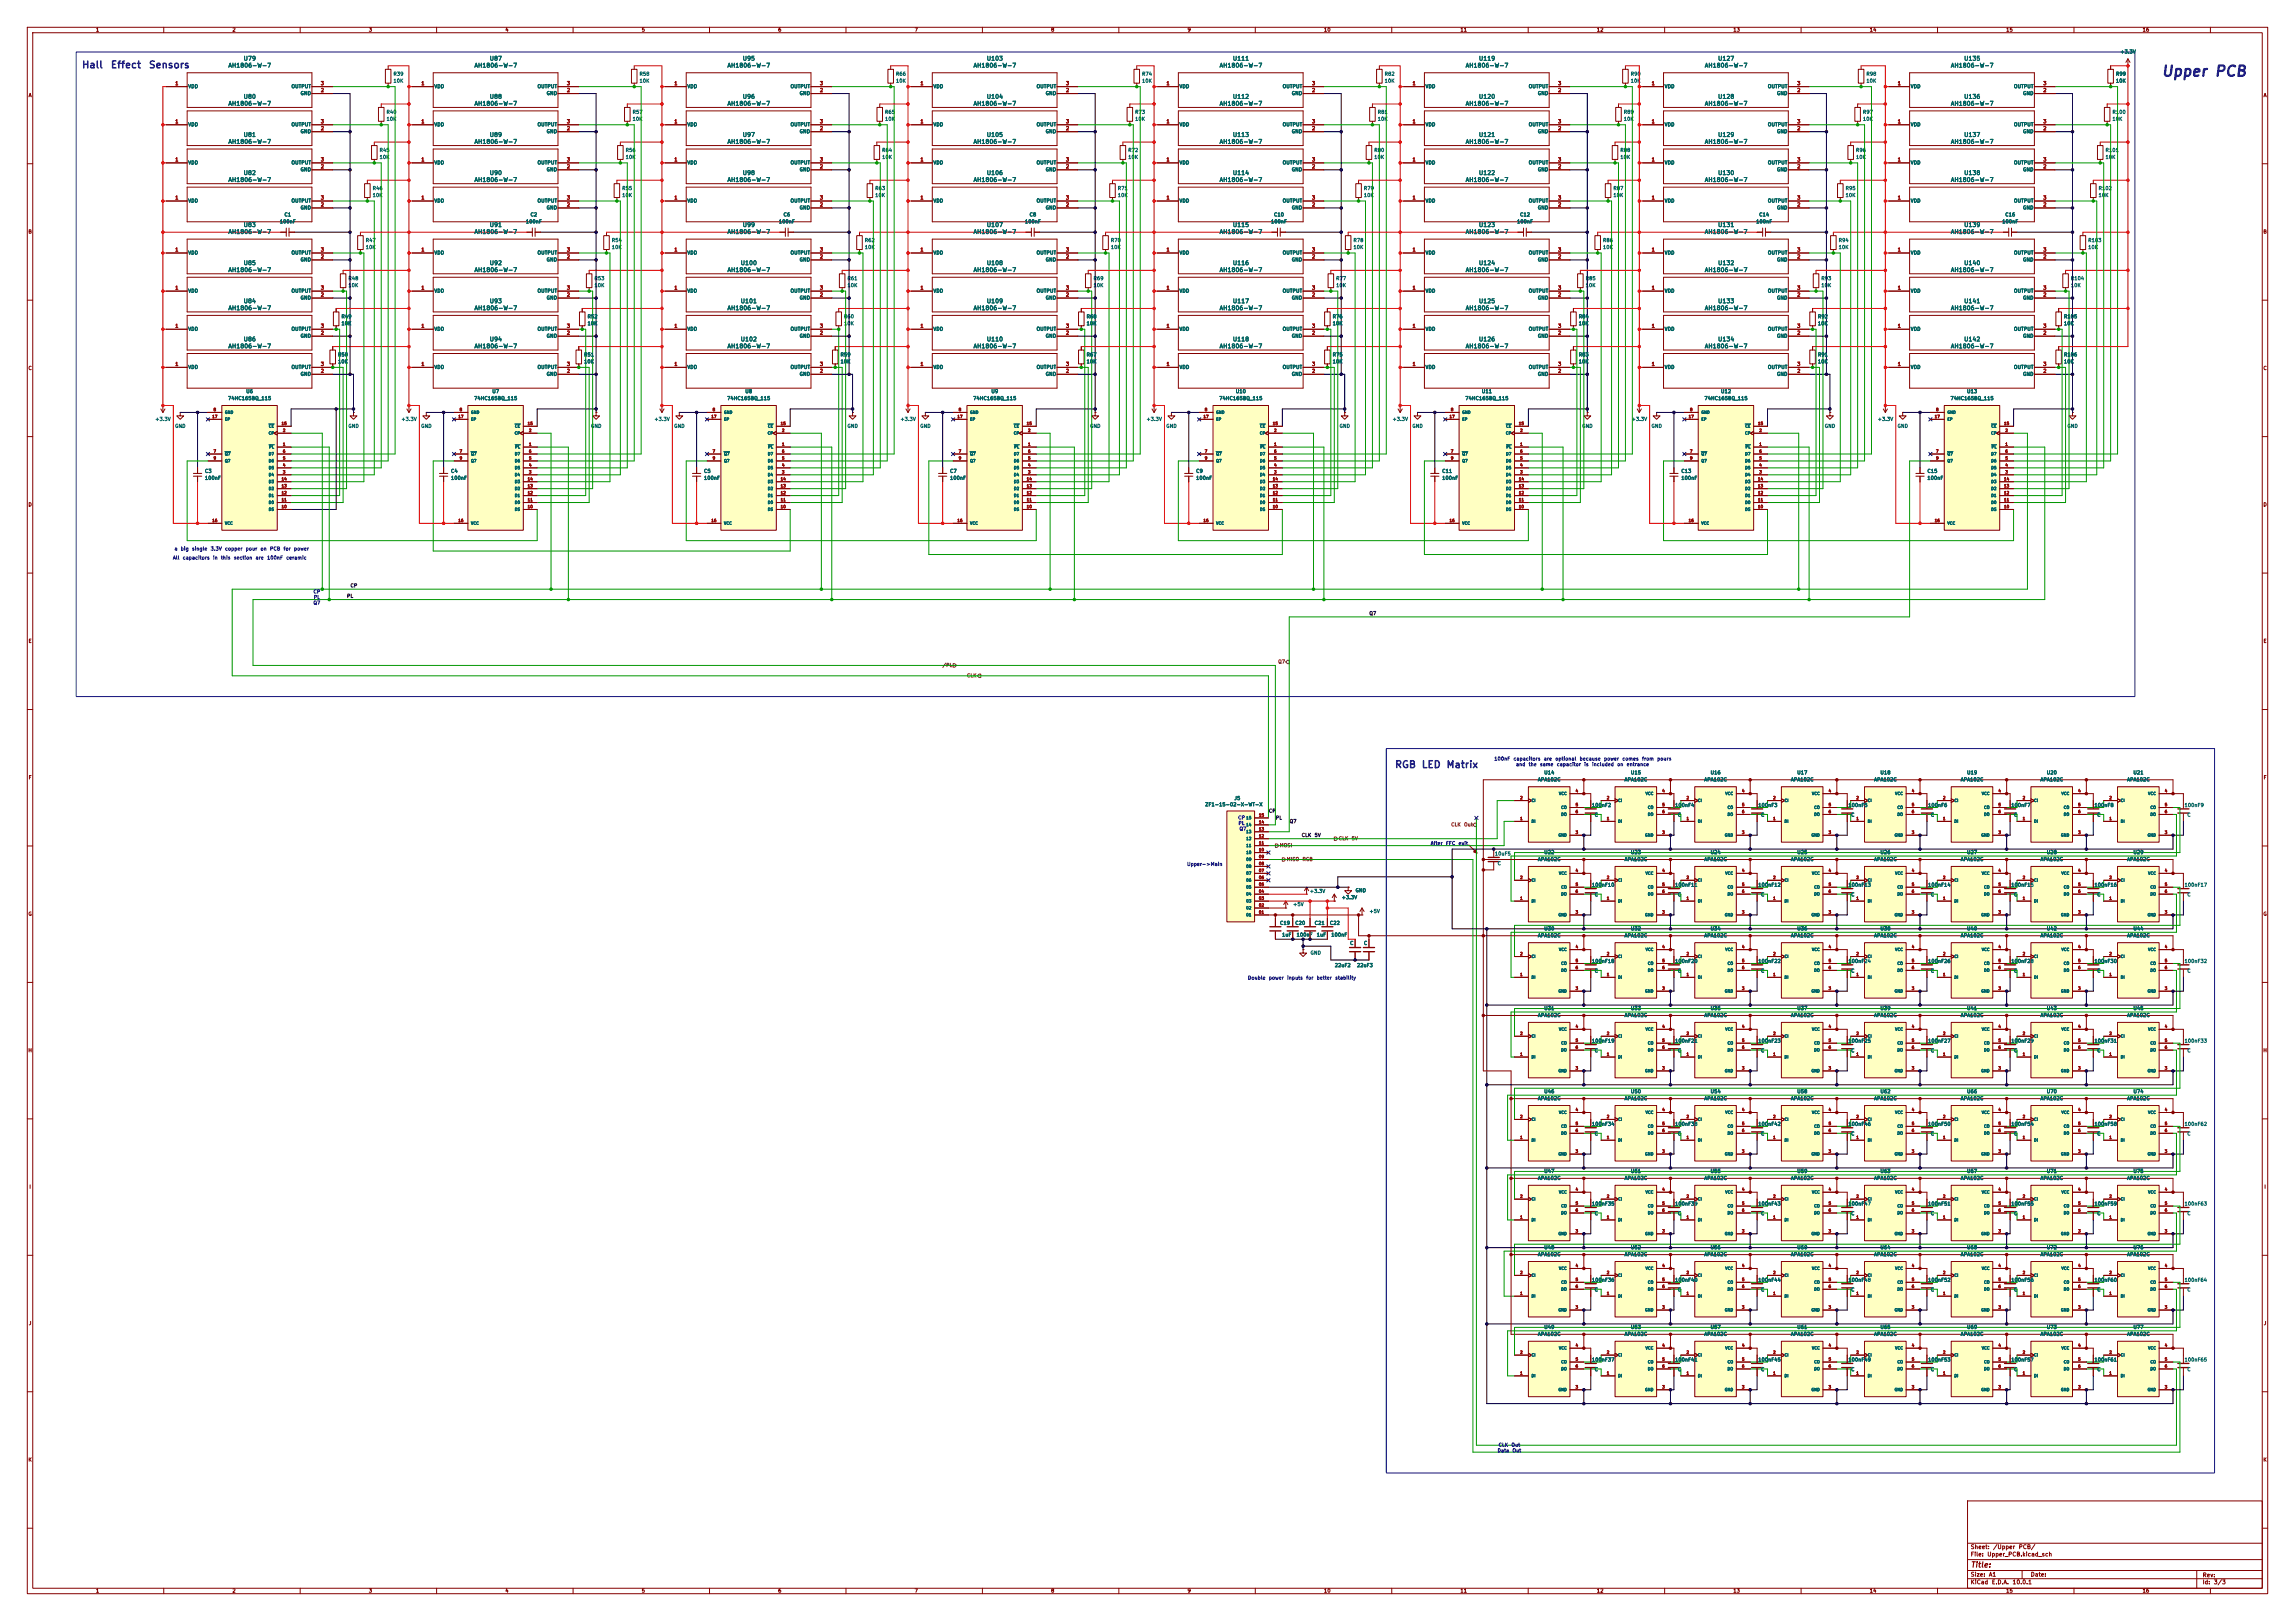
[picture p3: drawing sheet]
<svg xmlns="http://www.w3.org/2000/svg" width="841mm" height="594mm" viewBox="0 0 841 594" stroke-linecap="round" stroke-linejoin="round" font-family="sans-serif">
<defs><g id="words">
<text font-size="3.8" fill="#0000c2" x="791.8" y="29">Upper PCB</text>
<g font-size="2.5" fill="#0000c2">
<text x="29.8" y="25.7">Hall</text>
<text x="40.4" y="25.7">Effect</text>
<text x="54.4" y="25.7">Sensors</text>
<text x="511" y="282.1">RGB LED Matrix</text>
</g>
<text font-size="2" fill="#840000" x="722" y="574.9">Title:</text>
<g font-size="1.5" fill="#006464">
<text x="89.1" y="22.6">U79</text>
<text x="179.3" y="22.6">U87</text>
<text x="272" y="22.6">U95</text>
<text x="361.4" y="22.6">U103</text>
<text x="451.6" y="22.6">U111</text>
<text x="541.8" y="22.6">U119</text>
<text x="629.4" y="22.6">U127</text>
<text x="719.6" y="22.6">U135</text>
<text x="83.5" y="25.1">AH1806-W-7</text>
<text x="173.7" y="25.1">AH1806-W-7</text>
<text x="266.4" y="25.1">AH1806-W-7</text>
<text x="356.6" y="25.1">AH1806-W-7</text>
<text x="446.7" y="25.1">AH1806-W-7</text>
<text x="536.9" y="25.1">AH1806-W-7</text>
<text x="624.5" y="25.1">AH1806-W-7</text>
<text x="714.7" y="25.1">AH1806-W-7</text>
<text x="83.5" y="39.1">AH1806-W-7</text>
<text x="89.1" y="36.5">U80</text>
<text x="173.7" y="39.1">AH1806-W-7</text>
<text x="179.3" y="36.5">U88</text>
<text x="266.4" y="39.1">AH1806-W-7</text>
<text x="272" y="36.5">U96</text>
<text x="356.6" y="39.1">AH1806-W-7</text>
<text x="361.4" y="36.5">U104</text>
<text x="446.7" y="39.1">AH1806-W-7</text>
<text x="451.6" y="36.5">U112</text>
<text x="536.9" y="39.1">AH1806-W-7</text>
<text x="541.8" y="36.5">U120</text>
<text x="624.5" y="39.1">AH1806-W-7</text>
<text x="629.4" y="36.5">U128</text>
<text x="714.7" y="39.1">AH1806-W-7</text>
<text x="719.6" y="36.5">U136</text>
<text x="83.5" y="53.1">AH1806-W-7</text>
<text x="89.1" y="50.5">U81</text>
<text x="173.7" y="53.1">AH1806-W-7</text>
<text x="179.3" y="50.5">U89</text>
<text x="266.4" y="53.1">AH1806-W-7</text>
<text x="272" y="50.5">U97</text>
<text x="356.6" y="53.1">AH1806-W-7</text>
<text x="361.4" y="50.5">U105</text>
<text x="446.7" y="53.1">AH1806-W-7</text>
<text x="451.6" y="50.5">U113</text>
<text x="536.9" y="53.1">AH1806-W-7</text>
<text x="541.8" y="50.5">U121</text>
<text x="624.5" y="53.1">AH1806-W-7</text>
<text x="629.4" y="50.5">U129</text>
<text x="714.7" y="53.1">AH1806-W-7</text>
<text x="719.6" y="50.5">U137</text>
<text x="89.1" y="64.5">U82</text>
<text x="179.3" y="64.5">U90</text>
<text x="272" y="64.5">U98</text>
<text x="361.4" y="64.5">U106</text>
<text x="451.6" y="64.5">U114</text>
<text x="541.8" y="64.5">U122</text>
<text x="629.4" y="64.5">U130</text>
<text x="719.6" y="64.5">U138</text>
<text x="83.5" y="67">AH1806-W-7</text>
<text x="173.7" y="67">AH1806-W-7</text>
<text x="266.4" y="67">AH1806-W-7</text>
<text x="356.6" y="67">AH1806-W-7</text>
<text x="446.7" y="67">AH1806-W-7</text>
<text x="536.9" y="67">AH1806-W-7</text>
<text x="624.5" y="67">AH1806-W-7</text>
<text x="714.7" y="67">AH1806-W-7</text>
<text x="89.1" y="83.5">U83</text>
<text x="179.3" y="83.5">U91</text>
<text x="272" y="83.5">U99</text>
<text x="361.4" y="83.5">U107</text>
<text x="451.6" y="83.5">U115</text>
<text x="541.8" y="83.5">U123</text>
<text x="629.4" y="83.5">U131</text>
<text x="719.6" y="83.5">U139</text>
<text x="83.5" y="86.1">AH1806-W-7</text>
<text x="173.7" y="86.1">AH1806-W-7</text>
<text x="266.4" y="86.1">AH1806-W-7</text>
<text x="356.6" y="86.1">AH1806-W-7</text>
<text x="446.7" y="86.1">AH1806-W-7</text>
<text x="536.9" y="86.1">AH1806-W-7</text>
<text x="624.5" y="86.1">AH1806-W-7</text>
<text x="714.7" y="86.1">AH1806-W-7</text>
<text x="83.5" y="100">AH1806-W-7</text>
<text x="89.1" y="97.5">U85</text>
<text x="173.7" y="100">AH1806-W-7</text>
<text x="179.3" y="97.5">U92</text>
<text x="266.4" y="100">AH1806-W-7</text>
<text x="271.3" y="97.5">U100</text>
<text x="356.6" y="100">AH1806-W-7</text>
<text x="361.4" y="97.5">U108</text>
<text x="446.7" y="100">AH1806-W-7</text>
<text x="451.6" y="97.5">U116</text>
<text x="536.9" y="100">AH1806-W-7</text>
<text x="541.8" y="97.5">U124</text>
<text x="624.5" y="100">AH1806-W-7</text>
<text x="629.4" y="97.5">U132</text>
<text x="714.7" y="100">AH1806-W-7</text>
<text x="719.6" y="97.5">U140</text>
<text x="89.1" y="111.5">U84</text>
<text x="179.3" y="111.5">U93</text>
<text x="271.3" y="111.5">U101</text>
<text x="361.4" y="111.5">U109</text>
<text x="451.6" y="111.5">U117</text>
<text x="541.8" y="111.5">U125</text>
<text x="629.4" y="111.5">U133</text>
<text x="719.6" y="111.5">U141</text>
<text x="83.5" y="114">AH1806-W-7</text>
<text x="173.7" y="114">AH1806-W-7</text>
<text x="266.4" y="114">AH1806-W-7</text>
<text x="356.6" y="114">AH1806-W-7</text>
<text x="446.7" y="114">AH1806-W-7</text>
<text x="536.9" y="114">AH1806-W-7</text>
<text x="624.5" y="114">AH1806-W-7</text>
<text x="714.7" y="114">AH1806-W-7</text>
<text x="89.1" y="125.4">U86</text>
<text x="179.3" y="125.4">U94</text>
<text x="271.3" y="125.4">U102</text>
<text x="361.4" y="125.4">U110</text>
<text x="451.6" y="125.4">U118</text>
<text x="541.8" y="125.4">U126</text>
<text x="629.4" y="125.4">U134</text>
<text x="719.6" y="125.4">U142</text>
<text x="83.5" y="128">AH1806-W-7</text>
<text x="173.7" y="128">AH1806-W-7</text>
<text x="266.4" y="128">AH1806-W-7</text>
<text x="356.6" y="128">AH1806-W-7</text>
<text x="446.7" y="128">AH1806-W-7</text>
<text x="536.9" y="128">AH1806-W-7</text>
<text x="624.5" y="128">AH1806-W-7</text>
<text x="714.7" y="128">AH1806-W-7</text>
</g>
<g font-size="1.5" fill="#840000">
<text x="722" y="568">Sheet:</text>
<text x="730.2" y="568">/Upper</text>
<text x="739.6" y="568">PCB/</text>
<text x="722" y="570.7">File:</text>
<text x="728.1" y="570.7">Upper_PCB.kicad_sch</text>
<text x="722" y="580.9">KiCad</text>
<text x="722" y="578.1">Size:</text>
<text x="728.7" y="578.1">A1</text>
<text x="729.7" y="580.9">E.D.A.</text>
<text x="737.3" y="580.9">10.0.1</text>
<text x="744" y="578.1">Date:</text>
<text x="807" y="578.3">Rev:</text>
<text x="807" y="580.9">Id:</text>
<text x="811.1" y="580.9">3/3</text>
</g>
<g font-size="1.3" fill="#840000">
<text x="35" y="11.9">1</text>
<text x="85" y="11.9">2</text>
<text x="135" y="11.9">3</text>
<text x="185" y="11.9">4</text>
<text x="235" y="11.9">5</text>
<text x="285" y="11.9">6</text>
<text x="335" y="11.9">7</text>
<text x="385" y="11.9">8</text>
<text x="435" y="11.9">9</text>
<text x="485" y="11.9">10</text>
<text x="535" y="11.9">11</text>
<text x="585" y="11.9">12</text>
<text x="635" y="11.9">13</text>
<text x="685" y="11.9">14</text>
<text x="735" y="11.9">15</text>
<text x="785" y="11.9">16</text>
<text x="10.3" y="35.9">A</text>
<text x="829.3" y="35.9">A</text>
<text x="10.3" y="85.9">B</text>
<text x="829.2" y="85.9">B</text>
<text x="10.3" y="135.9">C</text>
<text x="829.2" y="135.9">C</text>
<text x="10.3" y="185.9">D</text>
<text x="829.2" y="185.9">D</text>
<text x="10.3" y="235.9">E</text>
<text x="829.3" y="235.9">E</text>
<text x="10.3" y="285.9">F</text>
<text x="829.3" y="285.9">F</text>
<text x="10.3" y="335.9">G</text>
<text x="829.2" y="335.9">G</text>
<text x="10.2" y="385.9">H</text>
<text x="829.2" y="385.9">H</text>
<text x="10.6" y="435.9">I</text>
<text x="829.6" y="435.9">I</text>
<text x="10.4" y="485.9">J</text>
<text x="829.4" y="485.9">J</text>
<text x="10.3" y="535.9">K</text>
<text x="829.2" y="535.9">K</text>
<text x="35" y="583.9">1</text>
<text x="85" y="583.9">2</text>
<text x="135" y="583.9">3</text>
<text x="185" y="583.9">4</text>
<text x="235" y="583.9">5</text>
<text x="285" y="583.9">6</text>
<text x="335" y="583.9">7</text>
<text x="385" y="583.9">8</text>
<text x="435" y="583.9">9</text>
<text x="485" y="583.9">10</text>
<text x="535" y="583.9">11</text>
<text x="585" y="583.9">12</text>
<text x="635" y="583.9">13</text>
<text x="685" y="583.9">14</text>
<text x="735" y="583.9">15</text>
<text x="785" y="583.9">16</text>
</g>
<g font-size="1.3" fill="#006464">
<text x="776.8" y="19.9">+3.3V</text>
<text x="144" y="28">R39</text>
<text x="234.2" y="28">R58</text>
<text x="328.2" y="28">R66</text>
<text x="418.3" y="28">R74</text>
<text x="507.2" y="28">R82</text>
<text x="597.4" y="28">R90</text>
<text x="683.8" y="28">R98</text>
<text x="775.2" y="28">R99</text>
<text x="68.8" y="32.6">VDD</text>
<text x="106.6" y="32.6">OUTPUT</text>
<text x="110" y="35.2">GND</text>
<text x="144" y="30.6">10K</text>
<text x="159" y="32.6">VDD</text>
<text x="196.8" y="32.6">OUTPUT</text>
<text x="200.1" y="35.2">GND</text>
<text x="234.2" y="30.6">10K</text>
<text x="251.7" y="32.6">VDD</text>
<text x="289.5" y="32.6">OUTPUT</text>
<text x="292.9" y="35.2">GND</text>
<text x="328.2" y="30.6">10K</text>
<text x="341.9" y="32.6">VDD</text>
<text x="379.7" y="32.6">OUTPUT</text>
<text x="383" y="35.2">GND</text>
<text x="418.3" y="30.6">10K</text>
<text x="432.1" y="32.6">VDD</text>
<text x="469.9" y="32.6">OUTPUT</text>
<text x="473.2" y="35.2">GND</text>
<text x="507.2" y="30.6">10K</text>
<text x="522.2" y="32.6">VDD</text>
<text x="560" y="32.6">OUTPUT</text>
<text x="563.4" y="35.2">GND</text>
<text x="597.4" y="30.6">10K</text>
<text x="609.9" y="32.6">VDD</text>
<text x="647.7" y="32.6">OUTPUT</text>
<text x="651" y="35.2">GND</text>
<text x="683.8" y="30.6">10K</text>
<text x="700" y="32.6">VDD</text>
<text x="737.8" y="32.6">OUTPUT</text>
<text x="741.2" y="35.2">GND</text>
<text x="775.2" y="30.6">10K</text>
<text x="68.8" y="46.6">VDD</text>
<text x="106.6" y="46.6">OUTPUT</text>
<text x="141.5" y="42">R40</text>
<text x="141.5" y="44.6">10K</text>
<text x="159" y="46.6">VDD</text>
<text x="196.8" y="46.6">OUTPUT</text>
<text x="231.7" y="42">R57</text>
<text x="231.7" y="44.6">10K</text>
<text x="251.7" y="46.6">VDD</text>
<text x="289.5" y="46.6">OUTPUT</text>
<text x="324.2" y="42">R65</text>
<text x="324.2" y="44.6">10K</text>
<text x="341.9" y="46.6">VDD</text>
<text x="379.7" y="46.6">OUTPUT</text>
<text x="415.8" y="42">R73</text>
<text x="415.8" y="44.6">10K</text>
<text x="432.1" y="46.6">VDD</text>
<text x="469.9" y="46.6">OUTPUT</text>
<text x="504.7" y="42">R81</text>
<text x="504.7" y="44.6">10K</text>
<text x="522.2" y="46.6">VDD</text>
<text x="560" y="46.6">OUTPUT</text>
<text x="594.9" y="42">R89</text>
<text x="594.9" y="44.6">10K</text>
<text x="609.9" y="46.6">VDD</text>
<text x="647.7" y="46.6">OUTPUT</text>
<text x="682.5" y="42">R97</text>
<text x="682.5" y="44.6">10K</text>
<text x="700" y="46.6">VDD</text>
<text x="737.8" y="46.6">OUTPUT</text>
<text x="773.9" y="42">R100</text>
<text x="773.9" y="44.6">10K</text>
<text x="110" y="49.1">GND</text>
<text x="200.1" y="49.1">GND</text>
<text x="292.9" y="49.1">GND</text>
<text x="383" y="49.1">GND</text>
<text x="473.2" y="49.1">GND</text>
<text x="563.4" y="49.1">GND</text>
<text x="651" y="49.1">GND</text>
<text x="741.2" y="49.1">GND</text>
<text x="138.9" y="56">R45</text>
<text x="138.9" y="58.5">10K</text>
<text x="229.1" y="56">R56</text>
<text x="229.1" y="58.5">10K</text>
<text x="323.1" y="56">R64</text>
<text x="323.1" y="58.5">10K</text>
<text x="413.3" y="56">R72</text>
<text x="413.3" y="58.5">10K</text>
<text x="503.4" y="56">R80</text>
<text x="503.4" y="58.5">10K</text>
<text x="593.6" y="56">R88</text>
<text x="593.6" y="58.5">10K</text>
<text x="680" y="56">R96</text>
<text x="680" y="58.5">10K</text>
<text x="771.4" y="56">R101</text>
<text x="771.4" y="58.5">10K</text>
<text x="68.8" y="60.6">VDD</text>
<text x="106.6" y="60.6">OUTPUT</text>
<text x="110" y="63.1">GND</text>
<text x="159" y="60.6">VDD</text>
<text x="196.8" y="60.6">OUTPUT</text>
<text x="200.1" y="63.1">GND</text>
<text x="251.7" y="60.6">VDD</text>
<text x="289.5" y="60.6">OUTPUT</text>
<text x="292.9" y="63.1">GND</text>
<text x="341.9" y="60.6">VDD</text>
<text x="379.7" y="60.6">OUTPUT</text>
<text x="383" y="63.1">GND</text>
<text x="432.1" y="60.6">VDD</text>
<text x="469.9" y="60.6">OUTPUT</text>
<text x="473.2" y="63.1">GND</text>
<text x="522.2" y="60.6">VDD</text>
<text x="560" y="60.6">OUTPUT</text>
<text x="563.4" y="63.1">GND</text>
<text x="609.9" y="60.6">VDD</text>
<text x="647.7" y="60.6">OUTPUT</text>
<text x="651" y="63.1">GND</text>
<text x="700" y="60.6">VDD</text>
<text x="737.8" y="60.6">OUTPUT</text>
<text x="741.2" y="63.1">GND</text>
<text x="136.4" y="70">R46</text>
<text x="227.8" y="70">R55</text>
<text x="320.6" y="70">R63</text>
<text x="409.5" y="70">R71</text>
<text x="499.6" y="70">R79</text>
<text x="591.1" y="70">R87</text>
<text x="676.2" y="70">R95</text>
<text x="768.9" y="70">R102</text>
<text x="68.8" y="74.5">VDD</text>
<text x="106.6" y="74.5">OUTPUT</text>
<text x="110" y="77.1">GND</text>
<text x="136.4" y="72.5">10K</text>
<text x="159" y="74.5">VDD</text>
<text x="196.8" y="74.5">OUTPUT</text>
<text x="200.1" y="77.1">GND</text>
<text x="227.8" y="72.5">10K</text>
<text x="251.7" y="74.5">VDD</text>
<text x="289.5" y="74.5">OUTPUT</text>
<text x="292.9" y="77.1">GND</text>
<text x="320.6" y="72.5">10K</text>
<text x="341.9" y="74.5">VDD</text>
<text x="379.7" y="74.5">OUTPUT</text>
<text x="383" y="77.1">GND</text>
<text x="409.5" y="72.5">10K</text>
<text x="432.1" y="74.5">VDD</text>
<text x="469.9" y="74.5">OUTPUT</text>
<text x="473.2" y="77.1">GND</text>
<text x="499.6" y="72.5">10K</text>
<text x="522.2" y="74.5">VDD</text>
<text x="560" y="74.5">OUTPUT</text>
<text x="563.4" y="77.1">GND</text>
<text x="591.1" y="72.5">10K</text>
<text x="609.9" y="74.5">VDD</text>
<text x="647.7" y="74.5">OUTPUT</text>
<text x="651" y="77.1">GND</text>
<text x="676.2" y="72.5">10K</text>
<text x="700" y="74.5">VDD</text>
<text x="737.8" y="74.5">OUTPUT</text>
<text x="741.2" y="77.1">GND</text>
<text x="768.9" y="72.5">10K</text>
<text x="102.4" y="82.1">100nF</text>
<text x="104.1" y="79.6">C1</text>
<text x="192.6" y="82.1">100nF</text>
<text x="194.2" y="79.6">C2</text>
<text x="285.3" y="82.1">100nF</text>
<text x="287" y="79.6">C6</text>
<text x="375.4" y="82.1">100nF</text>
<text x="377.1" y="79.6">C8</text>
<text x="465.6" y="82.1">100nF</text>
<text x="466.7" y="79.6">C10</text>
<text x="555.8" y="82.1">100nF</text>
<text x="556.9" y="79.6">C12</text>
<text x="643.4" y="82.1">100nF</text>
<text x="644.5" y="79.6">C14</text>
<text x="733.6" y="82.1">100nF</text>
<text x="734.7" y="79.6">C16</text>
<text x="133.9" y="89">R47</text>
<text x="224" y="89">R54</text>
<text x="316.7" y="89">R62</text>
<text x="406.9" y="89">R70</text>
<text x="495.8" y="89">R78</text>
<text x="587.3" y="89">R86</text>
<text x="673.6" y="89">R94</text>
<text x="765.1" y="89">R103</text>
<text x="68.8" y="93.6">VDD</text>
<text x="106.6" y="93.6">OUTPUT</text>
<text x="133.9" y="91.5">10K</text>
<text x="159" y="93.6">VDD</text>
<text x="196.8" y="93.6">OUTPUT</text>
<text x="224" y="91.5">10K</text>
<text x="251.7" y="93.6">VDD</text>
<text x="289.5" y="93.6">OUTPUT</text>
<text x="316.7" y="91.5">10K</text>
<text x="341.9" y="93.6">VDD</text>
<text x="379.7" y="93.6">OUTPUT</text>
<text x="406.9" y="91.5">10K</text>
<text x="432.1" y="93.6">VDD</text>
<text x="469.9" y="93.6">OUTPUT</text>
<text x="495.8" y="91.5">10K</text>
<text x="522.2" y="93.6">VDD</text>
<text x="560" y="93.6">OUTPUT</text>
<text x="587.3" y="91.5">10K</text>
<text x="609.9" y="93.6">VDD</text>
<text x="647.7" y="93.6">OUTPUT</text>
<text x="673.6" y="91.5">10K</text>
<text x="700" y="93.6">VDD</text>
<text x="737.8" y="93.6">OUTPUT</text>
<text x="765.1" y="91.5">10K</text>
<text x="110" y="96.1">GND</text>
<text x="200.1" y="96.1">GND</text>
<text x="292.9" y="96.1">GND</text>
<text x="383" y="96.1">GND</text>
<text x="473.2" y="96.1">GND</text>
<text x="563.4" y="96.1">GND</text>
<text x="651" y="96.1">GND</text>
<text x="741.2" y="96.1">GND</text>
<text x="68.8" y="107.5">VDD</text>
<text x="106.6" y="107.5">OUTPUT</text>
<text x="127.5" y="103">R48</text>
<text x="127.5" y="105.5">10K</text>
<text x="159" y="107.5">VDD</text>
<text x="196.8" y="107.5">OUTPUT</text>
<text x="217.7" y="103">R53</text>
<text x="217.7" y="105.5">10K</text>
<text x="251.7" y="107.5">VDD</text>
<text x="289.5" y="107.5">OUTPUT</text>
<text x="310.4" y="103">R61</text>
<text x="310.4" y="105.5">10K</text>
<text x="341.9" y="107.5">VDD</text>
<text x="379.7" y="107.5">OUTPUT</text>
<text x="400.6" y="103">R69</text>
<text x="400.6" y="105.5">10K</text>
<text x="432.1" y="107.5">VDD</text>
<text x="469.9" y="107.5">OUTPUT</text>
<text x="489.5" y="103">R77</text>
<text x="489.5" y="105.5">10K</text>
<text x="522.2" y="107.5">VDD</text>
<text x="560" y="107.5">OUTPUT</text>
<text x="580.9" y="103">R85</text>
<text x="580.9" y="105.5">10K</text>
<text x="609.9" y="107.5">VDD</text>
<text x="647.7" y="107.5">OUTPUT</text>
<text x="667.3" y="103">R93</text>
<text x="667.3" y="105.5">10K</text>
<text x="700" y="107.5">VDD</text>
<text x="737.8" y="107.5">OUTPUT</text>
<text x="758.7" y="103">R104</text>
<text x="758.7" y="105.5">10K</text>
<text x="110" y="110.1">GND</text>
<text x="200.1" y="110.1">GND</text>
<text x="292.9" y="110.1">GND</text>
<text x="383" y="110.1">GND</text>
<text x="473.2" y="110.1">GND</text>
<text x="563.4" y="110.1">GND</text>
<text x="651" y="110.1">GND</text>
<text x="741.2" y="110.1">GND</text>
<text x="125" y="116.9">R49</text>
<text x="125" y="119.5">10K</text>
<text x="215.1" y="116.9">R52</text>
<text x="215.1" y="119.5">10K</text>
<text x="309.1" y="116.9">R60</text>
<text x="309.1" y="119.5">10K</text>
<text x="398" y="116.9">R68</text>
<text x="398" y="119.5">10K</text>
<text x="488.2" y="116.9">R76</text>
<text x="488.2" y="119.5">10K</text>
<text x="578.4" y="116.9">R84</text>
<text x="578.4" y="119.5">10K</text>
<text x="666" y="116.9">R92</text>
<text x="666" y="119.5">10K</text>
<text x="756.2" y="116.9">R105</text>
<text x="756.2" y="119.5">10K</text>
<text x="68.8" y="121.5">VDD</text>
<text x="106.6" y="121.5">OUTPUT</text>
<text x="110" y="124.1">GND</text>
<text x="159" y="121.5">VDD</text>
<text x="196.8" y="121.5">OUTPUT</text>
<text x="200.1" y="124.1">GND</text>
<text x="251.7" y="121.5">VDD</text>
<text x="289.5" y="121.5">OUTPUT</text>
<text x="292.9" y="124.1">GND</text>
<text x="341.9" y="121.5">VDD</text>
<text x="379.7" y="121.5">OUTPUT</text>
<text x="383" y="124.1">GND</text>
<text x="432.1" y="121.5">VDD</text>
<text x="469.9" y="121.5">OUTPUT</text>
<text x="473.2" y="124.1">GND</text>
<text x="522.2" y="121.5">VDD</text>
<text x="560" y="121.5">OUTPUT</text>
<text x="563.4" y="124.1">GND</text>
<text x="609.9" y="121.5">VDD</text>
<text x="647.7" y="121.5">OUTPUT</text>
<text x="651" y="124.1">GND</text>
<text x="700" y="121.5">VDD</text>
<text x="737.8" y="121.5">OUTPUT</text>
<text x="741.2" y="124.1">GND</text>
<text x="123.7" y="130.9">R50</text>
<text x="213.9" y="130.9">R51</text>
<text x="307.9" y="130.9">R59</text>
<text x="398" y="130.9">R67</text>
<text x="488.2" y="130.9">R75</text>
<text x="578.4" y="130.9">R83</text>
<text x="666" y="130.9">R91</text>
<text x="756.2" y="130.9">R106</text>
<text x="68.8" y="135.5">VDD</text>
<text x="106.6" y="135.5">OUTPUT</text>
<text x="123.7" y="133.5">10K</text>
<text x="159" y="135.5">VDD</text>
<text x="196.8" y="135.5">OUTPUT</text>
<text x="213.9" y="133.5">10K</text>
<text x="251.7" y="135.5">VDD</text>
<text x="289.5" y="135.5">OUTPUT</text>
<text x="307.9" y="133.5">10K</text>
<text x="341.9" y="135.5">VDD</text>
<text x="379.7" y="135.5">OUTPUT</text>
<text x="398" y="133.5">10K</text>
<text x="432.1" y="135.5">VDD</text>
<text x="469.9" y="135.5">OUTPUT</text>
<text x="488.2" y="133.5">10K</text>
<text x="522.2" y="135.5">VDD</text>
<text x="560" y="135.5">OUTPUT</text>
<text x="578.4" y="133.5">10K</text>
<text x="609.9" y="135.5">VDD</text>
<text x="647.7" y="135.5">OUTPUT</text>
<text x="666" y="133.5">10K</text>
<text x="700" y="135.5">VDD</text>
<text x="737.8" y="135.5">OUTPUT</text>
<text x="756.2" y="133.5">10K</text>
<text x="110" y="138">GND</text>
<text x="200.1" y="138">GND</text>
<text x="292.9" y="138">GND</text>
<text x="383" y="138">GND</text>
<text x="473.2" y="138">GND</text>
<text x="563.4" y="138">GND</text>
<text x="651" y="138">GND</text>
<text x="741.2" y="138">GND</text>
<text x="83.4" y="146.9">74HC165BQ_115</text>
<text x="90.1" y="144.4">U6</text>
<text x="173.6" y="146.9">74HC165BQ_115</text>
<text x="180.2" y="144.4">U7</text>
<text x="266.3" y="146.9">74HC165BQ_115</text>
<text x="272.9" y="144.4">U8</text>
<text x="356.5" y="146.9">74HC165BQ_115</text>
<text x="363.1" y="144.4">U9</text>
<text x="446.6" y="146.9">74HC165BQ_115</text>
<text x="452.7" y="144.4">U10</text>
<text x="536.8" y="146.9">74HC165BQ_115</text>
<text x="542.9" y="144.4">U11</text>
<text x="624.4" y="146.9">74HC165BQ_115</text>
<text x="630.5" y="144.4">U12</text>
<text x="714.6" y="146.9">74HC165BQ_115</text>
<text x="720.7" y="144.4">U13</text>
<text x="56.7" y="154.5">+3.3V</text>
<text x="146.9" y="154.5">+3.3V</text>
<text x="239.6" y="154.5">+3.3V</text>
<text x="329.8" y="154.5">+3.3V</text>
<text x="420" y="154.5">+3.3V</text>
<text x="510.1" y="154.5">+3.3V</text>
<text x="597.8" y="154.5">+3.3V</text>
<text x="687.9" y="154.5">+3.3V</text>
<text x="64" y="157.1">GND</text>
<text x="127.5" y="157.1">GND</text>
<text x="154.2" y="157.1">GND</text>
<text x="216.4" y="157.1">GND</text>
<text x="246.9" y="157.1">GND</text>
<text x="310.4" y="157.1">GND</text>
<text x="337.1" y="157.1">GND</text>
<text x="399.3" y="157.1">GND</text>
<text x="427.2" y="157.1">GND</text>
<text x="490.7" y="157.1">GND</text>
<text x="517.4" y="157.1">GND</text>
<text x="579.6" y="157.1">GND</text>
<text x="605" y="157.1">GND</text>
<text x="668.5" y="157.1">GND</text>
<text x="695.2" y="157.1">GND</text>
<text x="757.4" y="157.1">GND</text>
<text x="74.9" y="173.6">C3</text>
<text x="165.1" y="173.6">C4</text>
<text x="257.8" y="173.6">C5</text>
<text x="348" y="173.6">C7</text>
<text x="438.2" y="173.6">C9</text>
<text x="528.3" y="173.6">C11</text>
<text x="616" y="173.6">C13</text>
<text x="706.1" y="173.6">C15</text>
<text x="74.9" y="176.1">100nF</text>
<text x="165.1" y="176.1">100nF</text>
<text x="257.8" y="176.1">100nF</text>
<text x="348" y="176.1">100nF</text>
<text x="438.2" y="176.1">100nF</text>
<text x="528.3" y="176.1">100nF</text>
<text x="616" y="176.1">100nF</text>
<text x="706.1" y="176.1">100nF</text>
<text x="563.4" y="286.6">APA102C</text>
<text x="565.7" y="284.1">U14</text>
<text x="595.2" y="286.6">APA102C</text>
<text x="597.5" y="284.1">U15</text>
<text x="624.4" y="286.6">APA102C</text>
<text x="626.7" y="284.1">U16</text>
<text x="656.1" y="286.6">APA102C</text>
<text x="658.4" y="284.1">U17</text>
<text x="686.6" y="286.6">APA102C</text>
<text x="688.9" y="284.1">U18</text>
<text x="718.4" y="286.6">APA102C</text>
<text x="720.7" y="284.1">U19</text>
<text x="747.6" y="286.6">APA102C</text>
<text x="749.9" y="284.1">U20</text>
<text x="779.3" y="286.6">APA102C</text>
<text x="781.6" y="284.1">U21</text>
<text x="452.2" y="293.5">J5</text>
<text x="441.5" y="295.8">ZF1-15-02-X-WT-X</text>
<text x="583.2" y="296">100nF2</text>
<text x="584.2" y="299.6">C</text>
<text x="613.7" y="296">100nF4</text>
<text x="614.7" y="299.6">C</text>
<text x="644.2" y="296">100nF3</text>
<text x="645.2" y="299.6">C</text>
<text x="677.2" y="296">100nF5</text>
<text x="678.2" y="299.6">C</text>
<text x="706.4" y="296">100nF6</text>
<text x="707.4" y="299.6">C</text>
<text x="736.9" y="296">100nF7</text>
<text x="737.9" y="299.6">C</text>
<text x="767.3" y="296">100nF8</text>
<text x="768.4" y="299.6">C</text>
<text x="800.4" y="296">100nF9</text>
<text x="801.4" y="299.6">C</text>
<text x="547.6" y="313.8">10uF5</text>
<text x="548.6" y="317.3">C</text>
<text x="563.4" y="315.8">APA102C</text>
<text x="565.7" y="313.3">U22</text>
<text x="595.2" y="315.8">APA102C</text>
<text x="597.5" y="313.3">U23</text>
<text x="624.4" y="315.8">APA102C</text>
<text x="626.7" y="313.3">U24</text>
<text x="656.1" y="315.8">APA102C</text>
<text x="658.4" y="313.3">U25</text>
<text x="686.6" y="315.8">APA102C</text>
<text x="688.9" y="313.3">U26</text>
<text x="718.4" y="315.8">APA102C</text>
<text x="720.7" y="313.3">U27</text>
<text x="747.6" y="315.8">APA102C</text>
<text x="749.9" y="313.3">U28</text>
<text x="779.3" y="315.8">APA102C</text>
<text x="781.6" y="313.3">U29</text>
<text x="479.8" y="327.5">+3.3V</text>
<text x="491.5" y="329.8">+3.3V</text>
<text x="496.6" y="327.3">GND</text>
<text x="583.2" y="325.2">100nF10</text>
<text x="584.2" y="328.8">C</text>
<text x="613.7" y="325.2">100nF11</text>
<text x="614.7" y="328.8">C</text>
<text x="644.2" y="325.2">100nF12</text>
<text x="645.2" y="328.8">C</text>
<text x="677.2" y="325.2">100nF13</text>
<text x="678.2" y="328.8">C</text>
<text x="706.4" y="325.2">100nF14</text>
<text x="707.4" y="328.8">C</text>
<text x="736.9" y="325.2">100nF15</text>
<text x="737.9" y="328.8">C</text>
<text x="767.3" y="325.2">100nF16</text>
<text x="768.4" y="328.8">C</text>
<text x="800.4" y="325.2">100nF17</text>
<text x="801.4" y="328.8">C</text>
<text x="473.7" y="332.3">+5V</text>
<text x="501.7" y="334.9">+5V</text>
<text x="468.9" y="339.2">C19</text>
<text x="474.5" y="339.2">C20</text>
<text x="481.6" y="339.2">C21</text>
<text x="487.2" y="339.2">C22</text>
<text x="565.7" y="341.2">U30</text>
<text x="597.5" y="341.2">U32</text>
<text x="626.7" y="341.2">U34</text>
<text x="658.4" y="341.2">U36</text>
<text x="688.9" y="341.2">U38</text>
<text x="720.7" y="341.2">U40</text>
<text x="749.9" y="341.2">U42</text>
<text x="781.6" y="341.2">U44</text>
<text x="469.7" y="343.5">1uF</text>
<text x="475" y="343.5">100nF</text>
<text x="482.4" y="343.5">1uF</text>
<text x="487.7" y="343.5">100nF</text>
<text x="494.6" y="346.6">C</text>
<text x="499.7" y="346.6">C</text>
<text x="563.4" y="343.8">APA102C</text>
<text x="595.2" y="343.8">APA102C</text>
<text x="624.4" y="343.8">APA102C</text>
<text x="656.1" y="343.8">APA102C</text>
<text x="686.6" y="343.8">APA102C</text>
<text x="718.4" y="343.8">APA102C</text>
<text x="747.6" y="343.8">APA102C</text>
<text x="779.3" y="343.8">APA102C</text>
<text x="480.1" y="350.1">GND</text>
<text x="583.2" y="353.2">100nF18</text>
<text x="613.7" y="353.2">100nF20</text>
<text x="644.2" y="353.2">100nF22</text>
<text x="677.2" y="353.2">100nF24</text>
<text x="706.4" y="353.2">100nF26</text>
<text x="736.9" y="353.2">100nF28</text>
<text x="767.3" y="353.2">100nF30</text>
<text x="800.4" y="353.2">100nF32</text>
<text x="489" y="354.7">22uF2</text>
<text x="497.1" y="354.7">22uF3</text>
<text x="584.2" y="356.7">C</text>
<text x="614.7" y="356.7">C</text>
<text x="645.2" y="356.7">C</text>
<text x="678.2" y="356.7">C</text>
<text x="707.4" y="356.7">C</text>
<text x="737.9" y="356.7">C</text>
<text x="768.4" y="356.7">C</text>
<text x="801.4" y="356.7">C</text>
<text x="565.7" y="370.4">U31</text>
<text x="597.5" y="370.4">U33</text>
<text x="626.7" y="370.4">U35</text>
<text x="658.4" y="370.4">U37</text>
<text x="688.9" y="370.4">U39</text>
<text x="720.7" y="370.4">U41</text>
<text x="749.9" y="370.4">U43</text>
<text x="781.6" y="370.4">U45</text>
<text x="563.4" y="373">APA102C</text>
<text x="595.2" y="373">APA102C</text>
<text x="624.4" y="373">APA102C</text>
<text x="656.1" y="373">APA102C</text>
<text x="686.6" y="373">APA102C</text>
<text x="718.4" y="373">APA102C</text>
<text x="747.6" y="373">APA102C</text>
<text x="779.3" y="373">APA102C</text>
<text x="583.2" y="382.4">100nF19</text>
<text x="613.7" y="382.4">100nF21</text>
<text x="644.2" y="382.4">100nF23</text>
<text x="677.2" y="382.4">100nF25</text>
<text x="706.4" y="382.4">100nF27</text>
<text x="736.9" y="382.4">100nF29</text>
<text x="767.3" y="382.4">100nF31</text>
<text x="800.4" y="382.4">100nF33</text>
<text x="584.2" y="385.9">C</text>
<text x="614.7" y="385.9">C</text>
<text x="645.2" y="385.9">C</text>
<text x="678.2" y="385.9">C</text>
<text x="707.4" y="385.9">C</text>
<text x="737.9" y="385.9">C</text>
<text x="768.4" y="385.9">C</text>
<text x="801.4" y="385.9">C</text>
<text x="565.7" y="400.9">U46</text>
<text x="597.5" y="400.9">U50</text>
<text x="626.7" y="400.9">U54</text>
<text x="658.4" y="400.9">U58</text>
<text x="688.9" y="400.9">U62</text>
<text x="720.7" y="400.9">U66</text>
<text x="749.9" y="400.9">U70</text>
<text x="781.6" y="400.9">U74</text>
<text x="563.4" y="403.5">APA102C</text>
<text x="595.2" y="403.5">APA102C</text>
<text x="624.4" y="403.5">APA102C</text>
<text x="656.1" y="403.5">APA102C</text>
<text x="686.6" y="403.5">APA102C</text>
<text x="718.4" y="403.5">APA102C</text>
<text x="747.6" y="403.5">APA102C</text>
<text x="779.3" y="403.5">APA102C</text>
<text x="583.2" y="412.9">100nF34</text>
<text x="613.7" y="412.9">100nF38</text>
<text x="644.2" y="412.9">100nF42</text>
<text x="677.2" y="412.9">100nF46</text>
<text x="706.4" y="412.9">100nF50</text>
<text x="736.9" y="412.9">100nF54</text>
<text x="767.3" y="412.9">100nF58</text>
<text x="800.4" y="412.9">100nF62</text>
<text x="584.2" y="416.4">C</text>
<text x="614.7" y="416.4">C</text>
<text x="645.2" y="416.4">C</text>
<text x="678.2" y="416.4">C</text>
<text x="707.4" y="416.4">C</text>
<text x="737.9" y="416.4">C</text>
<text x="768.4" y="416.4">C</text>
<text x="801.4" y="416.4">C</text>
<text x="565.7" y="430.1">U47</text>
<text x="597.5" y="430.1">U51</text>
<text x="626.7" y="430.1">U55</text>
<text x="658.4" y="430.1">U59</text>
<text x="688.9" y="430.1">U63</text>
<text x="720.7" y="430.1">U67</text>
<text x="749.9" y="430.1">U71</text>
<text x="781.6" y="430.1">U75</text>
<text x="563.4" y="432.7">APA102C</text>
<text x="595.2" y="432.7">APA102C</text>
<text x="624.4" y="432.7">APA102C</text>
<text x="656.1" y="432.7">APA102C</text>
<text x="686.6" y="432.7">APA102C</text>
<text x="718.4" y="432.7">APA102C</text>
<text x="747.6" y="432.7">APA102C</text>
<text x="779.3" y="432.7">APA102C</text>
<text x="583.2" y="442.1">100nF35</text>
<text x="613.7" y="442.1">100nF39</text>
<text x="644.2" y="442.1">100nF43</text>
<text x="677.2" y="442.1">100nF47</text>
<text x="706.4" y="442.1">100nF51</text>
<text x="736.9" y="442.1">100nF55</text>
<text x="767.3" y="442.1">100nF59</text>
<text x="800.4" y="442.1">100nF63</text>
<text x="584.2" y="445.6">C</text>
<text x="614.7" y="445.6">C</text>
<text x="645.2" y="445.6">C</text>
<text x="678.2" y="445.6">C</text>
<text x="707.4" y="445.6">C</text>
<text x="737.9" y="445.6">C</text>
<text x="768.4" y="445.6">C</text>
<text x="801.4" y="445.6">C</text>
<text x="563.4" y="460.6">APA102C</text>
<text x="565.7" y="458.1">U48</text>
<text x="595.2" y="460.6">APA102C</text>
<text x="597.5" y="458.1">U52</text>
<text x="624.4" y="460.6">APA102C</text>
<text x="626.7" y="458.1">U56</text>
<text x="656.1" y="460.6">APA102C</text>
<text x="658.4" y="458.1">U60</text>
<text x="686.6" y="460.6">APA102C</text>
<text x="688.9" y="458.1">U64</text>
<text x="718.4" y="460.6">APA102C</text>
<text x="720.7" y="458.1">U68</text>
<text x="747.6" y="460.6">APA102C</text>
<text x="749.9" y="458.1">U72</text>
<text x="779.3" y="460.6">APA102C</text>
<text x="781.6" y="458.1">U76</text>
<text x="583.2" y="470">100nF36</text>
<text x="584.2" y="473.6">C</text>
<text x="613.7" y="470">100nF40</text>
<text x="614.7" y="473.6">C</text>
<text x="644.2" y="470">100nF44</text>
<text x="645.2" y="473.6">C</text>
<text x="677.2" y="470">100nF48</text>
<text x="678.2" y="473.6">C</text>
<text x="706.4" y="470">100nF52</text>
<text x="707.4" y="473.6">C</text>
<text x="736.9" y="470">100nF56</text>
<text x="737.9" y="473.6">C</text>
<text x="767.3" y="470">100nF60</text>
<text x="768.4" y="473.6">C</text>
<text x="800.4" y="470">100nF64</text>
<text x="801.4" y="473.6">C</text>
<text x="563.4" y="489.8">APA102C</text>
<text x="565.7" y="487.3">U49</text>
<text x="595.2" y="489.8">APA102C</text>
<text x="597.5" y="487.3">U53</text>
<text x="624.4" y="489.8">APA102C</text>
<text x="626.7" y="487.3">U57</text>
<text x="656.1" y="489.8">APA102C</text>
<text x="658.4" y="487.3">U61</text>
<text x="686.6" y="489.8">APA102C</text>
<text x="688.9" y="487.3">U65</text>
<text x="718.4" y="489.8">APA102C</text>
<text x="720.7" y="487.3">U69</text>
<text x="747.6" y="489.8">APA102C</text>
<text x="749.9" y="487.3">U73</text>
<text x="779.3" y="489.8">APA102C</text>
<text x="781.6" y="487.3">U77</text>
<text x="583.2" y="499.2">100nF37</text>
<text x="584.2" y="502.8">C</text>
<text x="613.7" y="499.2">100nF41</text>
<text x="614.7" y="502.8">C</text>
<text x="644.2" y="499.2">100nF45</text>
<text x="645.2" y="502.8">C</text>
<text x="677.2" y="499.2">100nF49</text>
<text x="678.2" y="502.8">C</text>
<text x="706.4" y="499.2">100nF53</text>
<text x="707.4" y="502.8">C</text>
<text x="736.9" y="499.2">100nF57</text>
<text x="737.9" y="502.8">C</text>
<text x="767.3" y="499.2">100nF61</text>
<text x="768.4" y="502.8">C</text>
<text x="800.4" y="499.2">100nF65</text>
<text x="801.4" y="502.8">C</text>
</g>
<g font-size="1.3" fill="#a90000">
<text x="64.1" y="31.5">1</text>
<text x="117.4" y="34">2</text>
<text x="117.4" y="31.5">3</text>
<text x="154.2" y="31.5">1</text>
<text x="207.6" y="34">2</text>
<text x="207.6" y="31.5">3</text>
<text x="246.9" y="31.5">1</text>
<text x="300.3" y="34">2</text>
<text x="300.3" y="31.5">3</text>
<text x="337.1" y="31.5">1</text>
<text x="390.5" y="34">2</text>
<text x="390.5" y="31.5">3</text>
<text x="427.3" y="31.5">1</text>
<text x="480.6" y="34">2</text>
<text x="480.6" y="31.5">3</text>
<text x="517.5" y="31.5">1</text>
<text x="570.8" y="34">2</text>
<text x="570.8" y="31.5">3</text>
<text x="605.1" y="31.5">1</text>
<text x="658.4" y="34">2</text>
<text x="658.4" y="31.5">3</text>
<text x="695.3" y="31.5">1</text>
<text x="748.6" y="34">2</text>
<text x="748.6" y="31.5">3</text>
<text x="64.1" y="45.5">1</text>
<text x="117.4" y="45.5">3</text>
<text x="154.2" y="45.5">1</text>
<text x="207.6" y="45.5">3</text>
<text x="246.9" y="45.5">1</text>
<text x="300.3" y="45.5">3</text>
<text x="337.1" y="45.5">1</text>
<text x="390.5" y="45.5">3</text>
<text x="427.3" y="45.5">1</text>
<text x="480.6" y="45.5">3</text>
<text x="517.5" y="45.5">1</text>
<text x="570.8" y="45.5">3</text>
<text x="605.1" y="45.5">1</text>
<text x="658.4" y="45.5">3</text>
<text x="695.3" y="45.5">1</text>
<text x="748.6" y="45.5">3</text>
<text x="117.4" y="48">2</text>
<text x="207.6" y="48">2</text>
<text x="300.3" y="48">2</text>
<text x="390.5" y="48">2</text>
<text x="480.6" y="48">2</text>
<text x="570.8" y="48">2</text>
<text x="658.4" y="48">2</text>
<text x="748.6" y="48">2</text>
<text x="64.1" y="59.4">1</text>
<text x="117.4" y="59.4">3</text>
<text x="154.2" y="59.4">1</text>
<text x="207.6" y="59.4">3</text>
<text x="246.9" y="59.4">1</text>
<text x="300.3" y="59.4">3</text>
<text x="337.1" y="59.4">1</text>
<text x="390.5" y="59.4">3</text>
<text x="427.3" y="59.4">1</text>
<text x="480.6" y="59.4">3</text>
<text x="517.5" y="59.4">1</text>
<text x="570.8" y="59.4">3</text>
<text x="605.1" y="59.4">1</text>
<text x="658.4" y="59.4">3</text>
<text x="695.3" y="59.4">1</text>
<text x="748.6" y="59.4">3</text>
<text x="117.4" y="62">2</text>
<text x="207.6" y="62">2</text>
<text x="300.3" y="62">2</text>
<text x="390.5" y="62">2</text>
<text x="480.6" y="62">2</text>
<text x="570.8" y="62">2</text>
<text x="658.4" y="62">2</text>
<text x="748.6" y="62">2</text>
<text x="64.1" y="73.4">1</text>
<text x="117.4" y="75.9">2</text>
<text x="117.4" y="73.4">3</text>
<text x="154.2" y="73.4">1</text>
<text x="207.6" y="75.9">2</text>
<text x="207.6" y="73.4">3</text>
<text x="246.9" y="73.4">1</text>
<text x="300.3" y="75.9">2</text>
<text x="300.3" y="73.4">3</text>
<text x="337.1" y="73.4">1</text>
<text x="390.5" y="75.9">2</text>
<text x="390.5" y="73.4">3</text>
<text x="427.3" y="73.4">1</text>
<text x="480.6" y="75.9">2</text>
<text x="480.6" y="73.4">3</text>
<text x="517.5" y="73.4">1</text>
<text x="570.8" y="75.9">2</text>
<text x="570.8" y="73.4">3</text>
<text x="605.1" y="73.4">1</text>
<text x="658.4" y="75.9">2</text>
<text x="658.4" y="73.4">3</text>
<text x="695.3" y="73.4">1</text>
<text x="748.6" y="75.9">2</text>
<text x="748.6" y="73.4">3</text>
<text x="64.1" y="92.5">1</text>
<text x="117.4" y="95">2</text>
<text x="117.4" y="92.5">3</text>
<text x="154.2" y="92.5">1</text>
<text x="207.6" y="95">2</text>
<text x="207.6" y="92.5">3</text>
<text x="246.9" y="92.5">1</text>
<text x="300.3" y="95">2</text>
<text x="300.3" y="92.5">3</text>
<text x="337.1" y="92.5">1</text>
<text x="390.5" y="95">2</text>
<text x="390.5" y="92.5">3</text>
<text x="427.3" y="92.5">1</text>
<text x="480.6" y="95">2</text>
<text x="480.6" y="92.5">3</text>
<text x="517.5" y="92.5">1</text>
<text x="570.8" y="95">2</text>
<text x="570.8" y="92.5">3</text>
<text x="605.1" y="92.5">1</text>
<text x="658.4" y="95">2</text>
<text x="658.4" y="92.5">3</text>
<text x="695.3" y="92.5">1</text>
<text x="748.6" y="95">2</text>
<text x="748.6" y="92.5">3</text>
<text x="64.1" y="106.4">1</text>
<text x="117.4" y="106.4">3</text>
<text x="154.2" y="106.4">1</text>
<text x="207.6" y="106.4">3</text>
<text x="246.9" y="106.4">1</text>
<text x="300.3" y="106.4">3</text>
<text x="337.1" y="106.4">1</text>
<text x="390.5" y="106.4">3</text>
<text x="427.3" y="106.4">1</text>
<text x="480.6" y="106.4">3</text>
<text x="517.5" y="106.4">1</text>
<text x="570.8" y="106.4">3</text>
<text x="605.1" y="106.4">1</text>
<text x="658.4" y="106.4">3</text>
<text x="695.3" y="106.4">1</text>
<text x="748.6" y="106.4">3</text>
<text x="117.4" y="109">2</text>
<text x="207.6" y="109">2</text>
<text x="300.3" y="109">2</text>
<text x="390.5" y="109">2</text>
<text x="480.6" y="109">2</text>
<text x="570.8" y="109">2</text>
<text x="658.4" y="109">2</text>
<text x="748.6" y="109">2</text>
<text x="64.1" y="120.4">1</text>
<text x="117.4" y="122.9">2</text>
<text x="117.4" y="120.4">3</text>
<text x="154.2" y="120.4">1</text>
<text x="207.6" y="122.9">2</text>
<text x="207.6" y="120.4">3</text>
<text x="246.9" y="120.4">1</text>
<text x="300.3" y="122.9">2</text>
<text x="300.3" y="120.4">3</text>
<text x="337.1" y="120.4">1</text>
<text x="390.5" y="122.9">2</text>
<text x="390.5" y="120.4">3</text>
<text x="427.3" y="120.4">1</text>
<text x="480.6" y="122.9">2</text>
<text x="480.6" y="120.4">3</text>
<text x="517.5" y="120.4">1</text>
<text x="570.8" y="122.9">2</text>
<text x="570.8" y="120.4">3</text>
<text x="605.1" y="120.4">1</text>
<text x="658.4" y="122.9">2</text>
<text x="658.4" y="120.4">3</text>
<text x="695.3" y="120.4">1</text>
<text x="748.6" y="122.9">2</text>
<text x="748.6" y="120.4">3</text>
<text x="64.1" y="134.4">1</text>
<text x="117.4" y="136.9">2</text>
<text x="117.4" y="134.4">3</text>
<text x="154.2" y="134.4">1</text>
<text x="207.6" y="136.9">2</text>
<text x="207.6" y="134.4">3</text>
<text x="246.9" y="134.4">1</text>
<text x="300.3" y="136.9">2</text>
<text x="300.3" y="134.4">3</text>
<text x="337.1" y="134.4">1</text>
<text x="390.5" y="136.9">2</text>
<text x="390.5" y="134.4">3</text>
<text x="427.3" y="134.4">1</text>
<text x="480.6" y="136.9">2</text>
<text x="480.6" y="134.4">3</text>
<text x="517.5" y="134.4">1</text>
<text x="570.8" y="136.9">2</text>
<text x="570.8" y="134.4">3</text>
<text x="605.1" y="134.4">1</text>
<text x="658.4" y="136.9">2</text>
<text x="658.4" y="134.4">3</text>
<text x="695.3" y="134.4">1</text>
<text x="748.6" y="136.9">2</text>
<text x="748.6" y="134.4">3</text>
</g>
<g font-size="1.3" fill="#0000c2">
<text x="63.8" y="202">a</text>
<text x="66.1" y="202">big</text>
<text x="70.2" y="202">single</text>
<text x="77" y="202">3.3V</text>
<text x="82.3" y="202">copper</text>
<text x="89.9" y="202">pour</text>
<text x="95.3" y="202">on</text>
<text x="98.8" y="202">PCB</text>
<text x="103.8" y="202">for</text>
<text x="107.6" y="202">power</text>
<text x="63.2" y="205.3">All</text>
<text x="66.8" y="205.3">capacitors</text>
<text x="77.9" y="205.3">in</text>
<text x="80.8" y="205.3">this</text>
<text x="85.5" y="205.3">section</text>
<text x="93.5" y="205.3">are</text>
<text x="97.7" y="205.3">100nF</text>
<text x="104.7" y="205.3">ceramic</text>
<text x="114.7" y="217.8">CP</text>
<text x="114.7" y="221.9">Q7</text>
<text x="114.8" y="219.8">PL</text>
<text x="547.4" y="279">100nF</text>
<text x="554.5" y="279">capacitors</text>
<text x="555.4" y="281">and</text>
<text x="560" y="281">the</text>
<text x="564.2" y="281">same</text>
<text x="565.6" y="279">are</text>
<text x="569.8" y="279">optional</text>
<text x="570.3" y="281">capacitor</text>
<text x="578.7" y="279">because</text>
<text x="580.4" y="281">is</text>
<text x="583.2" y="281">included</text>
<text x="587.6" y="279">power</text>
<text x="592.5" y="281">on</text>
<text x="594.3" y="279">comes</text>
<text x="596" y="281">entrance</text>
<text x="601.6" y="279">from</text>
<text x="607.1" y="279">pours</text>
<text x="453.6" y="300.6">CP</text>
<text x="453.7" y="302.6">PL</text>
<text x="454.1" y="304.7">Q7</text>
<text x="524.1" y="310">After</text>
<text x="529.7" y="310">FFC</text>
<text x="534.3" y="310">exit</text>
<text x="434.8" y="317.6">Upper-&gt;Main</text>
<text x="457.2" y="359.3">Double</text>
<text x="464.8" y="359.3">power</text>
<text x="471.5" y="359.3">inputs</text>
<text x="478.5" y="359.3">for</text>
<text x="482.4" y="359.3">better</text>
<text x="489.1" y="359.3">stability</text>
<text x="548.6" y="532.5">Data</text>
<text x="549" y="530.5">CLK</text>
<text x="553.7" y="530.5">Out</text>
<text x="554.1" y="532.5">Out</text>
</g>
<g font-size="1.3" fill="#0f0f0f">
<text x="128.3" y="215.6">CP</text>
<text x="127" y="219.4">PL</text>
<text x="501.6" y="225.7">Q7</text>
<text x="464.8" y="298.1">CP</text>
<text x="467.4" y="300.6">PL</text>
<text x="472.4" y="301.9">Q7</text>
<text x="476.8" y="307">CLK</text>
<text x="481.6" y="307">5V</text>
</g>
<g font-size="1.3" fill="#725600">
<text x="345.2" y="244.7">/PL</text>
<text x="468.2" y="243.4">Q7</text>
<text x="354.2" y="248.5">CLK</text>
<text x="531.6" y="303.1">CLK</text>
<text x="536.4" y="303.1">Out</text>
<text x="468.8" y="310.7">MOSI</text>
<text x="490.4" y="308.2">CLK</text>
<text x="495.1" y="308.2">5V</text>
<text x="471.4" y="315.8">MISO</text>
<text x="477.1" y="315.8">RGB</text>
</g>
<g font-size="1" fill="#a90000">
<text x="77.6" y="153.4">17</text>
<text x="78.1" y="150.9">8</text>
<text x="103" y="156">15</text>
<text x="167.8" y="153.4">17</text>
<text x="168.3" y="150.9">8</text>
<text x="193.2" y="156">15</text>
<text x="260.5" y="153.4">17</text>
<text x="261" y="150.9">8</text>
<text x="285.9" y="156">15</text>
<text x="350.7" y="153.4">17</text>
<text x="351.2" y="150.9">8</text>
<text x="376.1" y="156">15</text>
<text x="440.9" y="153.4">17</text>
<text x="441.3" y="150.9">8</text>
<text x="466.3" y="156">15</text>
<text x="531" y="153.4">17</text>
<text x="531.5" y="150.9">8</text>
<text x="556.4" y="156">15</text>
<text x="618.7" y="153.4">17</text>
<text x="619.1" y="150.9">8</text>
<text x="644.1" y="156">15</text>
<text x="708.8" y="153.4">17</text>
<text x="709.3" y="150.9">8</text>
<text x="734.2" y="156">15</text>
<text x="103.5" y="158.5">2</text>
<text x="193.7" y="158.5">2</text>
<text x="286.4" y="158.5">2</text>
<text x="376.6" y="158.5">2</text>
<text x="466.7" y="158.5">2</text>
<text x="556.9" y="158.5">2</text>
<text x="644.5" y="158.5">2</text>
<text x="734.7" y="158.5">2</text>
<text x="78.1" y="166.1">7</text>
<text x="103.5" y="163.6">1</text>
<text x="103.5" y="166.1">6</text>
<text x="168.3" y="166.1">7</text>
<text x="193.7" y="163.6">1</text>
<text x="193.7" y="166.1">6</text>
<text x="261" y="166.1">7</text>
<text x="286.4" y="163.6">1</text>
<text x="286.4" y="166.1">6</text>
<text x="351.2" y="166.1">7</text>
<text x="376.6" y="163.6">1</text>
<text x="376.6" y="166.1">6</text>
<text x="441.3" y="166.1">7</text>
<text x="466.7" y="163.6">1</text>
<text x="466.7" y="166.1">6</text>
<text x="531.5" y="166.1">7</text>
<text x="556.9" y="163.6">1</text>
<text x="556.9" y="166.1">6</text>
<text x="619.1" y="166.1">7</text>
<text x="644.5" y="163.6">1</text>
<text x="644.5" y="166.1">6</text>
<text x="709.3" y="166.1">7</text>
<text x="734.7" y="163.6">1</text>
<text x="734.7" y="166.1">6</text>
<text x="78.1" y="168.7">9</text>
<text x="103.5" y="173.7">3</text>
<text x="103.5" y="171.2">4</text>
<text x="103.5" y="168.7">5</text>
<text x="168.3" y="168.7">9</text>
<text x="193.7" y="173.7">3</text>
<text x="193.7" y="171.2">4</text>
<text x="193.7" y="168.7">5</text>
<text x="261" y="168.7">9</text>
<text x="286.4" y="173.7">3</text>
<text x="286.4" y="171.2">4</text>
<text x="286.4" y="168.7">5</text>
<text x="351.2" y="168.7">9</text>
<text x="376.6" y="173.7">3</text>
<text x="376.6" y="171.2">4</text>
<text x="376.6" y="168.7">5</text>
<text x="441.3" y="168.7">9</text>
<text x="466.7" y="173.7">3</text>
<text x="466.7" y="171.2">4</text>
<text x="466.7" y="168.7">5</text>
<text x="531.5" y="168.7">9</text>
<text x="556.9" y="173.7">3</text>
<text x="556.9" y="171.2">4</text>
<text x="556.9" y="168.7">5</text>
<text x="619.1" y="168.7">9</text>
<text x="644.5" y="173.7">3</text>
<text x="644.5" y="171.2">4</text>
<text x="644.5" y="168.7">5</text>
<text x="709.3" y="168.7">9</text>
<text x="734.7" y="173.7">3</text>
<text x="734.7" y="171.2">4</text>
<text x="734.7" y="168.7">5</text>
<text x="103" y="178.8">13</text>
<text x="103" y="176.3">14</text>
<text x="193.2" y="178.8">13</text>
<text x="193.2" y="176.3">14</text>
<text x="285.9" y="178.8">13</text>
<text x="285.9" y="176.3">14</text>
<text x="376.1" y="178.8">13</text>
<text x="376.1" y="176.3">14</text>
<text x="466.3" y="178.8">13</text>
<text x="466.3" y="176.3">14</text>
<text x="556.4" y="178.8">13</text>
<text x="556.4" y="176.3">14</text>
<text x="644.1" y="178.8">13</text>
<text x="644.1" y="176.3">14</text>
<text x="734.2" y="178.8">13</text>
<text x="734.2" y="176.3">14</text>
<text x="103" y="183.9">11</text>
<text x="103" y="181.4">12</text>
<text x="193.2" y="183.9">11</text>
<text x="193.2" y="181.4">12</text>
<text x="285.9" y="183.9">11</text>
<text x="285.9" y="181.4">12</text>
<text x="376.1" y="183.9">11</text>
<text x="376.1" y="181.4">12</text>
<text x="466.3" y="183.9">11</text>
<text x="466.3" y="181.4">12</text>
<text x="556.4" y="183.9">11</text>
<text x="556.4" y="181.4">12</text>
<text x="644.1" y="183.9">11</text>
<text x="644.1" y="181.4">12</text>
<text x="734.2" y="183.9">11</text>
<text x="734.2" y="181.4">12</text>
<text x="77.6" y="191.5">16</text>
<text x="103" y="186.4">10</text>
<text x="167.8" y="191.5">16</text>
<text x="193.2" y="186.4">10</text>
<text x="260.5" y="191.5">16</text>
<text x="285.9" y="186.4">10</text>
<text x="350.7" y="191.5">16</text>
<text x="376.1" y="186.4">10</text>
<text x="440.9" y="191.5">16</text>
<text x="466.3" y="186.4">10</text>
<text x="531" y="191.5">16</text>
<text x="556.4" y="186.4">10</text>
<text x="618.7" y="191.5">16</text>
<text x="644.1" y="186.4">10</text>
<text x="708.8" y="191.5">16</text>
<text x="734.2" y="186.4">10</text>
<text x="556.9" y="293.1">2</text>
<text x="577.2" y="290.6">4</text>
<text x="588.7" y="293.1">2</text>
<text x="609" y="290.6">4</text>
<text x="617.9" y="293.1">2</text>
<text x="638.2" y="290.6">4</text>
<text x="649.6" y="293.1">2</text>
<text x="669.9" y="290.6">4</text>
<text x="680.1" y="293.1">2</text>
<text x="700.4" y="290.6">4</text>
<text x="711.9" y="293.1">2</text>
<text x="732.2" y="290.6">4</text>
<text x="741.1" y="293.1">2</text>
<text x="761.4" y="290.6">4</text>
<text x="772.8" y="293.1">2</text>
<text x="793.1" y="290.6">4</text>
<text x="461.2" y="299.5">15</text>
<text x="577.2" y="295.7">5</text>
<text x="577.2" y="298.2">6</text>
<text x="609" y="295.7">5</text>
<text x="609" y="298.2">6</text>
<text x="638.2" y="295.7">5</text>
<text x="638.2" y="298.2">6</text>
<text x="669.9" y="295.7">5</text>
<text x="669.9" y="298.2">6</text>
<text x="700.4" y="295.7">5</text>
<text x="700.4" y="298.2">6</text>
<text x="732.2" y="295.7">5</text>
<text x="732.2" y="298.2">6</text>
<text x="761.4" y="295.7">5</text>
<text x="761.4" y="298.2">6</text>
<text x="793.1" y="295.7">5</text>
<text x="793.1" y="298.2">6</text>
<text x="461.2" y="304.5">13</text>
<text x="461.2" y="302">14</text>
<text x="556.9" y="300.7">1</text>
<text x="577.2" y="305.8">3</text>
<text x="588.7" y="300.7">1</text>
<text x="609" y="305.8">3</text>
<text x="617.9" y="300.7">1</text>
<text x="638.2" y="305.8">3</text>
<text x="649.6" y="300.7">1</text>
<text x="669.9" y="305.8">3</text>
<text x="680.1" y="300.7">1</text>
<text x="700.4" y="305.8">3</text>
<text x="711.9" y="300.7">1</text>
<text x="732.2" y="305.8">3</text>
<text x="741.1" y="300.7">1</text>
<text x="761.4" y="305.8">3</text>
<text x="772.8" y="300.7">1</text>
<text x="793.1" y="305.8">3</text>
<text x="461.2" y="309.6">11</text>
<text x="461.2" y="307.1">12</text>
<text x="461.2" y="317.2">08</text>
<text x="461.2" y="314.7">09</text>
<text x="461.2" y="312.2">10</text>
<text x="461.2" y="322.3">06</text>
<text x="461.2" y="319.8">07</text>
<text x="556.9" y="322.3">2</text>
<text x="577.2" y="319.8">4</text>
<text x="588.7" y="322.3">2</text>
<text x="609" y="319.8">4</text>
<text x="617.9" y="322.3">2</text>
<text x="638.2" y="319.8">4</text>
<text x="649.6" y="322.3">2</text>
<text x="669.9" y="319.8">4</text>
<text x="680.1" y="322.3">2</text>
<text x="700.4" y="319.8">4</text>
<text x="711.9" y="322.3">2</text>
<text x="732.2" y="319.8">4</text>
<text x="741.1" y="322.3">2</text>
<text x="761.4" y="319.8">4</text>
<text x="772.8" y="322.3">2</text>
<text x="793.1" y="319.8">4</text>
<text x="461.2" y="329.9">03</text>
<text x="461.2" y="327.4">04</text>
<text x="461.2" y="324.9">05</text>
<text x="556.9" y="329.9">1</text>
<text x="577.2" y="324.9">5</text>
<text x="577.2" y="327.4">6</text>
<text x="588.7" y="329.9">1</text>
<text x="609" y="324.9">5</text>
<text x="609" y="327.4">6</text>
<text x="617.9" y="329.9">1</text>
<text x="638.2" y="324.9">5</text>
<text x="638.2" y="327.4">6</text>
<text x="649.6" y="329.9">1</text>
<text x="669.9" y="324.9">5</text>
<text x="669.9" y="327.4">6</text>
<text x="680.1" y="329.9">1</text>
<text x="700.4" y="324.9">5</text>
<text x="700.4" y="327.4">6</text>
<text x="711.9" y="329.9">1</text>
<text x="732.2" y="324.9">5</text>
<text x="732.2" y="327.4">6</text>
<text x="741.1" y="329.9">1</text>
<text x="761.4" y="324.9">5</text>
<text x="761.4" y="327.4">6</text>
<text x="772.8" y="329.9">1</text>
<text x="793.1" y="324.9">5</text>
<text x="793.1" y="327.4">6</text>
<text x="461.2" y="335">01</text>
<text x="461.2" y="332.5">02</text>
<text x="577.2" y="335">3</text>
<text x="609" y="335">3</text>
<text x="638.2" y="335">3</text>
<text x="669.9" y="335">3</text>
<text x="700.4" y="335">3</text>
<text x="732.2" y="335">3</text>
<text x="761.4" y="335">3</text>
<text x="793.1" y="335">3</text>
<text x="577.2" y="347.7">4</text>
<text x="609" y="347.7">4</text>
<text x="638.2" y="347.7">4</text>
<text x="669.9" y="347.7">4</text>
<text x="700.4" y="347.7">4</text>
<text x="732.2" y="347.7">4</text>
<text x="761.4" y="347.7">4</text>
<text x="793.1" y="347.7">4</text>
<text x="556.9" y="350.3">2</text>
<text x="577.2" y="352.8">5</text>
<text x="588.7" y="350.3">2</text>
<text x="609" y="352.8">5</text>
<text x="617.9" y="350.3">2</text>
<text x="638.2" y="352.8">5</text>
<text x="649.6" y="350.3">2</text>
<text x="669.9" y="352.8">5</text>
<text x="680.1" y="350.3">2</text>
<text x="700.4" y="352.8">5</text>
<text x="711.9" y="350.3">2</text>
<text x="732.2" y="352.8">5</text>
<text x="741.1" y="350.3">2</text>
<text x="761.4" y="352.8">5</text>
<text x="772.8" y="350.3">2</text>
<text x="793.1" y="352.8">5</text>
<text x="556.9" y="357.9">1</text>
<text x="577.2" y="355.3">6</text>
<text x="588.7" y="357.9">1</text>
<text x="609" y="355.3">6</text>
<text x="617.9" y="357.9">1</text>
<text x="638.2" y="355.3">6</text>
<text x="649.6" y="357.9">1</text>
<text x="669.9" y="355.3">6</text>
<text x="680.1" y="357.9">1</text>
<text x="700.4" y="355.3">6</text>
<text x="711.9" y="357.9">1</text>
<text x="732.2" y="355.3">6</text>
<text x="741.1" y="357.9">1</text>
<text x="761.4" y="355.3">6</text>
<text x="772.8" y="357.9">1</text>
<text x="793.1" y="355.3">6</text>
<text x="577.2" y="363">3</text>
<text x="609" y="363">3</text>
<text x="638.2" y="363">3</text>
<text x="669.9" y="363">3</text>
<text x="700.4" y="363">3</text>
<text x="732.2" y="363">3</text>
<text x="761.4" y="363">3</text>
<text x="793.1" y="363">3</text>
<text x="577.2" y="376.9">4</text>
<text x="609" y="376.9">4</text>
<text x="638.2" y="376.9">4</text>
<text x="669.9" y="376.9">4</text>
<text x="700.4" y="376.9">4</text>
<text x="732.2" y="376.9">4</text>
<text x="761.4" y="376.9">4</text>
<text x="793.1" y="376.9">4</text>
<text x="556.9" y="379.5">2</text>
<text x="577.2" y="382">5</text>
<text x="588.7" y="379.5">2</text>
<text x="609" y="382">5</text>
<text x="617.9" y="379.5">2</text>
<text x="638.2" y="382">5</text>
<text x="649.6" y="379.5">2</text>
<text x="669.9" y="382">5</text>
<text x="680.1" y="379.5">2</text>
<text x="700.4" y="382">5</text>
<text x="711.9" y="379.5">2</text>
<text x="732.2" y="382">5</text>
<text x="741.1" y="379.5">2</text>
<text x="761.4" y="382">5</text>
<text x="772.8" y="379.5">2</text>
<text x="793.1" y="382">5</text>
<text x="556.9" y="387.1">1</text>
<text x="577.2" y="384.6">6</text>
<text x="588.7" y="387.1">1</text>
<text x="609" y="384.6">6</text>
<text x="617.9" y="387.1">1</text>
<text x="638.2" y="384.6">6</text>
<text x="649.6" y="387.1">1</text>
<text x="669.9" y="384.6">6</text>
<text x="680.1" y="387.1">1</text>
<text x="700.4" y="384.6">6</text>
<text x="711.9" y="387.1">1</text>
<text x="732.2" y="384.6">6</text>
<text x="741.1" y="387.1">1</text>
<text x="761.4" y="384.6">6</text>
<text x="772.8" y="387.1">1</text>
<text x="793.1" y="384.6">6</text>
<text x="577.2" y="392.2">3</text>
<text x="609" y="392.2">3</text>
<text x="638.2" y="392.2">3</text>
<text x="669.9" y="392.2">3</text>
<text x="700.4" y="392.2">3</text>
<text x="732.2" y="392.2">3</text>
<text x="761.4" y="392.2">3</text>
<text x="793.1" y="392.2">3</text>
<text x="577.2" y="407.4">4</text>
<text x="609" y="407.4">4</text>
<text x="638.2" y="407.4">4</text>
<text x="669.9" y="407.4">4</text>
<text x="700.4" y="407.4">4</text>
<text x="732.2" y="407.4">4</text>
<text x="761.4" y="407.4">4</text>
<text x="793.1" y="407.4">4</text>
<text x="556.9" y="410">2</text>
<text x="577.2" y="412.5">5</text>
<text x="588.7" y="410">2</text>
<text x="609" y="412.5">5</text>
<text x="617.9" y="410">2</text>
<text x="638.2" y="412.5">5</text>
<text x="649.6" y="410">2</text>
<text x="669.9" y="412.5">5</text>
<text x="680.1" y="410">2</text>
<text x="700.4" y="412.5">5</text>
<text x="711.9" y="410">2</text>
<text x="732.2" y="412.5">5</text>
<text x="741.1" y="410">2</text>
<text x="761.4" y="412.5">5</text>
<text x="772.8" y="410">2</text>
<text x="793.1" y="412.5">5</text>
<text x="556.9" y="417.6">1</text>
<text x="577.2" y="415">6</text>
<text x="588.7" y="417.6">1</text>
<text x="609" y="415">6</text>
<text x="617.9" y="417.6">1</text>
<text x="638.2" y="415">6</text>
<text x="649.6" y="417.6">1</text>
<text x="669.9" y="415">6</text>
<text x="680.1" y="417.6">1</text>
<text x="700.4" y="415">6</text>
<text x="711.9" y="417.6">1</text>
<text x="732.2" y="415">6</text>
<text x="741.1" y="417.6">1</text>
<text x="761.4" y="415">6</text>
<text x="772.8" y="417.6">1</text>
<text x="793.1" y="415">6</text>
<text x="577.2" y="422.7">3</text>
<text x="609" y="422.7">3</text>
<text x="638.2" y="422.7">3</text>
<text x="669.9" y="422.7">3</text>
<text x="700.4" y="422.7">3</text>
<text x="732.2" y="422.7">3</text>
<text x="761.4" y="422.7">3</text>
<text x="793.1" y="422.7">3</text>
<text x="577.2" y="436.6">4</text>
<text x="609" y="436.6">4</text>
<text x="638.2" y="436.6">4</text>
<text x="669.9" y="436.6">4</text>
<text x="700.4" y="436.6">4</text>
<text x="732.2" y="436.6">4</text>
<text x="761.4" y="436.6">4</text>
<text x="793.1" y="436.6">4</text>
<text x="556.9" y="439.2">2</text>
<text x="577.2" y="441.7">5</text>
<text x="588.7" y="439.2">2</text>
<text x="609" y="441.7">5</text>
<text x="617.9" y="439.2">2</text>
<text x="638.2" y="441.7">5</text>
<text x="649.6" y="439.2">2</text>
<text x="669.9" y="441.7">5</text>
<text x="680.1" y="439.2">2</text>
<text x="700.4" y="441.7">5</text>
<text x="711.9" y="439.2">2</text>
<text x="732.2" y="441.7">5</text>
<text x="741.1" y="439.2">2</text>
<text x="761.4" y="441.7">5</text>
<text x="772.8" y="439.2">2</text>
<text x="793.1" y="441.7">5</text>
<text x="556.9" y="446.8">1</text>
<text x="577.2" y="444.2">6</text>
<text x="588.7" y="446.8">1</text>
<text x="609" y="444.2">6</text>
<text x="617.9" y="446.8">1</text>
<text x="638.2" y="444.2">6</text>
<text x="649.6" y="446.8">1</text>
<text x="669.9" y="444.2">6</text>
<text x="680.1" y="446.8">1</text>
<text x="700.4" y="444.2">6</text>
<text x="711.9" y="446.8">1</text>
<text x="732.2" y="444.2">6</text>
<text x="741.1" y="446.8">1</text>
<text x="761.4" y="444.2">6</text>
<text x="772.8" y="446.8">1</text>
<text x="793.1" y="444.2">6</text>
<text x="577.2" y="451.9">3</text>
<text x="609" y="451.9">3</text>
<text x="638.2" y="451.9">3</text>
<text x="669.9" y="451.9">3</text>
<text x="700.4" y="451.9">3</text>
<text x="732.2" y="451.9">3</text>
<text x="761.4" y="451.9">3</text>
<text x="793.1" y="451.9">3</text>
<text x="556.9" y="467.1">2</text>
<text x="577.2" y="464.6">4</text>
<text x="588.7" y="467.1">2</text>
<text x="609" y="464.6">4</text>
<text x="617.9" y="467.1">2</text>
<text x="638.2" y="464.6">4</text>
<text x="649.6" y="467.1">2</text>
<text x="669.9" y="464.6">4</text>
<text x="680.1" y="467.1">2</text>
<text x="700.4" y="464.6">4</text>
<text x="711.9" y="467.1">2</text>
<text x="732.2" y="464.6">4</text>
<text x="741.1" y="467.1">2</text>
<text x="761.4" y="464.6">4</text>
<text x="772.8" y="467.1">2</text>
<text x="793.1" y="464.6">4</text>
<text x="577.2" y="469.6">5</text>
<text x="577.2" y="472.2">6</text>
<text x="609" y="469.6">5</text>
<text x="609" y="472.2">6</text>
<text x="638.2" y="469.6">5</text>
<text x="638.2" y="472.2">6</text>
<text x="669.9" y="469.6">5</text>
<text x="669.9" y="472.2">6</text>
<text x="700.4" y="469.6">5</text>
<text x="700.4" y="472.2">6</text>
<text x="732.2" y="469.6">5</text>
<text x="732.2" y="472.2">6</text>
<text x="761.4" y="469.6">5</text>
<text x="761.4" y="472.2">6</text>
<text x="793.1" y="469.6">5</text>
<text x="793.1" y="472.2">6</text>
<text x="556.9" y="474.7">1</text>
<text x="577.2" y="479.8">3</text>
<text x="588.7" y="474.7">1</text>
<text x="609" y="479.8">3</text>
<text x="617.9" y="474.7">1</text>
<text x="638.2" y="479.8">3</text>
<text x="649.6" y="474.7">1</text>
<text x="669.9" y="479.8">3</text>
<text x="680.1" y="474.7">1</text>
<text x="700.4" y="479.8">3</text>
<text x="711.9" y="474.7">1</text>
<text x="732.2" y="479.8">3</text>
<text x="741.1" y="474.7">1</text>
<text x="761.4" y="479.8">3</text>
<text x="772.8" y="474.7">1</text>
<text x="793.1" y="479.8">3</text>
<text x="556.9" y="496.3">2</text>
<text x="577.2" y="493.8">4</text>
<text x="588.7" y="496.3">2</text>
<text x="609" y="493.8">4</text>
<text x="617.9" y="496.3">2</text>
<text x="638.2" y="493.8">4</text>
<text x="649.6" y="496.3">2</text>
<text x="669.9" y="493.8">4</text>
<text x="680.1" y="496.3">2</text>
<text x="700.4" y="493.8">4</text>
<text x="711.9" y="496.3">2</text>
<text x="732.2" y="493.8">4</text>
<text x="741.1" y="496.3">2</text>
<text x="761.4" y="493.8">4</text>
<text x="772.8" y="496.3">2</text>
<text x="793.1" y="493.8">4</text>
<text x="556.9" y="503.9">1</text>
<text x="577.2" y="498.9">5</text>
<text x="577.2" y="501.4">6</text>
<text x="588.7" y="503.9">1</text>
<text x="609" y="498.9">5</text>
<text x="609" y="501.4">6</text>
<text x="617.9" y="503.9">1</text>
<text x="638.2" y="498.9">5</text>
<text x="638.2" y="501.4">6</text>
<text x="649.6" y="503.9">1</text>
<text x="669.9" y="498.9">5</text>
<text x="669.9" y="501.4">6</text>
<text x="680.1" y="503.9">1</text>
<text x="700.4" y="498.9">5</text>
<text x="700.4" y="501.4">6</text>
<text x="711.9" y="503.9">1</text>
<text x="732.2" y="498.9">5</text>
<text x="732.2" y="501.4">6</text>
<text x="741.1" y="503.9">1</text>
<text x="761.4" y="498.9">5</text>
<text x="761.4" y="501.4">6</text>
<text x="772.8" y="503.9">1</text>
<text x="793.1" y="498.9">5</text>
<text x="793.1" y="501.4">6</text>
<text x="577.2" y="509">3</text>
<text x="609" y="509">3</text>
<text x="638.2" y="509">3</text>
<text x="669.9" y="509">3</text>
<text x="700.4" y="509">3</text>
<text x="732.2" y="509">3</text>
<text x="761.4" y="509">3</text>
<text x="793.1" y="509">3</text>
</g>
<g font-size="1" fill="#006464">
<text x="82.3" y="151.9">GND</text>
<text x="82.3" y="154.4">EP</text>
<text x="172.5" y="151.9">GND</text>
<text x="172.5" y="154.4">EP</text>
<text x="265.2" y="151.9">GND</text>
<text x="265.2" y="154.4">EP</text>
<text x="355.3" y="151.9">GND</text>
<text x="355.3" y="154.4">EP</text>
<text x="445.5" y="151.9">GND</text>
<text x="445.5" y="154.4">EP</text>
<text x="535.7" y="151.9">GND</text>
<text x="535.7" y="154.4">EP</text>
<text x="623.3" y="151.9">GND</text>
<text x="623.3" y="154.4">EP</text>
<text x="713.5" y="151.9">GND</text>
<text x="713.5" y="154.4">EP</text>
<text x="98.3" y="159.5">CP</text>
<text x="98.4" y="156.9">CE</text>
<text x="188.5" y="159.5">CP</text>
<text x="188.6" y="156.9">CE</text>
<text x="281.2" y="159.5">CP</text>
<text x="281.3" y="156.9">CE</text>
<text x="371.3" y="159.5">CP</text>
<text x="371.4" y="156.9">CE</text>
<text x="461.5" y="159.5">CP</text>
<text x="461.6" y="156.9">CE</text>
<text x="551.7" y="159.5">CP</text>
<text x="551.8" y="156.9">CE</text>
<text x="639.3" y="159.5">CP</text>
<text x="639.4" y="156.9">CE</text>
<text x="729.5" y="159.5">CP</text>
<text x="729.6" y="156.9">CE</text>
<text x="82.3" y="167.1">Q7</text>
<text x="98.3" y="167.1">D7</text>
<text x="98.5" y="164.6">PL</text>
<text x="172.5" y="167.1">Q7</text>
<text x="188.5" y="167.1">D7</text>
<text x="188.7" y="164.6">PL</text>
<text x="265.2" y="167.1">Q7</text>
<text x="281.2" y="167.1">D7</text>
<text x="281.4" y="164.6">PL</text>
<text x="355.3" y="167.1">Q7</text>
<text x="371.4" y="167.1">D7</text>
<text x="371.5" y="164.6">PL</text>
<text x="445.5" y="167.1">Q7</text>
<text x="461.6" y="167.1">D7</text>
<text x="461.7" y="164.6">PL</text>
<text x="535.7" y="167.1">Q7</text>
<text x="551.7" y="167.1">D7</text>
<text x="551.9" y="164.6">PL</text>
<text x="623.3" y="167.1">Q7</text>
<text x="639.4" y="167.1">D7</text>
<text x="639.5" y="164.6">PL</text>
<text x="713.5" y="167.1">Q7</text>
<text x="729.5" y="167.1">D7</text>
<text x="729.7" y="164.6">PL</text>
<text x="82.3" y="169.6">Q7</text>
<text x="98.3" y="172.2">D5</text>
<text x="98.3" y="169.6">D6</text>
<text x="172.5" y="169.6">Q7</text>
<text x="188.5" y="172.2">D5</text>
<text x="188.5" y="169.6">D6</text>
<text x="265.2" y="169.6">Q7</text>
<text x="281.2" y="172.2">D5</text>
<text x="281.2" y="169.6">D6</text>
<text x="355.3" y="169.6">Q7</text>
<text x="371.4" y="172.2">D5</text>
<text x="371.4" y="169.6">D6</text>
<text x="445.5" y="169.6">Q7</text>
<text x="461.6" y="172.2">D5</text>
<text x="461.6" y="169.6">D6</text>
<text x="535.7" y="169.6">Q7</text>
<text x="551.7" y="172.2">D5</text>
<text x="551.7" y="169.6">D6</text>
<text x="623.3" y="169.6">Q7</text>
<text x="639.4" y="172.2">D5</text>
<text x="639.4" y="169.6">D6</text>
<text x="713.5" y="169.6">Q7</text>
<text x="729.5" y="172.2">D5</text>
<text x="729.5" y="169.6">D6</text>
<text x="98.3" y="174.7">D4</text>
<text x="98.3" y="179.8">D2</text>
<text x="98.3" y="177.3">D3</text>
<text x="188.5" y="174.7">D4</text>
<text x="188.5" y="179.8">D2</text>
<text x="188.5" y="177.3">D3</text>
<text x="281.2" y="174.7">D4</text>
<text x="281.2" y="179.8">D2</text>
<text x="281.2" y="177.3">D3</text>
<text x="371.4" y="174.7">D4</text>
<text x="371.4" y="179.8">D2</text>
<text x="371.4" y="177.3">D3</text>
<text x="461.6" y="174.7">D4</text>
<text x="461.6" y="179.8">D2</text>
<text x="461.6" y="177.3">D3</text>
<text x="551.7" y="174.7">D4</text>
<text x="551.7" y="179.8">D2</text>
<text x="551.7" y="177.3">D3</text>
<text x="639.4" y="174.7">D4</text>
<text x="639.4" y="179.8">D2</text>
<text x="639.4" y="177.3">D3</text>
<text x="729.5" y="174.7">D4</text>
<text x="729.5" y="179.8">D2</text>
<text x="729.5" y="177.3">D3</text>
<text x="98.3" y="184.9">D0</text>
<text x="98.3" y="182.3">D1</text>
<text x="188.5" y="184.9">D0</text>
<text x="188.5" y="182.3">D1</text>
<text x="281.2" y="184.9">D0</text>
<text x="281.2" y="182.3">D1</text>
<text x="371.4" y="184.9">D0</text>
<text x="371.4" y="182.3">D1</text>
<text x="461.6" y="184.9">D0</text>
<text x="461.6" y="182.3">D1</text>
<text x="551.7" y="184.9">D0</text>
<text x="551.7" y="182.3">D1</text>
<text x="639.4" y="184.9">D0</text>
<text x="639.4" y="182.3">D1</text>
<text x="729.5" y="184.9">D0</text>
<text x="729.5" y="182.3">D1</text>
<text x="98.3" y="187.4">DS</text>
<text x="188.5" y="187.4">DS</text>
<text x="281.2" y="187.4">DS</text>
<text x="371.4" y="187.4">DS</text>
<text x="461.6" y="187.4">DS</text>
<text x="551.7" y="187.4">DS</text>
<text x="639.4" y="187.4">DS</text>
<text x="729.5" y="187.4">DS</text>
<text x="82.3" y="192.5">VCC</text>
<text x="172.5" y="192.5">VCC</text>
<text x="265.2" y="192.5">VCC</text>
<text x="355.3" y="192.5">VCC</text>
<text x="445.5" y="192.5">VCC</text>
<text x="535.7" y="192.5">VCC</text>
<text x="623.3" y="192.5">VCC</text>
<text x="713.5" y="192.5">VCC</text>
<text x="571.1" y="291.6">VCC</text>
<text x="602.9" y="291.6">VCC</text>
<text x="632.1" y="291.6">VCC</text>
<text x="663.8" y="291.6">VCC</text>
<text x="694.3" y="291.6">VCC</text>
<text x="726.1" y="291.6">VCC</text>
<text x="755.3" y="291.6">VCC</text>
<text x="787" y="291.6">VCC</text>
<text x="561.1" y="294.1">CI</text>
<text x="572" y="296.6">CO</text>
<text x="572" y="299.2">DO</text>
<text x="592.8" y="294.1">CI</text>
<text x="603.7" y="296.6">CO</text>
<text x="603.7" y="299.2">DO</text>
<text x="622" y="294.1">CI</text>
<text x="632.9" y="296.6">CO</text>
<text x="632.9" y="299.2">DO</text>
<text x="653.8" y="294.1">CI</text>
<text x="664.7" y="296.6">CO</text>
<text x="664.7" y="299.2">DO</text>
<text x="684.3" y="294.1">CI</text>
<text x="695.1" y="296.6">CO</text>
<text x="695.1" y="299.2">DO</text>
<text x="716" y="294.1">CI</text>
<text x="726.9" y="296.6">CO</text>
<text x="726.9" y="299.2">DO</text>
<text x="745.2" y="294.1">CI</text>
<text x="756.1" y="296.6">CO</text>
<text x="756.1" y="299.2">DO</text>
<text x="777" y="294.1">CI</text>
<text x="787.9" y="296.6">CO</text>
<text x="787.9" y="299.2">DO</text>
<text x="456.5" y="305.5">13</text>
<text x="456.5" y="303">14</text>
<text x="456.5" y="300.5">15</text>
<text x="561.1" y="301.7">DI</text>
<text x="592.8" y="301.7">DI</text>
<text x="622" y="301.7">DI</text>
<text x="653.8" y="301.7">DI</text>
<text x="684.3" y="301.7">DI</text>
<text x="716" y="301.7">DI</text>
<text x="745.2" y="301.7">DI</text>
<text x="777" y="301.7">DI</text>
<text x="456.5" y="310.6">11</text>
<text x="456.5" y="308.1">12</text>
<text x="570.9" y="306.8">GND</text>
<text x="602.7" y="306.8">GND</text>
<text x="631.9" y="306.8">GND</text>
<text x="663.7" y="306.8">GND</text>
<text x="694.1" y="306.8">GND</text>
<text x="725.9" y="306.8">GND</text>
<text x="755.1" y="306.8">GND</text>
<text x="786.8" y="306.8">GND</text>
<text x="456.5" y="315.7">09</text>
<text x="456.5" y="313.2">10</text>
<text x="456.5" y="323.3">06</text>
<text x="456.5" y="320.8">07</text>
<text x="456.5" y="318.2">08</text>
<text x="561.1" y="323.3">CI</text>
<text x="571.1" y="320.8">VCC</text>
<text x="592.8" y="323.3">CI</text>
<text x="602.9" y="320.8">VCC</text>
<text x="622" y="323.3">CI</text>
<text x="632.1" y="320.8">VCC</text>
<text x="653.8" y="323.3">CI</text>
<text x="663.8" y="320.8">VCC</text>
<text x="684.3" y="323.3">CI</text>
<text x="694.3" y="320.8">VCC</text>
<text x="716" y="323.3">CI</text>
<text x="726.1" y="320.8">VCC</text>
<text x="745.2" y="323.3">CI</text>
<text x="755.3" y="320.8">VCC</text>
<text x="777" y="323.3">CI</text>
<text x="787" y="320.8">VCC</text>
<text x="456.5" y="328.4">04</text>
<text x="456.5" y="325.9">05</text>
<text x="572" y="325.9">CO</text>
<text x="572" y="328.4">DO</text>
<text x="603.7" y="325.9">CO</text>
<text x="603.7" y="328.4">DO</text>
<text x="632.9" y="325.9">CO</text>
<text x="632.9" y="328.4">DO</text>
<text x="664.7" y="325.9">CO</text>
<text x="664.7" y="328.4">DO</text>
<text x="695.1" y="325.9">CO</text>
<text x="695.1" y="328.4">DO</text>
<text x="726.9" y="325.9">CO</text>
<text x="726.9" y="328.4">DO</text>
<text x="756.1" y="325.9">CO</text>
<text x="756.1" y="328.4">DO</text>
<text x="787.9" y="325.9">CO</text>
<text x="787.9" y="328.4">DO</text>
<text x="456.5" y="333.5">02</text>
<text x="456.5" y="330.9">03</text>
<text x="561.1" y="330.9">DI</text>
<text x="592.8" y="330.9">DI</text>
<text x="622" y="330.9">DI</text>
<text x="653.8" y="330.9">DI</text>
<text x="684.3" y="330.9">DI</text>
<text x="716" y="330.9">DI</text>
<text x="745.2" y="330.9">DI</text>
<text x="777" y="330.9">DI</text>
<text x="456.5" y="336">01</text>
<text x="570.9" y="336">GND</text>
<text x="602.7" y="336">GND</text>
<text x="631.9" y="336">GND</text>
<text x="663.7" y="336">GND</text>
<text x="694.1" y="336">GND</text>
<text x="725.9" y="336">GND</text>
<text x="755.1" y="336">GND</text>
<text x="786.8" y="336">GND</text>
<text x="561.1" y="351.3">CI</text>
<text x="571.1" y="348.7">VCC</text>
<text x="572" y="353.8">CO</text>
<text x="592.8" y="351.3">CI</text>
<text x="602.9" y="348.7">VCC</text>
<text x="603.7" y="353.8">CO</text>
<text x="622" y="351.3">CI</text>
<text x="632.1" y="348.7">VCC</text>
<text x="632.9" y="353.8">CO</text>
<text x="653.8" y="351.3">CI</text>
<text x="663.8" y="348.7">VCC</text>
<text x="664.7" y="353.8">CO</text>
<text x="684.3" y="351.3">CI</text>
<text x="694.3" y="348.7">VCC</text>
<text x="695.1" y="353.8">CO</text>
<text x="716" y="351.3">CI</text>
<text x="726.1" y="348.7">VCC</text>
<text x="726.9" y="353.8">CO</text>
<text x="745.2" y="351.3">CI</text>
<text x="755.3" y="348.7">VCC</text>
<text x="756.1" y="353.8">CO</text>
<text x="777" y="351.3">CI</text>
<text x="787" y="348.7">VCC</text>
<text x="787.9" y="353.8">CO</text>
<text x="561.1" y="358.9">DI</text>
<text x="572" y="356.3">DO</text>
<text x="592.8" y="358.9">DI</text>
<text x="603.7" y="356.3">DO</text>
<text x="622" y="358.9">DI</text>
<text x="632.9" y="356.3">DO</text>
<text x="653.8" y="358.9">DI</text>
<text x="664.7" y="356.3">DO</text>
<text x="684.3" y="358.9">DI</text>
<text x="695.1" y="356.3">DO</text>
<text x="716" y="358.9">DI</text>
<text x="726.9" y="356.3">DO</text>
<text x="745.2" y="358.9">DI</text>
<text x="756.1" y="356.3">DO</text>
<text x="777" y="358.9">DI</text>
<text x="787.9" y="356.3">DO</text>
<text x="570.9" y="364">GND</text>
<text x="602.7" y="364">GND</text>
<text x="631.9" y="364">GND</text>
<text x="663.7" y="364">GND</text>
<text x="694.1" y="364">GND</text>
<text x="725.9" y="364">GND</text>
<text x="755.1" y="364">GND</text>
<text x="786.8" y="364">GND</text>
<text x="571.1" y="377.9">VCC</text>
<text x="602.9" y="377.9">VCC</text>
<text x="632.1" y="377.9">VCC</text>
<text x="663.8" y="377.9">VCC</text>
<text x="694.3" y="377.9">VCC</text>
<text x="726.1" y="377.9">VCC</text>
<text x="755.3" y="377.9">VCC</text>
<text x="787" y="377.9">VCC</text>
<text x="561.1" y="380.5">CI</text>
<text x="572" y="383">CO</text>
<text x="592.8" y="380.5">CI</text>
<text x="603.7" y="383">CO</text>
<text x="622" y="380.5">CI</text>
<text x="632.9" y="383">CO</text>
<text x="653.8" y="380.5">CI</text>
<text x="664.7" y="383">CO</text>
<text x="684.3" y="380.5">CI</text>
<text x="695.1" y="383">CO</text>
<text x="716" y="380.5">CI</text>
<text x="726.9" y="383">CO</text>
<text x="745.2" y="380.5">CI</text>
<text x="756.1" y="383">CO</text>
<text x="777" y="380.5">CI</text>
<text x="787.9" y="383">CO</text>
<text x="561.1" y="388.1">DI</text>
<text x="572" y="385.5">DO</text>
<text x="592.8" y="388.1">DI</text>
<text x="603.7" y="385.5">DO</text>
<text x="622" y="388.1">DI</text>
<text x="632.9" y="385.5">DO</text>
<text x="653.8" y="388.1">DI</text>
<text x="664.7" y="385.5">DO</text>
<text x="684.3" y="388.1">DI</text>
<text x="695.1" y="385.5">DO</text>
<text x="716" y="388.1">DI</text>
<text x="726.9" y="385.5">DO</text>
<text x="745.2" y="388.1">DI</text>
<text x="756.1" y="385.5">DO</text>
<text x="777" y="388.1">DI</text>
<text x="787.9" y="385.5">DO</text>
<text x="570.9" y="393.2">GND</text>
<text x="602.7" y="393.2">GND</text>
<text x="631.9" y="393.2">GND</text>
<text x="663.7" y="393.2">GND</text>
<text x="694.1" y="393.2">GND</text>
<text x="725.9" y="393.2">GND</text>
<text x="755.1" y="393.2">GND</text>
<text x="786.8" y="393.2">GND</text>
<text x="561.1" y="410.9">CI</text>
<text x="571.1" y="408.4">VCC</text>
<text x="572" y="413.5">CO</text>
<text x="592.8" y="410.9">CI</text>
<text x="602.9" y="408.4">VCC</text>
<text x="603.7" y="413.5">CO</text>
<text x="622" y="410.9">CI</text>
<text x="632.1" y="408.4">VCC</text>
<text x="632.9" y="413.5">CO</text>
<text x="653.8" y="410.9">CI</text>
<text x="663.8" y="408.4">VCC</text>
<text x="664.7" y="413.5">CO</text>
<text x="684.3" y="410.9">CI</text>
<text x="694.3" y="408.4">VCC</text>
<text x="695.1" y="413.5">CO</text>
<text x="716" y="410.9">CI</text>
<text x="726.1" y="408.4">VCC</text>
<text x="726.9" y="413.5">CO</text>
<text x="745.2" y="410.9">CI</text>
<text x="755.3" y="408.4">VCC</text>
<text x="756.1" y="413.5">CO</text>
<text x="777" y="410.9">CI</text>
<text x="787" y="408.4">VCC</text>
<text x="787.9" y="413.5">CO</text>
<text x="561.1" y="418.6">DI</text>
<text x="572" y="416">DO</text>
<text x="592.8" y="418.6">DI</text>
<text x="603.7" y="416">DO</text>
<text x="622" y="418.6">DI</text>
<text x="632.9" y="416">DO</text>
<text x="653.8" y="418.6">DI</text>
<text x="664.7" y="416">DO</text>
<text x="684.3" y="418.6">DI</text>
<text x="695.1" y="416">DO</text>
<text x="716" y="418.6">DI</text>
<text x="726.9" y="416">DO</text>
<text x="745.2" y="418.6">DI</text>
<text x="756.1" y="416">DO</text>
<text x="777" y="418.6">DI</text>
<text x="787.9" y="416">DO</text>
<text x="570.9" y="423.6">GND</text>
<text x="602.7" y="423.6">GND</text>
<text x="631.9" y="423.6">GND</text>
<text x="663.7" y="423.6">GND</text>
<text x="694.1" y="423.6">GND</text>
<text x="725.9" y="423.6">GND</text>
<text x="755.1" y="423.6">GND</text>
<text x="786.8" y="423.6">GND</text>
<text x="571.1" y="437.6">VCC</text>
<text x="602.9" y="437.6">VCC</text>
<text x="632.1" y="437.6">VCC</text>
<text x="663.8" y="437.6">VCC</text>
<text x="694.3" y="437.6">VCC</text>
<text x="726.1" y="437.6">VCC</text>
<text x="755.3" y="437.6">VCC</text>
<text x="787" y="437.6">VCC</text>
<text x="561.1" y="440.2">CI</text>
<text x="572" y="442.7">CO</text>
<text x="592.8" y="440.2">CI</text>
<text x="603.7" y="442.7">CO</text>
<text x="622" y="440.2">CI</text>
<text x="632.9" y="442.7">CO</text>
<text x="653.8" y="440.2">CI</text>
<text x="664.7" y="442.7">CO</text>
<text x="684.3" y="440.2">CI</text>
<text x="695.1" y="442.7">CO</text>
<text x="716" y="440.2">CI</text>
<text x="726.9" y="442.7">CO</text>
<text x="745.2" y="440.2">CI</text>
<text x="756.1" y="442.7">CO</text>
<text x="777" y="440.2">CI</text>
<text x="787.9" y="442.7">CO</text>
<text x="561.1" y="447.8">DI</text>
<text x="572" y="445.2">DO</text>
<text x="592.8" y="447.8">DI</text>
<text x="603.7" y="445.2">DO</text>
<text x="622" y="447.8">DI</text>
<text x="632.9" y="445.2">DO</text>
<text x="653.8" y="447.8">DI</text>
<text x="664.7" y="445.2">DO</text>
<text x="684.3" y="447.8">DI</text>
<text x="695.1" y="445.2">DO</text>
<text x="716" y="447.8">DI</text>
<text x="726.9" y="445.2">DO</text>
<text x="745.2" y="447.8">DI</text>
<text x="756.1" y="445.2">DO</text>
<text x="777" y="447.8">DI</text>
<text x="787.9" y="445.2">DO</text>
<text x="570.9" y="452.9">GND</text>
<text x="602.7" y="452.9">GND</text>
<text x="631.9" y="452.9">GND</text>
<text x="663.7" y="452.9">GND</text>
<text x="694.1" y="452.9">GND</text>
<text x="725.9" y="452.9">GND</text>
<text x="755.1" y="452.9">GND</text>
<text x="786.8" y="452.9">GND</text>
<text x="571.1" y="465.6">VCC</text>
<text x="602.9" y="465.6">VCC</text>
<text x="632.1" y="465.6">VCC</text>
<text x="663.8" y="465.6">VCC</text>
<text x="694.3" y="465.6">VCC</text>
<text x="726.1" y="465.6">VCC</text>
<text x="755.3" y="465.6">VCC</text>
<text x="787" y="465.6">VCC</text>
<text x="561.1" y="468.1">CI</text>
<text x="572" y="470.6">CO</text>
<text x="572" y="473.2">DO</text>
<text x="592.8" y="468.1">CI</text>
<text x="603.7" y="470.6">CO</text>
<text x="603.7" y="473.2">DO</text>
<text x="622" y="468.1">CI</text>
<text x="632.9" y="470.6">CO</text>
<text x="632.9" y="473.2">DO</text>
<text x="653.8" y="468.1">CI</text>
<text x="664.7" y="470.6">CO</text>
<text x="664.7" y="473.2">DO</text>
<text x="684.3" y="468.1">CI</text>
<text x="695.1" y="470.6">CO</text>
<text x="695.1" y="473.2">DO</text>
<text x="716" y="468.1">CI</text>
<text x="726.9" y="470.6">CO</text>
<text x="726.9" y="473.2">DO</text>
<text x="745.2" y="468.1">CI</text>
<text x="756.1" y="470.6">CO</text>
<text x="756.1" y="473.2">DO</text>
<text x="777" y="468.1">CI</text>
<text x="787.9" y="470.6">CO</text>
<text x="787.9" y="473.2">DO</text>
<text x="561.1" y="475.7">DI</text>
<text x="592.8" y="475.7">DI</text>
<text x="622" y="475.7">DI</text>
<text x="653.8" y="475.7">DI</text>
<text x="684.3" y="475.7">DI</text>
<text x="716" y="475.7">DI</text>
<text x="745.2" y="475.7">DI</text>
<text x="777" y="475.7">DI</text>
<text x="570.9" y="480.8">GND</text>
<text x="602.7" y="480.8">GND</text>
<text x="631.9" y="480.8">GND</text>
<text x="663.7" y="480.8">GND</text>
<text x="694.1" y="480.8">GND</text>
<text x="725.9" y="480.8">GND</text>
<text x="755.1" y="480.8">GND</text>
<text x="786.8" y="480.8">GND</text>
<text x="561.1" y="497.3">CI</text>
<text x="571.1" y="494.8">VCC</text>
<text x="592.8" y="497.3">CI</text>
<text x="602.9" y="494.8">VCC</text>
<text x="622" y="497.3">CI</text>
<text x="632.1" y="494.8">VCC</text>
<text x="653.8" y="497.3">CI</text>
<text x="663.8" y="494.8">VCC</text>
<text x="684.3" y="497.3">CI</text>
<text x="694.3" y="494.8">VCC</text>
<text x="716" y="497.3">CI</text>
<text x="726.1" y="494.8">VCC</text>
<text x="745.2" y="497.3">CI</text>
<text x="755.3" y="494.8">VCC</text>
<text x="777" y="497.3">CI</text>
<text x="787" y="494.8">VCC</text>
<text x="572" y="499.8">CO</text>
<text x="572" y="502.4">DO</text>
<text x="603.7" y="499.8">CO</text>
<text x="603.7" y="502.4">DO</text>
<text x="632.9" y="499.8">CO</text>
<text x="632.9" y="502.4">DO</text>
<text x="664.7" y="499.8">CO</text>
<text x="664.7" y="502.4">DO</text>
<text x="695.1" y="499.8">CO</text>
<text x="695.1" y="502.4">DO</text>
<text x="726.9" y="499.8">CO</text>
<text x="726.9" y="502.4">DO</text>
<text x="756.1" y="499.8">CO</text>
<text x="756.1" y="502.4">DO</text>
<text x="787.9" y="499.8">CO</text>
<text x="787.9" y="502.4">DO</text>
<text x="561.1" y="504.9">DI</text>
<text x="592.8" y="504.9">DI</text>
<text x="622" y="504.9">DI</text>
<text x="653.8" y="504.9">DI</text>
<text x="684.3" y="504.9">DI</text>
<text x="716" y="504.9">DI</text>
<text x="745.2" y="504.9">DI</text>
<text x="777" y="504.9">DI</text>
<text x="570.9" y="510">GND</text>
<text x="602.7" y="510">GND</text>
<text x="631.9" y="510">GND</text>
<text x="663.7" y="510">GND</text>
<text x="694.1" y="510">GND</text>
<text x="725.9" y="510">GND</text>
<text x="755.1" y="510">GND</text>
<text x="786.8" y="510">GND</text>
</g>
</g></defs>
<g fill="none" stroke="#840000" stroke-width=".37">
<path d="M10 10h821v574h-821zM12 12h817v570h-817zM60 10v2M110 10v2M160 10v2M210 10v2M260 10v2M310 10v2M360 10v2M410 10v2M460 10v2M510 10v2"/>
<path d="M560 10v2M610 10v2M660 10v2M710 10v2M760 10v2M810 10v2M334 31.7h7.6M341.6 26.7h45.7v12.7h-45.7zM387.3 31.7h7.7M387.3 34.3h7.7M415.5 25.4h2.1v5.1h-2.1zM416.6 24.1v1.3"/>
<path d="M416.6 30.5v1.2M10 60h2M410.5 53.3h2v5.1h-2zM411.5 52.1v1.2M411.5 58.4v1.3M829 60h2M10 110h2M829 110h2M663.2 128.3h2v5h-2zM664.2 127v1.3M664.2 133.3v1.3M10 160h2"/>
<path d="M829 160h2M10 210h2M829 210h2M10 260h2M829 260h2M10 310h2M829 310h2M10 360h2M501.6 344.2v2.8M501.6 349v2.8M829 360h2M10 410h2"/>
<path d="M829 410h2M10 460h2M829 460h2M10 510h2M829 510h2M10 560h2M721 550h108v32h-108zM829 560h2M721 578.5h108M721 575.5h108M721 571.5h108M721 565.5h108"/>
<path d="M741 575.5v3M805 575.5v6.5M60 582v2M110 582v2M160 582v2M210 582v2M260 582v2M310 582v2M360 582v2M410 582v2M460 582v2M510 582v2"/>
<path d="M560 582v2M610 582v2M660 582v2M710 582v2M760 582v2M810 582v2"/>
</g>
<path d="M499.6 348.7h4.1M499.6 347.2h4.1" fill="none" stroke="#840000" stroke-width=".51"/>
<path d="M171.4 148.6h20.4v45.7h-20.4z" fill="#ffffc2"/>
<g fill="none" stroke="#840000" stroke-width=".37">
<path d="M166.4 151.1h5M166.4 153.7h5M171.4 148.6h20.4v45.7h-20.4zM191.8 158.1l-1.3 .6 1.3 .7M191.8 158.7h5M191.8 156.2h5M166.4 168.9h5M166.4 166.4h5M191.8 163.8h5M191.8 174h5M191.8 171.4h5M191.8 168.9h5"/>
<path d="M191.8 166.4h5M191.8 179.1h5M191.8 176.5h5M166.4 191.8h5M191.8 186.7h5M191.8 184.1h5M191.8 181.6h5"/>
</g>
<path d="M188.7 155.4h2M172.6 165.5h2.1M188.8 163h1.9" fill="none" stroke="#006464" stroke-width=".37"/>
<path d="M776 462.3h15.2v20.3h-15.2z" fill="#ffffc2"/>
<path d="M770.9 475h5.1M770.9 467.4h5.1M776 462.3h15.2v20.3h-15.2zM776 466.7l1.2 .7-1.2 .6M791.2 464.8h5.1M791.2 469.9h5.1M791.2 472.4h5.1M791.2 480.1h5.1" fill="none" stroke="#840000" stroke-width=".37"/>
<path d="M715 405.1h15.2v20.3h-15.2z" fill="#ffffc2"/>
<path d="M709.9 417.8h5.1M709.9 410.2h5.1M715 405.1h15.2v20.3h-15.2zM715 409.6l1.3 .6-1.3 .6M730.2 407.7h5.1M730.2 412.7h5.1M730.2 415.3h5.1M730.2 422.9h5.1" fill="none" stroke="#840000" stroke-width=".37"/>
<path d="M776 405.1h15.2v20.3h-15.2z" fill="#ffffc2"/>
<path d="M770.9 417.8h5.1M770.9 410.2h5.1M776 405.1h15.2v20.3h-15.2zM776 409.6l1.2 .6-1.2 .6M791.2 407.7h5.1M791.2 412.7h5.1M791.2 415.3h5.1M791.2 422.9h5.1" fill="none" stroke="#840000" stroke-width=".37"/>
<path d="M744.2 405.1h15.3v20.3h-15.3z" fill="#ffffc2"/>
<path d="M739.1 417.8h5.1M739.1 410.2h5.1M744.2 405.1h15.3v20.3h-15.3zM744.2 409.6l1.3 .6-1.3 .6M759.5 407.7h5M759.5 412.7h5M759.5 415.3h5M759.5 422.9h5" fill="none" stroke="#840000" stroke-width=".37"/>
<path d="M744.2 434.3h15.3v20.4h-15.3z" fill="#ffffc2"/>
<g fill="none" stroke="#840000" stroke-width=".37">
<path d="M138.7 39.4h2v5h-2zM139.7 38.1v1.3M61 45.7h7.6M68.6 40.6h45.7v12.7h-45.7zM114.3 45.7h7.6M114.3 48.3h7.6M136.1 53.3h2.1v5.1h-2.1zM137.2 52.1v1.2M137.2 58.4v1.3M139.7 44.4v1.3M133.6 67.3h2v5.1h-2zM134.6 66v1.3"/>
<path d="M134.6 72.4v1.3M739.1 439.4h5.1M744.2 434.3h15.3v20.4h-15.3zM744.2 438.8l1.3 .6-1.3 .7M759.5 436.9h5M739.1 447h5.1M759.5 452.1h5M759.5 442h5M759.5 444.5h5"/>
</g>
<path d="M449.6 297.2h10.1v40.6h-10.1z" fill="#ffffc2"/>
<g fill="none" stroke="#840000" stroke-width=".37">
<path d="M141.2 25.4h2.1v5.1h-2.1zM142.2 24.1v1.3M142.2 30.5v1.2M514.3 31.7h7.7M522 26.7h45.7v12.7h-45.7zM567.7 31.7h7.6M567.7 34.3h7.6M592.1 39.4h2v5h-2zM593.1 38.1v1.3M771.1 39.4h2.1v5h-2.1zM772.2 38.1v1.3M61 59.7h7.6"/>
<path d="M68.6 54.6h45.7v12.7h-45.7zM114.3 59.7h7.6M593.1 44.4v1.3M602 45.7h7.6M609.6 40.6h45.7v12.7h-45.7zM655.3 45.7h7.6M655.3 48.3h7.6M772.2 44.4v1.3M114.3 62.2h7.6M493 86.4h2v5h-2zM494 85.1v1.3M494 91.4v1.3"/>
<path d="M762.3 86.4h2v5h-2zM763.3 85.1v1.3M763.3 91.4v1.3M663.2 114.3h2v5.1h-2zM664.2 113v1.3M664.2 119.4v1.2M66 151.1v1.3h1.3l-1.3 1.3-1.2-1.3h1.2M66 151.1h.1M492.8 151.1v1.3h1.2l-1.2 1.3-1.3-1.3h1.3M492.8 151.1h.1M512.3 149.9l.8 1.2M513.1 148.6h.1"/>
<path d="M513.1 148.6v2.5M513.8 149.9l-.7 1.2M519.4 151.1v1.3h1.3l-1.3 1.3-1.2-1.3h1.2M519.4 151.1h.1M599.9 149.9l.8 1.2M600.7 148.6h.1M600.7 148.6v2.5M601.5 149.9l-.8 1.2M524.3 174.5h3M524.3 173.5h3M525.8 171.4v2.1M525.8 174.5v2"/>
<path d="M611.9 174.5h3M611.9 173.5h3M613.4 171.4v2.1M613.4 174.5v2M449.6 297.2h10.1v40.6h-10.1zM459.7 299.7h5.1M459.7 317.5h5.1M459.7 315h5.1M459.7 312.4h5.1M459.7 309.9h5.1M459.7 307.3h5.1M459.7 304.8h5.1"/>
<path d="M459.7 302.3h5.1M459.7 335.3h5.1M459.7 332.7h5.1M459.7 330.2h5.1M459.7 327.7h5.1M459.7 325.1h5.1M459.7 322.6h5.1M459.7 320h5.1M499.1 335.3h.1M499.1 332.7l-.8 1.3M499.1 332.7l.8 1.3M499.1 332.7v2.6"/>
<path d="M706.1 439.4v2.8M736.6 439.4v2.8M706.1 444.2v2.8M736.6 444.2v2.8"/>
</g>
<path d="M704.1 442.5h4.1M704.1 444h4.1M734.6 442.5h4M734.6 444h4" fill="none" stroke="#840000" stroke-width=".51"/>
<path d="M715 434.3h15.2v20.4h-15.2z" fill="#ffffc2"/>
<path d="M709.9 439.4h5.1M715 434.3h15.2v20.4h-15.2zM715 438.8l1.3 .6-1.3 .7M730.2 436.9h5.1M709.9 447h5.1M730.2 452.1h5.1M730.2 442h5.1M730.2 444.5h5.1" fill="none" stroke="#840000" stroke-width=".37"/>
<path d="M715 491.5h15.2v20.3h-15.2z" fill="#ffffc2"/>
<path d="M709.9 496.6h5.1M715 491.5h15.2v20.3h-15.2zM715 495.9l1.3 .7-1.3 .6M730.2 494h5.1M730.2 499.1h5.1M709.9 504.2h5.1M730.2 509.3h5.1M730.2 501.6h5.1" fill="none" stroke="#840000" stroke-width=".37"/>
<path d="M744.2 462.3h15.3v20.3h-15.3z" fill="#ffffc2"/>
<path d="M739.1 475h5.1M739.1 467.4h5.1M744.2 462.3h15.3v20.3h-15.3zM744.2 466.7l1.3 .7-1.3 .6M759.5 464.8h5M759.5 469.9h5M759.5 472.4h5M759.5 480.1h5" fill="none" stroke="#840000" stroke-width=".37"/>
<path d="M715 462.3h15.2v20.3h-15.2z" fill="#ffffc2"/>
<g fill="none" stroke="#840000" stroke-width=".37">
<path d="M424.2 31.7h7.6M431.8 26.7h45.7v12.7h-45.7zM477.5 31.7h7.6M477.5 34.3h7.6M602 31.7h7.6M609.6 26.7h45.7v12.7h-45.7zM655.3 31.7h7.6M655.3 34.3h7.6M424.2 106.7h7.6M431.8 101.6h45.7v12.7h-45.7zM477.5 106.7h7.6M477.5 109.2h7.6"/>
<path d="M709.9 475h5.1M709.9 467.4h5.1M715 462.3h15.2v20.3h-15.2zM715 466.7l1.3 .7-1.3 .6M730.2 464.8h5.1M730.2 469.9h5.1M730.2 472.4h5.1M736.6 467.4v2.8M736.6 472.2v2.8M730.2 480.1h5.1"/>
</g>
<path d="M734.6 470.4h4M734.6 471.9h4" fill="none" stroke="#840000" stroke-width=".51"/>
<path d="M81.3 148.6h20.3v45.7h-20.3z" fill="#ffffc2"/>
<g fill="none" stroke="#840000" stroke-width=".37">
<path d="M594.6 25.4h2v5.1h-2zM595.6 24.1v1.3M595.6 30.5v1.2M602 73.7h7.6M609.6 68.6h45.7v12.7h-45.7zM655.3 73.7h7.6M655.3 76.2h7.6M487.7 99.1v1.2M486.7 100.3h2v5.1h-2zM487.7 105.4v1.3M76.2 151.1h5.1M76.2 153.7h5.1"/>
<path d="M81.3 148.6h20.3v45.7h-20.3zM101.6 158.1l-1.3 .6 1.3 .7M101.6 158.7h5.1M101.6 156.2h5.1M70.9 174.5h3M70.9 173.5h3M72.4 171.4v2.1M72.4 174.5v2M76.2 168.9h5.1M76.2 166.4h5.1M101.6 163.8h5.1M101.6 174h5.1"/>
<path d="M101.6 171.4h5.1M101.6 168.9h5.1M101.6 166.4h5.1M101.6 179.1h5.1M101.6 176.5h5.1M76.2 191.8h5.1M101.6 186.7h5.1M101.6 184.1h5.1M101.6 181.6h5.1"/>
</g>
<path d="M98.5 155.4h2M82.4 165.5h2.1M98.6 163h1.9" fill="none" stroke="#006464" stroke-width=".37"/>
<path d="M444.5 148.6h20.3v45.7h-20.3z" fill="#ffffc2"/>
<g fill="none" stroke="#840000" stroke-width=".37">
<path d="M504.4 25.4h2.1v5.1h-2.1zM505.5 24.1v1.3M505.5 30.5v1.2M772.4 25.4h2v5.1h-2zM773.4 24.1v1.3M773.4 30.5v1.2M779.8 24.1h.1M779.8 21.6l-.8 1.3M779.8 21.6l.7 1.3M779.8 21.6v2.5M320.3 53.3h2v5.1h-2zM321.3 52.1v1.2"/>
<path d="M321.3 58.4v1.3M424.2 59.7h7.6M424.2 45.7h7.6M431.8 54.6h45.7v12.7h-45.7zM431.8 40.6h45.7v12.7h-45.7zM477.5 59.7h7.6M477.5 45.7h7.6M477.5 48.3h7.6M514.3 59.7h7.7M514.3 45.7h7.7M522 54.6h45.7v12.7h-45.7zM522 40.6h45.7v12.7h-45.7z"/>
<path d="M567.7 59.7h7.6M567.7 45.7h7.6M567.7 48.3h7.6M602 59.7h7.6M609.6 54.6h45.7v12.7h-45.7zM655.3 59.7h7.6M768.6 53.3h2v5.1h-2zM769.6 52.1v1.2M769.6 58.4v1.3M477.5 62.2h7.6M567.7 62.2h7.6M655.3 62.2h7.6"/>
<path d="M766.1 67.3h2v5.1h-2zM767.1 66v1.3M767.1 72.4v1.3M334 92.7h7.6M341.6 87.6h45.7v12.7h-45.7zM375.9 85.1h2.1M378 83.6v3M379 83.6v3M379 85.1h2M387.3 92.7h7.7M387.3 95.2h7.7M424.2 92.7h7.6"/>
<path d="M431.8 87.6h45.7v12.7h-45.7zM477.5 92.7h7.6M477.5 95.2h7.6M514.3 92.7h7.7M522 87.6h45.7v12.7h-45.7zM567.7 92.7h7.6M567.7 95.2h7.6M579.1 99.1v1.2M692.1 92.7h7.7M699.8 87.6h45.7v12.7h-45.7zM745.5 92.7h7.6M745.5 95.2h7.6"/>
<path d="M334 106.7h7.6M341.6 101.6h45.7v12.7h-45.7zM341.6 115.6h45.7v12.7h-45.7zM387.3 106.7h7.7M387.3 109.2h7.7M514.3 106.7h7.7M522 101.6h45.7v12.7h-45.7zM522 115.6h45.7v12.7h-45.7zM567.7 106.7h7.6M567.7 109.2h7.6M578.1 100.3h2v5.1h-2zM579.1 105.4v1.3"/>
<path d="M692.1 106.7h7.7M699.8 101.6h45.7v12.7h-45.7zM745.5 106.7h7.6M745.5 109.2h7.6M334 120.6h7.6M387.3 120.6h7.7M387.3 123.2h7.7M424.2 134.6h7.6M431.8 129.5h45.7v12.7h-45.7zM477.5 134.6h7.6M477.5 137.2h7.6M514.3 134.6h7.7"/>
<path d="M514.3 120.6h7.7M522 129.5h45.7v12.7h-45.7zM567.7 134.6h7.6M567.7 137.2h7.6M567.7 120.6h7.6M567.7 123.2h7.6M575.6 128.3h2v5h-2zM576.6 127v1.3M576.6 133.3v1.3M149.1 149.9l.8 1.2M149.9 148.6h.1M149.9 148.6v2.5"/>
<path d="M150.6 149.9l-.7 1.2M439.4 151.1h5.1M439.4 153.7h5.1M444.5 148.6h20.3v45.7h-20.3zM464.8 158.1l-1.3 .6 1.3 .7M464.8 158.7h5.1M464.8 156.2h5.1M581.7 151.1v1.3h1.2l-1.2 1.3-1.3-1.3h1.3M581.7 151.1h.1M439.4 168.9h5.1M439.4 166.4h5.1M464.8 163.8h5.1"/>
<path d="M464.8 174h5.1M464.8 171.4h5.1M464.8 168.9h5.1M464.8 166.4h5.1M464.8 179.1h5.1M464.8 176.5h5.1M439.4 191.8h5.1M464.8 186.7h5.1M464.8 184.1h5.1M464.8 181.6h5.1M767.1 322.6v2.8M767.1 327.4v2.8"/>
<path d="M736.6 496.6v2.8M736.6 501.4v2.8"/>
</g>
<path d="M461.7 155.4h2M445.6 165.5h2.1M461.8 163h1.9" fill="none" stroke="#006464" stroke-width=".37"/>
<path d="M765 325.6h4.1M765 327.2h4.1M734.6 499.6h4M734.6 501.1h4" fill="none" stroke="#840000" stroke-width=".51"/>
<path d="M744.2 491.5h15.3v20.3h-15.3z" fill="#ffffc2"/>
<g fill="none" stroke="#840000" stroke-width=".37">
<path d="M431.8 115.6h45.7v12.7h-45.7zM120.9 128.3h2v5h-2zM121.9 127v1.3M121.9 133.3v1.3M334 134.6h7.6M341.6 129.5h45.7v12.7h-45.7zM387.3 134.6h7.7M387.3 137.2h7.7M424.2 120.6h7.6M477.5 120.6h7.6M477.5 123.2h7.6M739.1 496.6h5.1"/>
<path d="M744.2 491.5h15.3v20.3h-15.3zM744.2 495.9l1.3 .7-1.3 .6M759.5 494h5M759.5 499.1h5M739.1 504.2h5.1M759.5 509.3h5M759.5 501.6h5"/>
</g>
<path d="M776 491.5h15.2v20.3h-15.2z" fill="#ffffc2"/>
<g fill="none" stroke="#840000" stroke-width=".37">
<path d="M413 39.4h2v5h-2zM414 38.1v1.3M414 44.4v1.3M424.2 73.7h7.6M431.8 68.6h45.7v12.7h-45.7zM477.5 73.7h7.6M477.5 76.2h7.6M496.8 67.3h2.1v5.1h-2.1zM497.8 66v1.3M497.8 72.4v1.3M125.7 99.1v1.2M466.1 85.1h2"/>
<path d="M468.1 83.6v3M469.1 83.6v3M469.1 85.1h2.1M670.8 86.4h2v5h-2zM671.8 85.1v1.3M671.8 91.4v1.3M68.6 115.6h45.7v12.7h-45.7zM124.7 100.3h2v5.1h-2zM125.7 105.4v1.3M699.8 115.6h45.7v12.7h-45.7zM61 120.6h7.6M114.3 120.6h7.6"/>
<path d="M114.3 123.2h7.6M692.1 120.6h7.7M692.1 134.6h7.7M699.8 129.5h45.7v12.7h-45.7zM745.5 120.6h7.6M745.5 123.2h7.6M745.5 134.6h7.6M745.5 137.2h7.6M129.5 151.1v1.3h1.3l-1.3 1.3-1.2-1.3h1.2M129.5 151.1h.1M770.9 496.6h5.1M776 491.5h15.2v20.3h-15.2z"/>
<path d="M776 495.9l1.2 .7-1.2 .6M791.2 494h5.1M791.2 499.1h5.1M770.9 504.2h5.1M791.2 509.3h5.1M791.2 501.6h5.1"/>
</g>
<path d="M712.5 148.6h20.3v45.7h-20.3z" fill="#ffffc2"/>
<g fill="none" stroke="#840000" stroke-width=".37">
<path d="M321.4 39.4h2v5h-2zM322.4 38.1v1.3M325.4 25.4h2v5.1h-2zM326.4 24.1v1.3M326.4 30.5v1.2M679.7 39.4h2v5h-2zM680.7 38.1v1.3M681 25.4h2v5.1h-2zM682 24.1v1.3M682 30.5v1.2M692.1 31.7h7.7M699.8 26.7h45.7v12.7h-45.7z"/>
<path d="M745.5 31.7h7.6M745.5 34.3h7.6M322.4 44.4v1.3M334 59.7h7.6M334 45.7h7.6M341.6 40.6h45.7v12.7h-45.7zM341.6 54.6h45.7v12.7h-45.7zM387.3 59.7h7.7M387.3 45.7h7.7M387.3 48.3h7.7M500.6 53.3h2.1v5.1h-2.1zM501.6 52.1v1.2"/>
<path d="M501.6 58.4v1.3M677.2 53.3h2v5.1h-2zM678.2 52.1v1.2M678.2 58.4v1.3M680.7 44.4v1.3M692.1 59.7h7.7M692.1 45.7h7.7M699.8 54.6h45.7v12.7h-45.7zM699.8 40.6h45.7v12.7h-45.7zM745.5 59.7h7.6M745.5 45.7h7.6M745.5 48.3h7.6"/>
<path d="M317.8 67.3h2v5.1h-2zM318.8 66v1.3M318.8 72.4v1.3M334 73.7h7.6M341.6 68.6h45.7v12.7h-45.7zM387.3 62.2h7.7M387.3 73.7h7.7M387.3 76.2h7.7M673.4 67.3h2v5.1h-2zM674.4 66v1.3M674.4 72.4v1.3M692.1 73.7h7.7"/>
<path d="M699.8 68.6h45.7v12.7h-45.7zM745.5 62.2h7.6M745.5 73.7h7.6M745.5 76.2h7.6M398.8 99.1v1.2M556.3 85.1h2M558.3 83.6v3M559.3 85.1h2M559.3 83.6v3M584.5 86.4h2v5h-2zM585.5 85.1v1.3M585.5 91.4v1.3"/>
<path d="M602 92.7h7.6M609.6 87.6h45.7v12.7h-45.7zM655.3 92.7h7.6M655.3 95.2h7.6M734.1 85.1h2M736.1 83.6v3M737.1 83.6v3M737.1 85.1h2M756.9 99.1v1.2M395.2 114.3h2.1v5.1h-2.1zM396.2 113v1.3M396.2 119.4v1.2"/>
<path d="M397.8 100.3h2v5.1h-2zM398.8 105.4v1.3M602 106.7h7.6M609.6 101.6h45.7v12.7h-45.7zM655.3 106.7h7.6M655.3 109.2h7.6M753.4 114.3h2v5.1h-2zM754.4 113v1.3M754.4 119.4v1.2M755.9 100.3h2v5.1h-2zM756.9 105.4v1.3M753.4 128.3h2v5h-2z"/>
<path d="M754.4 127v1.3M754.4 133.3v1.3M339.1 151.1v1.3h1.3l-1.3 1.3-1.3-1.3h1.3M339.1 151.1h.1M707.4 151.1h5.1M707.4 153.7h5.1M712.5 148.6h20.3v45.7h-20.3zM732.8 158.1l-1.3 .6 1.3 .7M732.8 158.7h5.1M732.8 156.2h5.1M759.5 151.1v1.3h1.2l-1.2 1.3-1.3-1.3h1.3M759.5 151.1h.1"/>
<path d="M434.1 174.5h3M434.1 173.5h3M435.6 171.4v2.1M435.6 174.5v2M707.4 168.9h5.1M707.4 166.4h5.1M732.8 163.8h5.1M732.8 174h5.1M732.8 171.4h5.1M732.8 168.9h5.1M732.8 166.4h5.1M732.8 179.1h5.1"/>
<path d="M732.8 176.5h5.1M707.4 191.8h5.1M732.8 186.7h5.1M732.8 184.1h5.1M732.8 181.6h5.1M467.4 336.5v2.8M471.2 332.7h.1M471.2 330.2l-.8 1.3M471.2 330.2l.7 1.3M471.2 330.2v2.5M473.7 336.5v2.8M478.8 327.7h.1"/>
<path d="M478.8 325.1l-.8 1.3M478.8 325.1l.8 1.3M478.8 325.1v2.6M480.1 336.5v2.8M486.4 336.5v2.8M488.9 330.2h.1M488.9 327.7l-.7 1.2M488.9 327.7l.8 1.2M488.9 327.7v2.5M494 325.1v1.3h1.3l-1.3 1.3-1.2-1.3h1.2M494 325.1h.1M467.4 341.4v2.8"/>
<path d="M473.7 341.4v2.8M477.5 348v1.2h1.3l-1.3 1.3-1.3-1.3h1.3M477.5 348h.1M480.1 341.4v2.8M486.4 341.4v2.8M496.6 344.2v2.8M496.6 349v2.8"/>
</g>
<path d="M729.7 155.4h2M713.6 165.5h2.1M729.8 163h1.9" fill="none" stroke="#006464" stroke-width=".37"/>
<path d="M465.3 339.6h4.1M471.7 339.6h4M478 339.6h4.1M484.4 339.6h4M465.3 341.1h4.1M471.7 341.1h4M478 341.1h4.1M484.4 341.1h4M494.5 348.7h4.1M494.5 347.2h4.1" fill="none" stroke="#840000" stroke-width=".51"/>
<path d="M354.3 148.6h20.3v45.7h-20.3z" fill="#ffffc2"/>
<g fill="none" stroke="#840000" stroke-width=".37">
<path d="M61 31.7h7.6M68.6 26.7h45.7v12.7h-45.7zM114.3 31.7h7.6M114.3 34.3h7.6M514.3 73.7h7.7M522 68.6h45.7v12.7h-45.7zM567.7 73.7h7.6M567.7 76.2h7.6M404.1 86.4h2v5h-2zM405.1 85.1v1.3M405.1 91.4v1.3M643.9 85.1h2"/>
<path d="M645.9 83.6v3M646.9 83.6v3M646.9 85.1h2.1M122.2 114.3h2v5.1h-2zM123.2 113v1.3M123.2 119.4v1.2M609.6 115.6h45.7v12.7h-45.7zM395.2 128.3h2.1v5h-2.1zM396.2 127v1.3M396.2 133.3v1.3M602 134.6h7.6M602 120.6h7.6"/>
<path d="M609.6 129.5h45.7v12.7h-45.7zM655.3 134.6h7.6M655.3 137.2h7.6M655.3 120.6h7.6M655.3 123.2h7.6M349.2 151.1h5.1M349.2 153.7h5.1M354.3 148.6h20.3v45.7h-20.3zM374.6 158.1l-1.2 .6 1.2 .7M374.6 158.7h5.1M374.6 156.2h5.1M401.3 151.1v1.3h1.3l-1.3 1.3-1.3-1.3h1.3"/>
<path d="M401.3 151.1h.1M422.1 149.9l.8 1.2M422.9 148.6h.1M422.9 148.6v2.5M423.7 149.9l-.8 1.2M429.3 151.1v1.3h1.2l-1.2 1.3-1.3-1.3h1.3M429.3 151.1h.1M343.9 174.5h3.1M343.9 173.5h3.1M345.4 171.4v2.1M345.4 174.5v2M349.2 168.9h5.1"/>
<path d="M349.2 166.4h5.1M374.6 163.8h5.1M374.6 174h5.1M374.6 171.4h5.1M374.6 168.9h5.1M374.6 166.4h5.1M374.6 179.1h5.1M374.6 176.5h5.1M349.2 191.8h5.1M374.6 186.7h5.1M374.6 184.1h5.1M374.6 181.6h5.1"/>
</g>
<path d="M371.5 155.4h2M355.4 165.5h2.1M371.6 163h1.9" fill="none" stroke="#006464" stroke-width=".37"/>
<path d="M534.7 148.6h20.3v45.7h-20.3z" fill="#ffffc2"/>
<g fill="none" stroke="#840000" stroke-width=".37">
<path d="M588.3 67.3h2v5.1h-2zM589.3 66v1.3M589.3 72.4v1.3M665.5 99.1v1.2M575.6 114.3h2v5.1h-2zM576.6 113v1.3M576.6 119.4v1.2M664.5 100.3h2v5.1h-2zM665.5 105.4v1.3M529.6 151.1h5.1M529.6 153.7h5.1M534.7 148.6h20.3v45.7h-20.3z"/>
<path d="M555 158.1l-1.3 .6 1.3 .7M555 158.7h5.1M555 156.2h5.1M670.6 151.1v1.3h1.2l-1.2 1.3-1.3-1.3h1.3M670.6 151.1h.1M529.6 168.9h5.1M529.6 166.4h5.1M555 163.8h5.1M555 174h5.1M555 171.4h5.1M555 168.9h5.1M555 166.4h5.1"/>
<path d="M555 179.1h5.1M555 176.5h5.1M529.6 191.8h5.1M555 186.7h5.1M555 184.1h5.1M555 181.6h5.1"/>
</g>
<path d="M551.9 155.4h2M535.8 165.5h2.1M552 163h1.9" fill="none" stroke="#006464" stroke-width=".37"/>
<path d="M622.3 148.6h20.3v45.7h-20.3z" fill="#ffffc2"/>
<g fill="none" stroke="#840000" stroke-width=".37">
<path d="M501.9 39.4h2v5h-2zM502.9 38.1v1.3M502.9 44.4v1.3M590.8 53.3h2v5.1h-2zM591.8 52.1v1.2M591.8 58.4v1.3M61 73.7h7.6M68.6 68.6h45.7v12.7h-45.7zM114.3 73.7h7.6M114.3 76.2h7.6M406.7 67.3h2v5.1h-2zM407.7 66v1.3"/>
<path d="M407.7 72.4v1.3M61 92.7h7.6M68.6 87.6h45.7v12.7h-45.7zM102.9 85.1h2M104.9 83.6v3M105.9 83.6v3M105.9 85.1h2M114.3 92.7h7.6M114.3 95.2h7.6M131.1 86.4h2v5h-2zM132.1 85.1v1.3M132.1 91.4v1.3"/>
<path d="M61 106.7h7.6M68.6 101.6h45.7v12.7h-45.7zM114.3 106.7h7.6M114.3 109.2h7.6M485.4 114.3h2v5.1h-2zM486.4 113v1.3M486.4 119.4v1.2M61 134.6h7.6M68.6 129.5h45.7v12.7h-45.7zM114.3 134.6h7.6M114.3 137.2h7.6M485.4 128.3h2v5h-2z"/>
<path d="M486.4 127v1.3M486.4 133.3v1.3M58.9 149.9l.8 1.2M59.7 148.6h.1M59.7 148.6v2.5M60.5 149.9l-.8 1.2M607.1 151.1v1.3h1.2l-1.2 1.3-1.3-1.3h1.3M607.1 151.1h.1M617.2 151.1h5.1M617.2 153.7h5.1M622.3 148.6h20.3v45.7h-20.3zM642.6 158.1l-1.3 .6 1.3 .7"/>
<path d="M642.6 158.7h5.1M642.6 156.2h5.1M690.1 149.9l.8 1.2M690.9 148.6h.1M690.9 148.6v2.5M691.6 149.9l-.7 1.2M697.2 151.1v1.3h1.3l-1.3 1.3-1.2-1.3h1.2M697.2 151.1h.1M617.2 168.9h5.1M617.2 166.4h5.1M642.6 163.8h5.1M642.6 174h5.1"/>
<path d="M642.6 171.4h5.1M642.6 168.9h5.1M642.6 166.4h5.1M642.6 179.1h5.1M642.6 176.5h5.1M702.1 174.5h3M702.1 173.5h3M703.6 171.4v2.1M703.6 174.5v2M617.2 191.8h5.1M642.6 186.7h5.1M642.6 184.1h5.1"/>
<path d="M642.6 181.6h5.1"/>
</g>
<path d="M639.5 155.4h2M623.4 165.5h2.1M639.6 163h1.9" fill="none" stroke="#006464" stroke-width=".37"/>
<path d="M264.2 148.6h20.3v45.7h-20.3z" fill="#ffffc2"/>
<g fill="none" stroke="#840000" stroke-width=".37">
<path d="M151.1 31.7h7.6M158.7 26.7h45.8v12.7h-45.8zM204.5 31.7h7.6M204.5 34.3h7.6M228.9 39.4h2v5h-2zM229.9 38.1v1.3M231.4 25.4h2v5.1h-2zM232.4 24.1v1.3M232.4 30.5v1.2M243.8 31.7h7.7M251.5 26.7h45.7v12.7h-45.7zM297.2 31.7h7.6"/>
<path d="M297.2 34.3h7.6M151.1 59.7h7.6M151.1 45.7h7.6M158.7 54.6h45.8v12.7h-45.8zM158.7 40.6h45.8v12.7h-45.8zM204.5 59.7h7.6M204.5 45.7h7.6M204.5 48.3h7.6M226.3 53.3h2v5.1h-2zM227.3 52.1v1.2M227.3 58.4v1.3M229.9 44.4v1.3"/>
<path d="M243.8 59.7h7.7M243.8 45.7h7.7M251.5 40.6h45.7v12.7h-45.7zM251.5 54.6h45.7v12.7h-45.7zM297.2 59.7h7.6M297.2 45.7h7.6M297.2 48.3h7.6M151.1 73.7h7.6M158.7 68.6h45.8v12.7h-45.8zM204.5 62.2h7.6M204.5 73.7h7.6M204.5 76.2h7.6"/>
<path d="M225 67.3h2.1v5.1h-2.1zM226.1 66v1.3M226.1 72.4v1.3M243.8 73.7h7.7M251.5 68.6h45.7v12.7h-45.7zM297.2 62.2h7.6M297.2 73.7h7.6M297.2 76.2h7.6M151.1 92.7h7.6M158.7 87.6h45.8v12.7h-45.8zM193 85.1h2.1M195.1 83.6v3"/>
<path d="M196.1 85.1h2M196.1 83.6v3M204.5 92.7h7.6M204.5 95.2h7.6M215.9 99.1v1.2M221.2 86.4h2.1v5h-2.1zM222.2 85.1v1.3M222.2 91.4v1.3M243.8 92.7h7.7M251.5 87.6h45.7v12.7h-45.7zM285.7 85.1h2.1M287.8 83.6v3"/>
<path d="M288.8 83.6v3M288.8 85.1h2M297.2 92.7h7.6M297.2 95.2h7.6M308.6 99.1v1.2M313.9 86.4h2.1v5h-2.1zM315 85.1v1.3M315 91.4v1.3M151.1 106.7h7.6M158.7 115.6h45.8v12.7h-45.8zM158.7 101.6h45.8v12.7h-45.8zM204.5 106.7h7.6"/>
<path d="M204.5 109.2h7.6M212.3 114.3h2.1v5.1h-2.1zM213.4 113v1.3M213.4 119.4v1.2M214.9 100.3h2v5.1h-2zM215.9 105.4v1.3M243.8 106.7h7.7M251.5 101.6h45.7v12.7h-45.7zM251.5 115.6h45.7v12.7h-45.7zM297.2 106.7h7.6M297.2 109.2h7.6M306.3 114.3h2.1v5.1h-2.1z"/>
<path d="M307.3 113v1.3M307.3 119.4v1.2M307.6 100.3h2v5.1h-2zM308.6 105.4v1.3M151.1 120.6h7.6M151.1 134.6h7.6M158.7 129.5h45.8v12.7h-45.8zM204.5 120.6h7.6M204.5 123.2h7.6M204.5 137.2h7.6M211.1 128.3h2v5h-2zM212.1 133.3v1.3h-7.6"/>
<path d="M212.1 127v1.3M243.8 120.6h7.7M243.8 134.6h7.7M251.5 129.5h45.7v12.7h-45.7zM297.2 120.6h7.6M297.2 123.2h7.6M297.2 134.6h7.6M297.2 137.2h7.6M305.1 128.3h2v5h-2zM306.1 127v1.3M306.1 133.3v1.3M156.2 151.1v1.3h1.3l-1.3 1.3-1.3-1.3h1.3"/>
<path d="M156.2 151.1h.1M218.4 151.1v1.3h1.3l-1.3 1.3-1.2-1.3h1.2M218.4 151.1h.1M241.8 149.9l.8 1.2M242.6 148.6h.1M242.6 148.6v2.5M243.3 149.9l-.7 1.2M248.9 151.1v1.3h1.3l-1.3 1.3-1.3-1.3h1.3M248.9 151.1h.1M259.1 151.1h5.1M259.1 153.7h5.1M264.2 148.6h20.3v45.7h-20.3z"/>
<path d="M284.5 158.1l-1.3 .6 1.3 .7M284.5 158.7h5.1M284.5 156.2h5.1M312.4 151.1v1.3h1.3l-1.3 1.3-1.3-1.3h1.3M312.4 151.1h.1M332 149.9l.7 1.2M332.7 148.6h.1M332.7 148.6v2.5M333.5 149.9l-.8 1.2M161 174.5h3.1M161 173.5h3.1M162.6 171.4v2.1"/>
<path d="M162.6 174.5v2M253.7 174.5h3.1M253.7 173.5h3.1M255.3 171.4v2.1M255.3 174.5v2M259.1 168.9h5.1M259.1 166.4h5.1M284.5 163.8h5.1M284.5 174h5.1M284.5 171.4h5.1M284.5 168.9h5.1M284.5 166.4h5.1"/>
<path d="M284.5 179.1h5.1M284.5 176.5h5.1M259.1 191.8h5.1M284.5 186.7h5.1M284.5 184.1h5.1M284.5 181.6h5.1M706.1 322.6v2.8M706.1 327.4v2.8M736.6 322.6v2.8M736.6 327.4v2.8M736.6 350.5v2.8M736.6 355.3v2.8"/>
</g>
<path d="M281.4 155.4h2M265.3 165.5h2.1M281.5 163h1.9" fill="none" stroke="#006464" stroke-width=".37"/>
<path d="M704.1 325.6h4.1M704.1 327.2h4.1M734.6 325.6h4M734.6 327.2h4M734.6 353.6h4M734.6 355.1h4" fill="none" stroke="#840000" stroke-width=".51"/>
<path d="M715 345.4h15.2v20.4h-15.2z" fill="#ffffc2"/>
<g fill="none" stroke="#840000" stroke-width=".37">
<path d="M582.9 293.4v2.8M582.9 298.2v2.8M613.4 293.4v2.8M613.4 298.2v2.8M706.1 350.5v2.8M706.1 355.3v2.8M709.9 358.1h5.1M709.9 350.5h5.1M715 345.4h15.2v20.4h-15.2zM715 349.9l1.3 .6-1.3 .7M730.2 348h5.1M730.2 353.1h5.1"/>
<path d="M730.2 355.6h5.1M730.2 363.2h5.1"/>
</g>
<path d="M580.9 296.4h4.1M580.9 297.9h4.1M611.4 296.4h4M611.4 297.9h4M704.1 353.6h4.1M704.1 355.1h4.1" fill="none" stroke="#840000" stroke-width=".51"/>
<path d="M591.8 288.3h15.3v20.3h-15.3z" fill="#ffffc2"/>
<path d="M586.7 293.4h5.1M591.8 288.3h15.3v20.3h-15.3zM591.8 292.7l1.3 .7-1.3 .6M607.1 290.8h5M607.1 295.9h5M607.1 298.4h5M586.7 301h5.1M607.1 306.1h5" fill="none" stroke="#840000" stroke-width=".37"/>
<path d="M621 288.3h15.3v20.3h-15.3z" fill="#ffffc2"/>
<path d="M615.9 293.4h5.1M621 288.3h15.3v20.3h-15.3zM621 292.7l1.3 .7-1.3 .6M636.3 290.8h5M636.3 295.9h5M636.3 298.4h5M615.9 301h5.1M636.3 306.1h5" fill="none" stroke="#840000" stroke-width=".37"/>
<path d="M560.1 288.3h15.2v20.3h-15.2z" fill="#ffffc2"/>
<path d="M555 293.4h5.1M560.1 288.3h15.2v20.3h-15.2zM560.1 292.7l1.2 .7-1.2 .6M575.3 290.8h5.1M575.3 295.9h5.1M575.3 298.4h5.1M555 301h5.1M575.3 306.1h5.1" fill="none" stroke="#840000" stroke-width=".37"/>
<path d="M652.8 317.5h15.2v20.3h-15.2z" fill="#ffffc2"/>
<path d="M652.8 317.5h15.2v20.3h-15.2zM647.7 330.2h5.1M647.7 322.6h5.1M652.8 321.9l1.2 .7-1.2 .6M668 335.3h5.1M668 320h5.1M668 325.1h5.1M668 327.7h5.1" fill="none" stroke="#840000" stroke-width=".37"/>
<path d="M683.3 288.3h15.2v20.3h-15.2z" fill="#ffffc2"/>
<path d="M643.9 293.4v2.8M643.9 298.2v2.8M676.9 293.4v2.8M676.9 298.2v2.8M678.2 293.4h5.1M683.3 288.3h15.2v20.3h-15.2zM683.3 292.7l1.2 .7-1.2 .6M698.5 290.8h5.1M698.5 295.9h5.1M698.5 298.4h5.1M678.2 301h5.1M698.5 306.1h5.1" fill="none" stroke="#840000" stroke-width=".37"/>
<path d="M641.9 296.4h4M641.9 297.9h4M674.9 296.4h4M674.9 297.9h4" fill="none" stroke="#840000" stroke-width=".51"/>
<path d="M683.3 317.5h15.2v20.3h-15.2z" fill="#ffffc2"/>
<path d="M683.3 317.5h15.2v20.3h-15.2zM678.2 330.2h5.1M678.2 322.6h5.1M683.3 321.9l1.2 .7-1.2 .6M698.5 335.3h5.1M698.5 320h5.1M698.5 325.1h5.1M698.5 327.7h5.1" fill="none" stroke="#840000" stroke-width=".37"/>
<path d="M652.8 288.3h15.2v20.3h-15.2z" fill="#ffffc2"/>
<g fill="none" stroke="#840000" stroke-width=".37">
<path d="M647.7 293.4h5.1M652.8 288.3h15.2v20.3h-15.2zM652.8 292.7l1.2 .7-1.2 .6M668 290.8h5.1M668 295.9h5.1M668 298.4h5.1M547.4 311.1v2.8M547.4 316v2.8M647.7 301h5.1M668 306.1h5.1M643.9 322.6v2.8M643.9 327.4v2.8"/>
<path d="M676.9 322.6v2.8M676.9 327.4v2.8M676.9 350.5v2.8M676.9 355.3v2.8"/>
</g>
<path d="M545.3 314.2h4.1M545.3 315.7h4.1M641.9 325.6h4M641.9 327.2h4M674.9 325.6h4M674.9 327.2h4M674.9 353.6h4M674.9 355.1h4" fill="none" stroke="#840000" stroke-width=".51"/>
<path d="M683.3 345.4h15.2v20.4h-15.2z" fill="#ffffc2"/>
<path d="M643.9 350.5v2.8M643.9 355.3v2.8M678.2 358.1h5.1M678.2 350.5h5.1M683.3 345.4h15.2v20.4h-15.2zM683.3 349.9l1.2 .6-1.2 .7M698.5 348h5.1M698.5 353.1h5.1M698.5 355.6h5.1M698.5 363.2h5.1" fill="none" stroke="#840000" stroke-width=".37"/>
<path d="M641.9 353.6h4M641.9 355.1h4" fill="none" stroke="#840000" stroke-width=".51"/>
<path d="M652.8 345.4h15.2v20.4h-15.2z" fill="#ffffc2"/>
<path d="M647.7 358.1h5.1M647.7 350.5h5.1M652.8 345.4h15.2v20.4h-15.2zM652.8 349.9l1.2 .6-1.2 .7M668 348h5.1M668 353.1h5.1M668 355.6h5.1M668 363.2h5.1" fill="none" stroke="#840000" stroke-width=".37"/>
<path d="M715 288.3h15.2v20.3h-15.2z" fill="#ffffc2"/>
<path d="M709.9 293.4h5.1M715 288.3h15.2v20.3h-15.2zM715 292.7l1.3 .7-1.3 .6M730.2 290.8h5.1M730.2 295.9h5.1M730.2 298.4h5.1M709.9 301h5.1M730.2 306.1h5.1" fill="none" stroke="#840000" stroke-width=".37"/>
<path d="M715 317.5h15.2v20.3h-15.2z" fill="#ffffc2"/>
<path d="M706.1 293.4v2.8M706.1 298.2v2.8M736.6 293.4v2.8M736.6 298.2v2.8M715 317.5h15.2v20.3h-15.2zM709.9 330.2h5.1M709.9 322.6h5.1M715 321.9l1.3 .7-1.3 .6M730.2 335.3h5.1M730.2 320h5.1M730.2 325.1h5.1M730.2 327.7h5.1" fill="none" stroke="#840000" stroke-width=".37"/>
<path d="M704.1 296.4h4.1M704.1 297.9h4.1M734.6 296.4h4M734.6 297.9h4" fill="none" stroke="#840000" stroke-width=".51"/>
<path d="M591.8 317.5h15.3v20.3h-15.3z" fill="#ffffc2"/>
<path d="M591.8 317.5h15.3v20.3h-15.3zM582.9 322.6v2.8M582.9 327.4v2.8M586.7 330.2h5.1M586.7 322.6h5.1M591.8 321.9l1.3 .7-1.3 .6M607.1 335.3h5M607.1 320h5M607.1 325.1h5M607.1 327.7h5" fill="none" stroke="#840000" stroke-width=".37"/>
<path d="M580.9 325.6h4.1M580.9 327.2h4.1" fill="none" stroke="#840000" stroke-width=".51"/>
<path d="M560.1 317.5h15.2v20.3h-15.2z" fill="#ffffc2"/>
<path d="M560.1 317.5h15.2v20.3h-15.2zM555 330.2h5.1M555 322.6h5.1M560.1 321.9l1.2 .7-1.2 .6M575.3 335.3h5.1M575.3 320h5.1M575.3 325.1h5.1M575.3 327.7h5.1M582.9 350.5v2.8M582.9 355.3v2.8" fill="none" stroke="#840000" stroke-width=".37"/>
<path d="M580.9 353.6h4.1M580.9 355.1h4.1" fill="none" stroke="#840000" stroke-width=".51"/>
<path d="M560.1 345.4h15.2v20.4h-15.2z" fill="#ffffc2"/>
<path d="M555 358.1h5.1M555 350.5h5.1M560.1 345.4h15.2v20.4h-15.2zM560.1 349.9l1.2 .6-1.2 .7M575.3 348h5.1M575.3 353.1h5.1M575.3 355.6h5.1M575.3 363.2h5.1" fill="none" stroke="#840000" stroke-width=".37"/>
<path d="M560.1 462.3h15.2v20.3h-15.2z" fill="#ffffc2"/>
<path d="M555 475h5.1M555 467.4h5.1M560.1 462.3h15.2v20.3h-15.2zM560.1 466.7l1.2 .7-1.2 .6M575.3 464.8h5.1M575.3 469.9h5.1M575.3 472.4h5.1M575.3 480.1h5.1" fill="none" stroke="#840000" stroke-width=".37"/>
<path d="M560.1 434.3h15.2v20.4h-15.2z" fill="#ffffc2"/>
<path d="M555 439.4h5.1M560.1 434.3h15.2v20.4h-15.2zM560.1 438.8l1.2 .6-1.2 .7M575.3 436.9h5.1M582.9 439.4v2.8M555 447h5.1M575.3 452.1h5.1M575.3 442h5.1M575.3 444.5h5.1M582.9 444.2v2.8M582.9 467.4v2.8M582.9 472.2v2.8" fill="none" stroke="#840000" stroke-width=".37"/>
<path d="M580.9 442.5h4.1M580.9 444h4.1M580.9 470.4h4.1M580.9 471.9h4.1" fill="none" stroke="#840000" stroke-width=".51"/>
<path d="M591.8 405.1h15.3v20.3h-15.3z" fill="#ffffc2"/>
<path d="M586.7 417.8h5.1M586.7 410.2h5.1M591.8 405.1h15.3v20.3h-15.3zM591.8 409.6l1.3 .6-1.3 .6M607.1 407.7h5M607.1 412.7h5M607.1 415.3h5M607.1 422.9h5" fill="none" stroke="#840000" stroke-width=".37"/>
<path d="M560.1 374.6h15.2v20.4h-15.2z" fill="#ffffc2"/>
<path d="M555 379.7h5.1M560.1 374.6h15.2v20.4h-15.2zM560.1 379.1l1.2 .6-1.2 .7M575.3 377.2h5.1M582.9 379.7v2.8M555 387.3h5.1M575.3 392.4h5.1M575.3 382.3h5.1M575.3 384.8h5.1M582.9 384.6v2.7" fill="none" stroke="#840000" stroke-width=".37"/>
<path d="M580.9 382.8h4.1M580.9 384.3h4.1" fill="none" stroke="#840000" stroke-width=".51"/>
<path d="M591.8 374.6h15.3v20.4h-15.3z" fill="#ffffc2"/>
<path d="M586.7 379.7h5.1M591.8 374.6h15.3v20.4h-15.3zM591.8 379.1l1.3 .6-1.3 .7M607.1 377.2h5M586.7 387.3h5.1M607.1 392.4h5M607.1 382.3h5M607.1 384.8h5" fill="none" stroke="#840000" stroke-width=".37"/>
<path d="M560.1 405.1h15.2v20.3h-15.2z" fill="#ffffc2"/>
<path d="M555 417.8h5.1M555 410.2h5.1M560.1 405.1h15.2v20.3h-15.2zM560.1 409.6l1.2 .6-1.2 .6M575.3 407.7h5.1M575.3 412.7h5.1M575.3 415.3h5.1M582.9 410.2v2.8M582.9 415v2.8M575.3 422.9h5.1" fill="none" stroke="#840000" stroke-width=".37"/>
<path d="M580.9 413.3h4.1M580.9 414.8h4.1" fill="none" stroke="#840000" stroke-width=".51"/>
<path d="M621 345.4h15.3v20.4h-15.3z" fill="#ffffc2"/>
<path d="M613.4 322.6v2.8M613.4 327.4v2.8M615.9 358.1h5.1M615.9 350.5h5.1M621 345.4h15.3v20.4h-15.3zM621 349.9l1.3 .6-1.3 .7M636.3 348h5M636.3 353.1h5M636.3 355.6h5M636.3 363.2h5" fill="none" stroke="#840000" stroke-width=".37"/>
<path d="M611.4 325.6h4M611.4 327.2h4" fill="none" stroke="#840000" stroke-width=".51"/>
<path d="M621 317.5h15.3v20.3h-15.3z" fill="#ffffc2"/>
<path d="M621 317.5h15.3v20.3h-15.3zM615.9 330.2h5.1M615.9 322.6h5.1M621 321.9l1.3 .7-1.3 .6M636.3 335.3h5M636.3 320h5M636.3 325.1h5M636.3 327.7h5" fill="none" stroke="#840000" stroke-width=".37"/>
<path d="M591.8 345.4h15.3v20.4h-15.3z" fill="#ffffc2"/>
<path d="M586.7 358.1h5.1M586.7 350.5h5.1M591.8 345.4h15.3v20.4h-15.3zM591.8 349.9l1.3 .6-1.3 .7M607.1 348h5M607.1 353.1h5M607.1 355.6h5M613.4 350.5v2.8M613.4 355.3v2.8M607.1 363.2h5M613.4 410.2v2.8M613.4 415v2.8" fill="none" stroke="#840000" stroke-width=".37"/>
<path d="M611.4 353.6h4M611.4 355.1h4M611.4 413.3h4M611.4 414.8h4" fill="none" stroke="#840000" stroke-width=".51"/>
<path d="M621 405.1h15.3v20.3h-15.3z" fill="#ffffc2"/>
<path d="M615.9 417.8h5.1M615.9 410.2h5.1M621 405.1h15.3v20.3h-15.3zM621 409.6l1.3 .6-1.3 .6M636.3 407.7h5M636.3 412.7h5M636.3 415.3h5M636.3 422.9h5" fill="none" stroke="#840000" stroke-width=".37"/>
<path d="M621 374.6h15.3v20.4h-15.3z" fill="#ffffc2"/>
<path d="M613.4 379.7v2.8M615.9 379.7h5.1M621 374.6h15.3v20.4h-15.3zM621 379.1l1.3 .6-1.3 .7M636.3 377.2h5M613.4 384.6v2.7M615.9 387.3h5.1M636.3 392.4h5M636.3 382.3h5M636.3 384.8h5" fill="none" stroke="#840000" stroke-width=".37"/>
<path d="M611.4 382.8h4M611.4 384.3h4" fill="none" stroke="#840000" stroke-width=".51"/>
<path d="M591.8 434.3h15.3v20.4h-15.3z" fill="#ffffc2"/>
<path d="M586.7 439.4h5.1M591.8 434.3h15.3v20.4h-15.3zM591.8 438.8l1.3 .6-1.3 .7M607.1 436.9h5M613.4 439.4v2.8M586.7 447h5.1M607.1 452.1h5M607.1 442h5M607.1 444.5h5M613.4 444.2v2.8" fill="none" stroke="#840000" stroke-width=".37"/>
<path d="M611.4 442.5h4M611.4 444h4" fill="none" stroke="#840000" stroke-width=".51"/>
<path d="M621 462.3h15.3v20.3h-15.3z" fill="#ffffc2"/>
<path d="M615.9 475h5.1M615.9 467.4h5.1M621 462.3h15.3v20.3h-15.3zM621 466.7l1.3 .7-1.3 .6M636.3 464.8h5M636.3 469.9h5M636.3 472.4h5M636.3 480.1h5" fill="none" stroke="#840000" stroke-width=".37"/>
<path d="M591.8 462.3h15.3v20.3h-15.3z" fill="#ffffc2"/>
<path d="M586.7 475h5.1M586.7 467.4h5.1M591.8 462.3h15.3v20.3h-15.3zM591.8 466.7l1.3 .7-1.3 .6M607.1 464.8h5M607.1 469.9h5M607.1 472.4h5M607.1 480.1h5" fill="none" stroke="#840000" stroke-width=".37"/>
<path d="M621 434.3h15.3v20.4h-15.3z" fill="#ffffc2"/>
<path d="M615.9 439.4h5.1M621 434.3h15.3v20.4h-15.3zM621 438.8l1.3 .6-1.3 .7M636.3 436.9h5M615.9 447h5.1M636.3 452.1h5M636.3 442h5M636.3 444.5h5M613.4 467.4v2.8M613.4 472.2v2.8" fill="none" stroke="#840000" stroke-width=".37"/>
<path d="M611.4 470.4h4M611.4 471.9h4" fill="none" stroke="#840000" stroke-width=".51"/>
<path d="M744.2 288.3h15.3v20.3h-15.3z" fill="#ffffc2"/>
<path d="M739.1 293.4h5.1M744.2 288.3h15.3v20.3h-15.3zM744.2 292.7l1.3 .7-1.3 .6M759.5 290.8h5M759.5 295.9h5M759.5 298.4h5M739.1 301h5.1M759.5 306.1h5" fill="none" stroke="#840000" stroke-width=".37"/>
<path d="M744.2 317.5h15.3v20.3h-15.3z" fill="#ffffc2"/>
<path d="M744.2 317.5h15.3v20.3h-15.3zM739.1 330.2h5.1M739.1 322.6h5.1M744.2 321.9l1.3 .7-1.3 .6M759.5 335.3h5M759.5 320h5M759.5 325.1h5M759.5 327.7h5" fill="none" stroke="#840000" stroke-width=".37"/>
<path d="M776 345.4h15.2v20.4h-15.2z" fill="#ffffc2"/>
<path d="M770.9 358.1h5.1M770.9 350.5h5.1M776 345.4h15.2v20.4h-15.2zM776 349.9l1.2 .6-1.2 .7M791.2 348h5.1M791.2 353.1h5.1M791.2 355.6h5.1M791.2 363.2h5.1" fill="none" stroke="#840000" stroke-width=".37"/>
<path d="M776 288.3h15.2v20.3h-15.2z" fill="#ffffc2"/>
<path d="M770.9 293.4h5.1M776 288.3h15.2v20.3h-15.2zM776 292.7l1.2 .7-1.2 .6M791.2 290.8h5.1M791.2 295.9h5.1M791.2 298.4h5.1M770.9 301h5.1M791.2 306.1h5.1" fill="none" stroke="#840000" stroke-width=".37"/>
<path d="M744.2 345.4h15.3v20.4h-15.3z" fill="#ffffc2"/>
<path d="M739.1 358.1h5.1M739.1 350.5h5.1M744.2 345.4h15.3v20.4h-15.3zM744.2 349.9l1.3 .6-1.3 .7M759.5 348h5M759.5 353.1h5M759.5 355.6h5M759.5 363.2h5" fill="none" stroke="#840000" stroke-width=".37"/>
<path d="M621 491.5h15.3v20.3h-15.3z" fill="#ffffc2"/>
<path d="M538.2 309.6l2.8 2.8M615.9 496.6h5.1M621 491.5h15.3v20.3h-15.3zM621 495.9l1.3 .7-1.3 .6M636.3 494h5M636.3 499.1h5M615.9 504.2h5.1M636.3 509.3h5M636.3 501.6h5" fill="none" stroke="#840000" stroke-width=".37"/>
<path d="M540 312.2l.8-.8 .5 1.3z" fill="#840000" stroke="#840000" stroke-width=".37"/>
<path d="M560.1 491.5h15.2v20.3h-15.2z" fill="#ffffc2"/>
<path d="M555 496.6h5.1M560.1 491.5h15.2v20.3h-15.2zM560.1 495.9l1.2 .7-1.2 .6M575.3 494h5.1M575.3 499.1h5.1M555 504.2h5.1M575.3 509.3h5.1M575.3 501.6h5.1" fill="none" stroke="#840000" stroke-width=".37"/>
<path d="M591.8 491.5h15.3v20.3h-15.3z" fill="#ffffc2"/>
<g fill="none" stroke="#840000" stroke-width=".37">
<path d="M767.1 293.4v2.8M767.1 298.2v2.8M800.1 293.4v2.8M800.1 298.2v2.8M767.1 350.5v2.8M767.1 355.3v2.8M800.1 350.5v2.8M800.1 355.3v2.8M800.1 379.7v2.8M800.1 384.6v2.7M800.1 410.2v2.8M800.1 415v2.8"/>
<path d="M800.1 439.4v2.8M800.1 444.2v2.8M800.1 467.4v2.8M800.1 472.2v2.8M582.9 496.6v2.8M586.7 496.6h5.1M591.8 491.5h15.3v20.3h-15.3zM591.8 495.9l1.3 .7-1.3 .6M607.1 494h5M607.1 499.1h5M613.4 496.6v2.8M800.1 496.6v2.8"/>
<path d="M582.9 501.4v2.8M586.7 504.2h5.1M607.1 509.3h5M607.1 501.6h5M613.4 501.4v2.8M800.1 501.4v2.8"/>
</g>
<g fill="none" stroke="#840000" stroke-width=".51">
<path d="M765 296.4h4.1M765 297.9h4.1M798.1 296.4h4M798.1 297.9h4M765 353.6h4.1M765 355.1h4.1M798.1 353.6h4M798.1 355.1h4M798.1 382.8h4M798.1 384.3h4M798.1 413.3h4M798.1 414.8h4"/>
<path d="M798.1 442.5h4M798.1 444h4M798.1 470.4h4M798.1 471.9h4M580.9 499.6h4.1M611.4 499.6h4M798.1 499.6h4M580.9 501.1h4.1M611.4 501.1h4M798.1 501.1h4"/>
</g>
<path d="M776 317.5h15.2v20.3h-15.2z" fill="#ffffc2"/>
<path d="M776 317.5h15.2v20.3h-15.2zM770.9 330.2h5.1M770.9 322.6h5.1M776 321.9l1.2 .7-1.2 .6M791.2 335.3h5.1M791.2 320h5.1M791.2 325.1h5.1M791.2 327.7h5.1M800.1 322.6v2.8M800.1 327.4v2.8M767.1 496.6v2.8M767.1 501.4v2.8" fill="none" stroke="#840000" stroke-width=".37"/>
<path d="M798.1 325.6h4M798.1 327.2h4M765 499.6h4.1M765 501.1h4.1" fill="none" stroke="#840000" stroke-width=".51"/>
<path d="M683.3 491.5h15.2v20.3h-15.2z" fill="#ffffc2"/>
<g fill="none" stroke="#840000" stroke-width=".37">
<path d="M643.9 496.6v2.8M676.9 496.6v2.8M678.2 496.6h5.1M683.3 491.5h15.2v20.3h-15.2zM683.3 495.9l1.2 .7-1.2 .6M698.5 494h5.1M698.5 499.1h5.1M706.1 496.6v2.8M643.9 501.4v2.8M676.9 501.4v2.8M678.2 504.2h5.1M698.5 509.3h5.1"/>
<path d="M698.5 501.6h5.1M706.1 501.4v2.8"/>
</g>
<path d="M641.9 499.6h4M674.9 499.6h4M704.1 499.6h4.1M641.9 501.1h4M674.9 501.1h4M704.1 501.1h4.1" fill="none" stroke="#840000" stroke-width=".51"/>
<path d="M652.8 491.5h15.2v20.3h-15.2z" fill="#ffffc2"/>
<path d="M643.9 467.4v2.8M643.9 472.2v2.8M647.7 496.6h5.1M652.8 491.5h15.2v20.3h-15.2zM652.8 495.9l1.2 .7-1.2 .6M668 494h5.1M668 499.1h5.1M647.7 504.2h5.1M668 509.3h5.1M668 501.6h5.1" fill="none" stroke="#840000" stroke-width=".37"/>
<path d="M641.9 470.4h4M641.9 471.9h4" fill="none" stroke="#840000" stroke-width=".51"/>
<path d="M652.8 462.3h15.2v20.3h-15.2z" fill="#ffffc2"/>
<path d="M647.7 475h5.1M647.7 467.4h5.1M652.8 462.3h15.2v20.3h-15.2zM652.8 466.7l1.2 .7-1.2 .6M668 464.8h5.1M668 469.9h5.1M668 472.4h5.1M676.9 467.4v2.8M676.9 472.2v2.8M668 480.1h5.1" fill="none" stroke="#840000" stroke-width=".37"/>
<path d="M674.9 470.4h4M674.9 471.9h4" fill="none" stroke="#840000" stroke-width=".51"/>
<path d="M683.3 462.3h15.2v20.3h-15.2z" fill="#ffffc2"/>
<path d="M736.6 379.7v2.8M736.6 384.6v2.7M678.2 475h5.1M678.2 467.4h5.1M683.3 462.3h15.2v20.3h-15.2zM683.3 466.7l1.2 .7-1.2 .6M698.5 464.8h5.1M698.5 469.9h5.1M698.5 472.4h5.1M706.1 467.4v2.8M706.1 472.2v2.8M698.5 480.1h5.1" fill="none" stroke="#840000" stroke-width=".37"/>
<path d="M734.6 382.8h4M734.6 384.3h4M704.1 470.4h4.1M704.1 471.9h4.1" fill="none" stroke="#840000" stroke-width=".51"/>
<path d="M744.2 374.6h15.3v20.4h-15.3z" fill="#ffffc2"/>
<g fill="none" stroke="#840000" stroke-width=".37">
<path d="M706.1 379.7v2.8M739.1 379.7h5.1M744.2 374.6h15.3v20.4h-15.3zM744.2 379.1l1.3 .6-1.3 .7M759.5 377.2h5M706.1 384.6v2.7M739.1 387.3h5.1M759.5 392.4h5M759.5 382.3h5M759.5 384.8h5M736.6 410.2v2.8M736.6 415v2.8"/>
<path d="M767.1 410.2v2.8M767.1 415v2.8"/>
</g>
<path d="M704.1 382.8h4.1M704.1 384.3h4.1M734.6 413.3h4M734.6 414.8h4M765 413.3h4.1M765 414.8h4.1" fill="none" stroke="#840000" stroke-width=".51"/>
<path d="M715 374.6h15.2v20.4h-15.2z" fill="#ffffc2"/>
<path d="M709.9 379.7h5.1M715 374.6h15.2v20.4h-15.2zM715 379.1l1.3 .6-1.3 .7M730.2 377.2h5.1M709.9 387.3h5.1M730.2 392.4h5.1M730.2 382.3h5.1M730.2 384.8h5.1M706.1 410.2v2.8M706.1 415v2.8" fill="none" stroke="#840000" stroke-width=".37"/>
<path d="M704.1 413.3h4.1M704.1 414.8h4.1" fill="none" stroke="#840000" stroke-width=".51"/>
<path d="M776 374.6h15.2v20.4h-15.2z" fill="#ffffc2"/>
<path d="M767.1 379.7v2.8M770.9 379.7h5.1M776 374.6h15.2v20.4h-15.2zM776 379.1l1.2 .6-1.2 .7M791.2 377.2h5.1M767.1 384.6v2.7M770.9 387.3h5.1M791.2 392.4h5.1M791.2 382.3h5.1M791.2 384.8h5.1M643.9 410.2v2.8M643.9 415v2.8" fill="none" stroke="#840000" stroke-width=".37"/>
<path d="M765 382.8h4.1M765 384.3h4.1M641.9 413.3h4M641.9 414.8h4" fill="none" stroke="#840000" stroke-width=".51"/>
<path d="M652.8 405.1h15.2v20.3h-15.2z" fill="#ffffc2"/>
<path d="M643.9 379.7v2.8M643.9 384.6v2.7M647.7 417.8h5.1M647.7 410.2h5.1M652.8 405.1h15.2v20.3h-15.2zM652.8 409.6l1.2 .6-1.2 .6M668 407.7h5.1M668 412.7h5.1M668 415.3h5.1M668 422.9h5.1" fill="none" stroke="#840000" stroke-width=".37"/>
<path d="M641.9 382.8h4M641.9 384.3h4" fill="none" stroke="#840000" stroke-width=".51"/>
<path d="M683.3 405.1h15.2v20.3h-15.2z" fill="#ffffc2"/>
<path d="M676.9 410.2v2.8M676.9 415v2.8M678.2 417.8h5.1M678.2 410.2h5.1M683.3 405.1h15.2v20.3h-15.2zM683.3 409.6l1.2 .6-1.2 .6M698.5 407.7h5.1M698.5 412.7h5.1M698.5 415.3h5.1M698.5 422.9h5.1" fill="none" stroke="#840000" stroke-width=".37"/>
<path d="M674.9 413.3h4M674.9 414.8h4" fill="none" stroke="#840000" stroke-width=".51"/>
<path d="M683.3 374.6h15.2v20.4h-15.2z" fill="#ffffc2"/>
<path d="M676.9 379.7v2.8M678.2 379.7h5.1M683.3 374.6h15.2v20.4h-15.2zM683.3 379.1l1.2 .6-1.2 .7M698.5 377.2h5.1M676.9 384.6v2.7M678.2 387.3h5.1M698.5 392.4h5.1M698.5 382.3h5.1M698.5 384.8h5.1" fill="none" stroke="#840000" stroke-width=".37"/>
<path d="M674.9 382.8h4M674.9 384.3h4" fill="none" stroke="#840000" stroke-width=".51"/>
<path d="M652.8 374.6h15.2v20.4h-15.2z" fill="#ffffc2"/>
<path d="M647.7 379.7h5.1M652.8 374.6h15.2v20.4h-15.2zM652.8 379.1l1.2 .6-1.2 .7M668 377.2h5.1M647.7 387.3h5.1M668 392.4h5.1M668 382.3h5.1M668 384.8h5.1M676.9 439.4v2.8M676.9 444.2v2.8" fill="none" stroke="#840000" stroke-width=".37"/>
<path d="M674.9 442.5h4M674.9 444h4" fill="none" stroke="#840000" stroke-width=".51"/>
<path d="M683.3 434.3h15.2v20.4h-15.2z" fill="#ffffc2"/>
<path d="M643.9 439.4v2.8M678.2 439.4h5.1M683.3 434.3h15.2v20.4h-15.2zM683.3 438.8l1.2 .6-1.2 .7M698.5 436.9h5.1M643.9 444.2v2.8M678.2 447h5.1M698.5 452.1h5.1M698.5 442h5.1M698.5 444.5h5.1" fill="none" stroke="#840000" stroke-width=".37"/>
<path d="M641.9 442.5h4M641.9 444h4" fill="none" stroke="#840000" stroke-width=".51"/>
<path d="M652.8 434.3h15.2v20.4h-15.2z" fill="#ffffc2"/>
<path d="M647.7 439.4h5.1M652.8 434.3h15.2v20.4h-15.2zM652.8 438.8l1.2 .6-1.2 .7M668 436.9h5.1M647.7 447h5.1M668 452.1h5.1M668 442h5.1M668 444.5h5.1" fill="none" stroke="#840000" stroke-width=".37"/>
<path d="M776 434.3h15.2v20.4h-15.2z" fill="#ffffc2"/>
<g fill="none" stroke="#840000" stroke-width=".37">
<path d="M61 31.7h7.6M114.3 31.7h7.6M114.3 34.3h7.6M151.1 31.7h7.6M204.5 31.7h7.6M204.5 34.3h7.6M243.8 31.7h7.7M297.2 31.7h7.6M297.2 34.3h7.6M334 31.7h7.6M387.3 31.7h7.7M387.3 34.3h7.7"/>
<path d="M424.2 31.7h7.6M477.5 31.7h7.6M477.5 34.3h7.6M514.3 31.7h7.7M567.7 31.7h7.6M567.7 34.3h7.6M602 31.7h7.6M655.3 31.7h7.6M655.3 34.3h7.6M692.1 31.7h7.7M745.5 31.7h7.6M745.5 34.3h7.6"/>
<path d="M773.4 24.1v1.3M773.4 30.5v1.2M779.8 24.1h.1M61 59.7h7.6M61 45.7h7.6M114.3 59.7h7.6M114.3 45.7h7.6M114.3 48.3h7.6M151.1 59.7h7.6M151.1 45.7h7.6M204.5 59.7h7.6M204.5 45.7h7.6"/>
<path d="M204.5 48.3h7.6M243.8 59.7h7.7M243.8 45.7h7.7M297.2 59.7h7.6M297.2 45.7h7.6M297.2 48.3h7.6M334 59.7h7.6M334 45.7h7.6M387.3 59.7h7.7M387.3 45.7h7.7M387.3 48.3h7.7M424.2 59.7h7.6"/>
<path d="M424.2 45.7h7.6M477.5 59.7h7.6M477.5 45.7h7.6M477.5 48.3h7.6M514.3 59.7h7.7M514.3 45.7h7.7M567.7 59.7h7.6M567.7 45.7h7.6M567.7 48.3h7.6M602 59.7h7.6M602 45.7h7.6M655.3 59.7h7.6"/>
<path d="M655.3 45.7h7.6M655.3 48.3h7.6M692.1 59.7h7.7M692.1 45.7h7.7M745.5 59.7h7.6M745.5 45.7h7.6M745.5 48.3h7.6M61 73.7h7.6M114.3 62.2h7.6M114.3 73.7h7.6M114.3 76.2h7.6M151.1 73.7h7.6"/>
<path d="M204.5 62.2h7.6M204.5 73.7h7.6M204.5 76.2h7.6M243.8 73.7h7.7M297.2 62.2h7.6M297.2 73.7h7.6M297.2 76.2h7.6M334 73.7h7.6M387.3 62.2h7.7M387.3 73.7h7.7M387.3 76.2h7.7M424.2 73.7h7.6"/>
<path d="M477.5 62.2h7.6M477.5 73.7h7.6M477.5 76.2h7.6M514.3 73.7h7.7M567.7 62.2h7.6M567.7 73.7h7.6M567.7 76.2h7.6M602 73.7h7.6M655.3 62.2h7.6M655.3 73.7h7.6M655.3 76.2h7.6M692.1 73.7h7.7"/>
<path d="M745.5 62.2h7.6M745.5 73.7h7.6M745.5 76.2h7.6M61 92.7h7.6M102.9 85.1h2M105.9 85.1h2M114.3 92.7h7.6M114.3 95.2h7.6M151.1 92.7h7.6M193 85.1h2.1M196.1 85.1h2M204.5 92.7h7.6"/>
<path d="M204.5 95.2h7.6M243.8 92.7h7.7M285.7 85.1h2.1M288.8 85.1h2M297.2 92.7h7.6M297.2 95.2h7.6M334 92.7h7.6M375.9 85.1h2.1M379 85.1h2M387.3 92.7h7.7M387.3 95.2h7.7M424.2 92.7h7.6"/>
<path d="M466.1 85.1h2M469.1 85.1h2.1M477.5 92.7h7.6M477.5 95.2h7.6M514.3 92.7h7.7M556.3 85.1h2M559.3 85.1h2M567.7 92.7h7.6M567.7 95.2h7.6M602 92.7h7.6M643.9 85.1h2M646.9 85.1h2.1"/>
<path d="M655.3 92.7h7.6M655.3 95.2h7.6M692.1 92.7h7.7M734.1 85.1h2M737.1 85.1h2M745.5 92.7h7.6M745.5 95.2h7.6M61 106.7h7.6M114.3 106.7h7.6M114.3 109.2h7.6M123.2 113v1.3M123.2 119.4v1.2"/>
<path d="M151.1 106.7h7.6M204.5 106.7h7.6M204.5 109.2h7.6M213.4 113v1.3M213.4 119.4v1.2M243.8 106.7h7.7M297.2 106.7h7.6M297.2 109.2h7.6M334 106.7h7.6M387.3 106.7h7.7M387.3 109.2h7.7M396.2 113v1.3"/>
<path d="M396.2 119.4v1.2M424.2 106.7h7.6M477.5 106.7h7.6M477.5 109.2h7.6M486.4 113v1.3M486.4 119.4v1.2M514.3 106.7h7.7M567.7 106.7h7.6M567.7 109.2h7.6M576.6 113v1.3M576.6 119.4v1.2M602 106.7h7.6"/>
<path d="M655.3 106.7h7.6M655.3 109.2h7.6M664.2 113v1.3M664.2 119.4v1.2M692.1 106.7h7.7M745.5 106.7h7.6M745.5 109.2h7.6M754.4 113v1.3M754.4 119.4v1.2M61 134.6h7.6M61 120.6h7.6M114.3 137.2h7.6"/>
<path d="M114.3 120.6h7.6M114.3 123.2h7.6M121.9 133.3v1.3h-7.6M121.9 127v1.3M151.1 134.6h7.6M151.1 120.6h7.6M204.5 137.2h7.6M204.5 120.6h7.6M204.5 123.2h7.6M212.1 133.3v1.3h-7.6M212.1 127v1.3M243.8 134.6h7.7"/>
<path d="M243.8 120.6h7.7M297.2 134.6h7.6M297.2 137.2h7.6M297.2 120.6h7.6M297.2 123.2h7.6M306.1 127v1.3M306.1 133.3v1.3M334 134.6h7.6M334 120.6h7.6M387.3 134.6h7.7M387.3 137.2h7.7M387.3 120.6h7.7"/>
<path d="M387.3 123.2h7.7M396.2 127v1.3M396.2 133.3v1.3M424.2 134.6h7.6M424.2 120.6h7.6M477.5 134.6h7.6M477.5 137.2h7.6M477.5 120.6h7.6M477.5 123.2h7.6M486.4 127v1.3M486.4 133.3v1.3M514.3 134.6h7.7"/>
<path d="M514.3 120.6h7.7M567.7 134.6h7.6M567.7 137.2h7.6M567.7 120.6h7.6M567.7 123.2h7.6M576.6 127v1.3M576.6 133.3v1.3M602 134.6h7.6M602 120.6h7.6M655.3 134.6h7.6M655.3 137.2h7.6M655.3 120.6h7.6"/>
<path d="M655.3 123.2h7.6M664.2 127v1.3M664.2 133.3v1.3M692.1 134.6h7.7M692.1 120.6h7.7M745.5 134.6h7.6M745.5 137.2h7.6M745.5 120.6h7.6M745.5 123.2h7.6M754.4 127v1.3M754.4 133.3v1.3M76.2 151.1h5.1"/>
<path d="M76.2 153.7h5.1M101.6 158.1l-1.3 .6 1.3 .7M101.6 158.7h5.1M101.6 156.2h5.1M166.4 151.1h5M166.4 153.7h5M191.8 158.1l-1.3 .6 1.3 .7M191.8 158.7h5M191.8 156.2h5M259.1 151.1h5.1M259.1 153.7h5.1M284.5 158.1l-1.3 .6 1.3 .7"/>
<path d="M284.5 158.7h5.1M284.5 156.2h5.1M349.2 151.1h5.1M349.2 153.7h5.1M374.6 158.1l-1.2 .6 1.2 .7M374.6 158.7h5.1M374.6 156.2h5.1M439.4 151.1h5.1M439.4 153.7h5.1M464.8 158.1l-1.3 .6 1.3 .7M464.8 158.7h5.1M464.8 156.2h5.1"/>
<path d="M529.6 151.1h5.1M529.6 153.7h5.1M555 158.1l-1.3 .6 1.3 .7M555 158.7h5.1M555 156.2h5.1M617.2 151.1h5.1M617.2 153.7h5.1M642.6 158.1l-1.3 .6 1.3 .7M642.6 158.7h5.1M642.6 156.2h5.1M707.4 151.1h5.1M707.4 153.7h5.1"/>
<path d="M732.8 158.1l-1.3 .6 1.3 .7M732.8 158.7h5.1M732.8 156.2h5.1M72.4 171.4v2.1M72.4 174.5v2M76.2 168.9h5.1M76.2 166.4h5.1M101.6 163.8h5.1M101.6 174h5.1M101.6 171.4h5.1M101.6 168.9h5.1M101.6 166.4h5.1"/>
<path d="M101.6 179.1h5.1M101.6 176.5h5.1M162.6 171.4v2.1M162.6 174.5v2M166.4 168.9h5M166.4 166.4h5M191.8 163.8h5M191.8 174h5M191.8 171.4h5M191.8 168.9h5M191.8 166.4h5M191.8 179.1h5"/>
<path d="M191.8 176.5h5M255.3 171.4v2.1M255.3 174.5v2M259.1 168.9h5.1M259.1 166.4h5.1M284.5 163.8h5.1M284.5 174h5.1M284.5 171.4h5.1M284.5 168.9h5.1M284.5 166.4h5.1M284.5 179.1h5.1M284.5 176.5h5.1"/>
<path d="M345.4 171.4v2.1M345.4 174.5v2M349.2 168.9h5.1M349.2 166.4h5.1M374.6 163.8h5.1M374.6 174h5.1M374.6 171.4h5.1M374.6 168.9h5.1M374.6 166.4h5.1M374.6 179.1h5.1M374.6 176.5h5.1M435.6 171.4v2.1"/>
<path d="M435.6 174.5v2M439.4 168.9h5.1M439.4 166.4h5.1M464.8 163.8h5.1M464.8 174h5.1M464.8 171.4h5.1M464.8 168.9h5.1M464.8 166.4h5.1M464.8 179.1h5.1M464.8 176.5h5.1M525.8 171.4v2.1M525.8 174.5v2"/>
<path d="M529.6 168.9h5.1M529.6 166.4h5.1M555 163.8h5.1M555 174h5.1M555 171.4h5.1M555 168.9h5.1M555 166.4h5.1M555 179.1h5.1M555 176.5h5.1M613.4 171.4v2.1M613.4 174.5v2M617.2 168.9h5.1"/>
<path d="M617.2 166.4h5.1M642.6 163.8h5.1M642.6 174h5.1M642.6 171.4h5.1M642.6 168.9h5.1M642.6 166.4h5.1M642.6 179.1h5.1M642.6 176.5h5.1M703.6 171.4v2.1M703.6 174.5v2M707.4 168.9h5.1M707.4 166.4h5.1"/>
<path d="M732.8 163.8h5.1M732.8 174h5.1M732.8 171.4h5.1M732.8 168.9h5.1M732.8 166.4h5.1M732.8 179.1h5.1M732.8 176.5h5.1M76.2 191.8h5.1M101.6 186.7h5.1M101.6 184.1h5.1M101.6 181.6h5.1M166.4 191.8h5"/>
<path d="M191.8 186.7h5M191.8 184.1h5M191.8 181.6h5M259.1 191.8h5.1M284.5 186.7h5.1M284.5 184.1h5.1M284.5 181.6h5.1M349.2 191.8h5.1M374.6 186.7h5.1M374.6 184.1h5.1M374.6 181.6h5.1M439.4 191.8h5.1"/>
<path d="M464.8 186.7h5.1M464.8 184.1h5.1M464.8 181.6h5.1M529.6 191.8h5.1M555 186.7h5.1M555 184.1h5.1M555 181.6h5.1M617.2 191.8h5.1M642.6 186.7h5.1M642.6 184.1h5.1M642.6 181.6h5.1M707.4 191.8h5.1"/>
<path d="M732.8 186.7h5.1M732.8 184.1h5.1M732.8 181.6h5.1M459.7 299.7h5.1M555 293.4h5.1M560.1 292.7l1.2 .7-1.2 .6M575.3 290.8h7.6v5.4M575.3 295.9h5.1M575.3 298.4h5.1M580.4 285.7v5.1M582.9 298.2v2.8M586.7 293.4h5.1"/>
<path d="M591.8 292.7l1.3 .7-1.3 .6M607.1 290.8h6.3v5.4M607.1 295.9h5M607.1 298.4h5M612.1 285.7v5.1M613.4 298.2v2.8M615.9 293.4h5.1M621 292.7l1.3 .7-1.3 .6M636.3 290.8h7.6v5.4M636.3 295.9h5M636.3 298.4h5M641.3 285.7v5.1"/>
<path d="M643.9 298.2v2.8M647.7 293.4h5.1M652.8 292.7l1.2 .7-1.2 .6M668 290.8h8.9v5.4M668 295.9h5.1M668 298.4h5.1M673.1 285.7v5.1M676.9 298.2v2.8M678.2 293.4h5.1M683.3 292.7l1.2 .7-1.2 .6M698.5 290.8h7.6v5.4M698.5 295.9h5.1"/>
<path d="M698.5 298.4h5.1M703.6 285.7v5.1M706.1 298.2v2.8M709.9 293.4h5.1M715 292.7l1.3 .7-1.3 .6M730.2 290.8h6.4v5.4M730.2 295.9h5.1M730.2 298.4h5.1M735.3 285.7v5.1M736.6 298.2v2.8M739.1 293.4h5.1M744.2 292.7l1.3 .7-1.3 .6"/>
<path d="M759.5 290.8h7.6v5.4M759.5 295.9h5M759.5 298.4h5M764.5 285.7v5.1M767.1 298.2v2.8M770.9 293.4h5.1M776 292.7l1.2 .7-1.2 .6M791.2 290.8h8.9v2.6M791.2 295.9h5.1M791.2 298.4h5.1M796.3 290.8v-5.1h-252.7v106.7h10.1v96.5h242.6v5.1M459.7 315h5.1"/>
<path d="M459.7 317.5h5.1M459.7 312.4h5.1M459.7 309.9h5.1M459.7 307.3h5.1M459.7 304.8h5.1M459.7 302.3h5.1M543.6 315h252.7v5M543.6 318.8h3.8M555 301h5.1M575.3 306.1h5.1M580.4 315v5M586.7 301h5.1"/>
<path d="M607.1 306.1h5M612.1 315v5M615.9 301h5.1M636.3 306.1h5M641.3 315v5M647.7 301h5.1M668 306.1h5.1M673.1 315v5M678.2 301h5.1M698.5 306.1h5.1M703.6 315v5M709.9 301h5.1"/>
<path d="M730.2 306.1h5.1M735.3 315v5M739.1 301h5.1M759.5 306.1h5M764.5 315v5M770.9 301h5.1M791.2 306.1h5.1M459.7 335.3h39.4M459.7 332.7h11.5M459.7 320h5.1M459.7 330.2h5.1M459.7 327.7h5.1"/>
<path d="M459.7 325.1h5.1M459.7 322.6h5.1M467.4 335.3v4M473.7 335.3v4M480.1 336.5v2.8M486.4 336.5v2.8M488.9 330.2h.1M494 325.1h.1M497.8 335.3v7.6h298.5v5.1M555 330.2h5.1M555 322.6h5.1M560.1 321.9l1.2 .7-1.2 .6"/>
<path d="M575.3 335.3h5.1M575.3 320h7.6v5.4M575.3 327.7h5.1M575.3 325.1h5.1M582.9 327.4v2.8M586.7 330.2h5.1M586.7 322.6h5.1M591.8 321.9l1.3 .7-1.3 .6M607.1 335.3h5M607.1 320h6.3v5.4M607.1 327.7h5M607.1 325.1h5"/>
<path d="M613.4 327.4v2.8M615.9 330.2h5.1M615.9 322.6h5.1M621 321.9l1.3 .7-1.3 .6M636.3 335.3h5M636.3 320h7.6v5.4M636.3 327.7h5M636.3 325.1h5M643.9 327.4v2.8M647.7 330.2h5.1M647.7 322.6h5.1M652.8 321.9l1.2 .7-1.2 .6"/>
<path d="M668 335.3h5.1M668 320h8.9v5.4M668 327.7h5.1M668 325.1h5.1M676.9 327.4v2.8M678.2 330.2h5.1M678.2 322.6h5.1M683.3 321.9l1.2 .7-1.2 .6M698.5 335.3h5.1M698.5 320h7.6v5.4M698.5 327.7h5.1M698.5 325.1h5.1"/>
<path d="M706.1 327.4v2.8M709.9 330.2h5.1M709.9 322.6h5.1M715 321.9l1.3 .7-1.3 .6M730.2 335.3h5.1M730.2 320h6.4v5.4M730.2 327.7h5.1M730.2 325.1h5.1M736.6 327.4v2.8M739.1 330.2h5.1M739.1 322.6h5.1M744.2 321.9l1.3 .7-1.3 .6"/>
<path d="M759.5 320h7.6v5.4M759.5 335.3h5M759.5 327.7h5M759.5 325.1h5M767.1 327.4v2.8M770.9 330.2h5.1M770.9 322.6h5.1M776 321.9l1.2 .7-1.2 .6M791.2 335.3h5.1M791.2 320h8.9v2.6M791.2 327.7h5.1M791.2 325.1h5.1"/>
<path d="M467.4 341.4v2.8M473.7 341.4v2.8M480.1 341.4v2.8M486.4 341.4v2.8M496.6 344.2v2.8M496.6 349v2.8M501.6 342.9v4.1M501.6 349v2.8M555 358.1h5.1M555 350.5h5.1M560.1 349.9l1.2 .6-1.2 .7M575.3 348h7.6v5.3"/>
<path d="M575.3 353.1h5.1M575.3 355.6h5.1M580.4 342.9v5.1M582.9 355.3v2.8M586.7 358.1h5.1M586.7 350.5h5.1M591.8 349.9l1.3 .6-1.3 .7M607.1 348h6.3v5.3M607.1 353.1h5M607.1 355.6h5M612.1 342.9v5.1M613.4 355.3v2.8"/>
<path d="M615.9 358.1h5.1M615.9 350.5h5.1M621 349.9l1.3 .6-1.3 .7M636.3 348h7.6v5.3M636.3 353.1h5M636.3 355.6h5M641.3 342.9v5.1M643.9 355.3v2.8M647.7 358.1h5.1M647.7 350.5h5.1M652.8 349.9l1.2 .6-1.2 .7M668 348h8.9v5.3"/>
<path d="M668 353.1h5.1M668 355.6h5.1M673.1 342.9v5.1M676.9 355.3v2.8M678.2 358.1h5.1M678.2 350.5h5.1M683.3 349.9l1.2 .6-1.2 .7M698.5 348h7.6v5.3M698.5 353.1h5.1M698.5 355.6h5.1M703.6 342.9v5.1M706.1 355.3v2.8"/>
<path d="M709.9 358.1h5.1M709.9 350.5h5.1M715 349.9l1.3 .6-1.3 .7M730.2 348h6.4v5.3M730.2 353.1h5.1M730.2 355.6h5.1M735.3 342.9v5.1M736.6 355.3v2.8M739.1 358.1h5.1M739.1 350.5h5.1M744.2 349.9l1.3 .6-1.3 .7M759.5 348h7.6v5.3"/>
<path d="M759.5 353.1h5M759.5 355.6h5M764.5 342.9v5.1M767.1 355.3v2.8M770.9 358.1h5.1M770.9 350.5h5.1M776 349.9l1.2 .6-1.2 .7M791.2 348h8.9v2.5M791.2 353.1h5.1M791.2 355.6h5.1M543.6 372.1h252.7v5.1M555 379.7h5.1"/>
<path d="M560.1 379.1l1.2 .6-1.2 .7M575.3 377.2h7.6v5.3M575.3 363.2h5.1M580.4 372.1v5.1M586.7 379.7h5.1M591.8 379.1l1.3 .6-1.3 .7M607.1 377.2h6.3v5.3M607.1 363.2h5M612.1 372.1v5.1M615.9 379.7h5.1M621 379.1l1.3 .6-1.3 .7M636.3 377.2h7.6v5.3"/>
<path d="M636.3 363.2h5M641.3 372.1v5.1M647.7 379.7h5.1M652.8 379.1l1.2 .6-1.2 .7M668 377.2h8.9v5.3M668 363.2h5.1M673.1 372.1v5.1M678.2 379.7h5.1M683.3 379.1l1.2 .6-1.2 .7M698.5 377.2h7.6v5.3M698.5 363.2h5.1M703.6 372.1v5.1"/>
<path d="M709.9 379.7h5.1M715 379.1l1.3 .6-1.3 .7M730.2 377.2h6.4v5.3M730.2 363.2h5.1M735.3 372.1v5.1M739.1 379.7h5.1M744.2 379.1l1.3 .6-1.3 .7M759.5 377.2h7.6v5.3M759.5 363.2h5M764.5 372.1v5.1M770.9 379.7h5.1M776 379.1l1.2 .6-1.2 .7"/>
<path d="M791.2 377.2h8.9v2.5M791.2 363.2h5.1M555 387.3h5.1M575.3 392.4h5.1M575.3 382.3h5.1M575.3 384.8h5.1M582.9 384.6v2.7M586.7 387.3h5.1M607.1 392.4h5M607.1 382.3h5M607.1 384.8h5M613.4 384.6v2.7"/>
<path d="M615.9 387.3h5.1M636.3 392.4h5M636.3 382.3h5M636.3 384.8h5M643.9 384.6v2.7M647.7 387.3h5.1M668 392.4h5.1M668 382.3h5.1M668 384.8h5.1M676.9 384.6v2.7M678.2 387.3h5.1M698.5 392.4h5.1"/>
<path d="M698.5 382.3h5.1M698.5 384.8h5.1M706.1 384.6v2.7M709.9 387.3h5.1M730.2 392.4h5.1M730.2 382.3h5.1M730.2 384.8h5.1M736.6 384.6v2.7M739.1 387.3h5.1M759.5 392.4h5M759.5 382.3h5M759.5 384.8h5"/>
<path d="M767.1 384.6v2.7M770.9 387.3h5.1M791.2 392.4h5.1M791.2 382.3h5.1M791.2 384.8h5.1M553.7 402.6h242.6v5.1M555 417.8h5.1M555 410.2h5.1M560.1 409.6l1.2 .6-1.2 .6M575.3 407.7h7.6v5.3M575.3 412.7h5.1M575.3 415.3h5.1"/>
<path d="M580.4 402.6v5.1M582.9 415v2.8M586.7 417.8h5.1M586.7 410.2h5.1M591.8 409.6l1.3 .6-1.3 .6M607.1 407.7h6.3v5.3M607.1 412.7h5M607.1 415.3h5M612.1 402.6v5.1M613.4 415v2.8M615.9 417.8h5.1M615.9 410.2h5.1"/>
<path d="M621 409.6l1.3 .6-1.3 .6M636.3 407.7h7.6v5.3M636.3 412.7h5M636.3 415.3h5M641.3 402.6v5.1M643.9 415v2.8M647.7 417.8h5.1M647.7 410.2h5.1M652.8 409.6l1.2 .6-1.2 .6M668 407.7h8.9v5.3M668 412.7h5.1M668 415.3h5.1"/>
<path d="M673.1 402.6v5.1M676.9 415v2.8M678.2 417.8h5.1M678.2 410.2h5.1M683.3 409.6l1.2 .6-1.2 .6M698.5 407.7h7.6v5.3M698.5 412.7h5.1M698.5 415.3h5.1M703.6 402.6v5.1M706.1 415v2.8M709.9 417.8h5.1M709.9 410.2h5.1"/>
<path d="M715 409.6l1.3 .6-1.3 .6M730.2 407.7h6.4v5.3M730.2 412.7h5.1M730.2 415.3h5.1M735.3 402.6v5.1M736.6 415v2.8M739.1 417.8h5.1M739.1 410.2h5.1M744.2 409.6l1.3 .6-1.3 .6M759.5 407.7h7.6v5.3M759.5 412.7h5M759.5 415.3h5"/>
<path d="M764.5 402.6v5.1M767.1 415v2.8M770.9 417.8h5.1M770.9 410.2h5.1M776 409.6l1.2 .6-1.2 .6M791.2 407.7h8.9v2.5M791.2 412.7h5.1M791.2 415.3h5.1M553.7 431.8h242.6v5.1M555 439.4h5.1M560.1 438.8l1.2 .6-1.2 .7M575.3 436.9h7.6v5.3"/>
<path d="M575.3 422.9h5.1M580.4 431.8v5.1M586.7 439.4h5.1M591.8 438.8l1.3 .6-1.3 .7M607.1 436.9h6.3v5.3M607.1 422.9h5M612.1 431.8v5.1M615.9 439.4h5.1M621 438.8l1.3 .6-1.3 .7M636.3 436.9h7.6v5.3M636.3 422.9h5M641.3 431.8v5.1"/>
<path d="M647.7 439.4h5.1M652.8 438.8l1.2 .6-1.2 .7M668 436.9h8.9v5.3M668 422.9h5.1M673.1 431.8v5.1M678.2 439.4h5.1M683.3 438.8l1.2 .6-1.2 .7M698.5 436.9h7.6v5.3M698.5 422.9h5.1M703.6 431.8v5.1M709.9 439.4h5.1M715 438.8l1.3 .6-1.3 .7"/>
<path d="M730.2 436.9h6.4v5.3M730.2 422.9h5.1M735.3 431.8v5.1M739.1 439.4h5.1M744.2 438.8l1.3 .6-1.3 .7M759.5 436.9h7.6v5.3M759.5 422.9h5M764.5 431.8v5.1M770.9 439.4h5.1M776 434.3h15.2v20.4h-15.2zM776 438.8l1.2 .6-1.2 .7M791.2 436.9h8.9v2.5"/>
<path d="M791.2 422.9h5.1M553.7 459.7h242.6v5.1M555 447h5.1M575.3 452.1h5.1M575.3 442h5.1M575.3 444.5h5.1M580.4 459.7v5.1M582.9 444.2v2.8M586.7 447h5.1M607.1 452.1h5M607.1 442h5M607.1 444.5h5"/>
<path d="M612.1 459.7v5.1M613.4 444.2v2.8M615.9 447h5.1M636.3 452.1h5M636.3 442h5M636.3 444.5h5M641.3 459.7v5.1M643.9 444.2v2.8M647.7 447h5.1M668 452.1h5.1M668 442h5.1M668 444.5h5.1"/>
<path d="M673.1 459.7v5.1M676.9 444.2v2.8M678.2 447h5.1M698.5 452.1h5.1M698.5 442h5.1M698.5 444.5h5.1M703.6 459.7v5.1M706.1 444.2v2.8M709.9 447h5.1M730.2 452.1h5.1M730.2 442h5.1M730.2 444.5h5.1"/>
<path d="M735.3 459.7v5.1M736.6 444.2v2.8M739.1 447h5.1M759.5 452.1h5M759.5 442h5M759.5 444.5h5M764.5 459.7v5.1M767.1 444.2v2.8M770.9 447h5.1M791.2 452.1h5.1M791.2 442h5.1M791.2 444.5h5.1"/>
<path d="M555 475h5.1M555 467.4h5.1M560.1 466.7l1.2 .7-1.2 .6M575.3 464.8h7.6v5.4M575.3 469.9h5.1M575.3 472.4h5.1M582.9 472.2v2.8M586.7 475h5.1M586.7 467.4h5.1M591.8 466.7l1.3 .7-1.3 .6M607.1 464.8h6.3v5.4M607.1 469.9h5"/>
<path d="M607.1 472.4h5M613.4 472.2v2.8M615.9 475h5.1M615.9 467.4h5.1M621 466.7l1.3 .7-1.3 .6M636.3 464.8h7.6v5.4M636.3 469.9h5M636.3 472.4h5M643.9 472.2v2.8M647.7 475h5.1M647.7 467.4h5.1M652.8 466.7l1.2 .7-1.2 .6"/>
<path d="M668 464.8h8.9v5.4M668 469.9h5.1M668 472.4h5.1M676.9 472.2v2.8M678.2 475h5.1M678.2 467.4h5.1M683.3 466.7l1.2 .7-1.2 .6M698.5 464.8h7.6v5.4M698.5 469.9h5.1M698.5 472.4h5.1M706.1 472.2v2.8M709.9 475h5.1"/>
<path d="M709.9 467.4h5.1M715 466.7l1.3 .7-1.3 .6M730.2 464.8h6.4v5.4M730.2 469.9h5.1M730.2 472.4h5.1M736.6 472.2v2.8M739.1 475h5.1M739.1 467.4h5.1M744.2 466.7l1.3 .7-1.3 .6M759.5 464.8h7.6v5.4M759.5 469.9h5M759.5 472.4h5"/>
<path d="M767.1 472.2v2.8M770.9 475h5.1M770.9 467.4h5.1M776 466.7l1.2 .7-1.2 .6M791.2 464.8h8.9v2.6M791.2 469.9h5.1M791.2 472.4h5.1M555 496.6h5.1M560.1 495.9l1.2 .7-1.2 .6M575.3 494h7.6v5.4M575.3 480.1h5.1M575.3 499.1h5.1"/>
<path d="M580.4 488.9v5.1M586.7 496.6h5.1M591.8 495.9l1.3 .7-1.3 .6M607.1 494h6.3v5.4M607.1 480.1h5M607.1 499.1h5M612.1 488.9v5.1M615.9 496.6h5.1M621 495.9l1.3 .7-1.3 .6M636.3 494h7.6v5.4M636.3 480.1h5M636.3 499.1h5"/>
<path d="M641.3 488.9v5.1M647.7 496.6h5.1M652.8 495.9l1.2 .7-1.2 .6M668 494h8.9v5.4M668 480.1h5.1M668 499.1h5.1M673.1 488.9v5.1M678.2 496.6h5.1M683.3 495.9l1.2 .7-1.2 .6M698.5 494h7.6v5.4M698.5 480.1h5.1M698.5 499.1h5.1"/>
<path d="M703.6 488.9v5.1M709.9 496.6h5.1M715 495.9l1.3 .7-1.3 .6M730.2 494h6.4v5.4M730.2 480.1h5.1M730.2 499.1h5.1M735.3 488.9v5.1M739.1 496.6h5.1M744.2 495.9l1.3 .7-1.3 .6M759.5 494h7.6v5.4M759.5 480.1h5M759.5 499.1h5"/>
<path d="M764.5 488.9v5.1M770.9 496.6h5.1M776 495.9l1.2 .7-1.2 .6M791.2 494h8.9v2.6M791.2 480.1h5.1M791.2 499.1h5.1M555 504.2h5.1M575.3 509.3h5.1M575.3 501.6h5.1M582.9 501.4v2.8M586.7 504.2h5.1M607.1 509.3h5"/>
<path d="M607.1 501.6h5M613.4 501.4v2.8M615.9 504.2h5.1M636.3 509.3h5M636.3 501.6h5M643.9 501.4v2.8M647.7 504.2h5.1M668 509.3h5.1M668 501.6h5.1M676.9 501.4v2.8M678.2 504.2h5.1M698.5 509.3h5.1"/>
<path d="M698.5 501.6h5.1M706.1 501.4v2.8M709.9 504.2h5.1M730.2 509.3h5.1M730.2 501.6h5.1M736.6 501.4v2.8M739.1 504.2h5.1M759.5 509.3h5M759.5 501.6h5M767.1 501.4v2.8M770.9 504.2h5.1M791.2 509.3h5.1"/>
<path d="M791.2 501.6h5.1"/>
</g>
<path d="M765 442.5h4.1M765 444h4.1M765 470.4h4.1M765 471.9h4.1" fill="none" stroke="#840000" stroke-width=".51"/>
<path d="M349.2 243.2h.7l.6 .6-.6 .7h-.7zM358.8 247h.6v1.3h-.6l-.7-.7zM471.8 241.9h.6v1.3h-.6l-.6-.6zM467.4 309.2h.6l.6 .7-.6 .6h-.6zM469.9 314.3h.6l.7 .7-.7 .6h-.6zM488.9 306.7h.7l.6 .6-.6 .7h-.7zM540.4 301.6h.6v1.3h-.6l-.7-.6z" fill="none" stroke="#725600" stroke-width=".37"/>
<g fill="none" stroke="#009600" stroke-width=".37">
<path d="M121.9 31.7h22.9v134.7h-38.1M212.1 31.7h22.8v134.7h-38.1M304.8 31.7h22.9v134.7h-38.1M395 31.7h22.8v134.7h-38.1M485.1 31.7h22.9v134.7h-38.1M575.3 31.7h22.9v134.7h-38.1M662.9 31.7h22.9v134.7h-38.1M753.1 31.7h22.9v134.7h-38.1M121.9 59.7h17.8v111.7h-33M121.9 45.7h20.3v123.2h-35.5M212.1 59.7h17.8v111.7h-33.1M212.1 45.7h20.3v123.2h-35.6"/>
<path d="M304.8 59.7h17.8v111.7h-33M304.8 45.7h20.3v123.2h-35.5M395 59.7h17.7v111.7h-33M395 45.7h20.3v123.2h-35.6M485.1 59.7h17.8v111.7h-33M485.1 45.7h20.4v123.2h-35.6M575.3 59.7h17.8v111.7h-33M575.3 45.7h20.3v123.2h-35.5M662.9 59.7h17.8v111.7h-33M662.9 45.7h20.4v123.2h-35.6M753.1 59.7h17.8v111.7h-33M753.1 45.7h20.3v123.2h-35.5"/>
<path d="M121.9 73.7h15.3v100.3h-30.5M212.1 73.7h15.2v100.3h-30.5M304.8 73.7h15.2v100.3h-30.4M395 73.7h15.2v100.3h-30.5M485.1 73.7h15.3v100.3h-30.5M575.3 73.7h15.2v100.3h-30.4M662.9 73.7h15.3v100.3h-30.5M753.1 73.7h15.2v100.3h-30.4M121.9 92.7h11.4v83.8h-26.6M212.1 92.7h11.4v83.8h-26.7M304.8 92.7h11.4v83.8h-26.6M395 92.7h11.4v83.8h-26.7"/>
<path d="M485.1 92.7h11.5v83.8h-26.7M575.3 92.7h11.4v83.8h-26.6M662.9 92.7h11.5v83.8h-26.7M753.1 92.7h11.4v83.8h-26.6M121.9 106.7h5.1v72.4h-20.3M212.1 106.7h5.1v72.4h-20.4M304.8 106.7h5.1v72.4h-20.3M395 106.7h5v72.4h-20.3M485.1 106.7h5.1v72.4h-20.3M575.3 106.7h5.1v72.4h-20.3M662.9 106.7h5.1v72.4h-20.3M753.1 106.7h5.1v72.4h-20.3"/>
<path d="M121.9 134.6h3.8v49.5h-19M121.9 120.6h2.6v61h-17.8M212.1 134.6h3.8v49.5h-19.1M212.1 120.6h2.5v61h-17.8M304.8 134.6h3.8v49.5h-19M304.8 120.6h2.5v61h-17.7M395 134.6h3.8v49.5h-19.1M395 120.6h2.5v61h-17.8M485.1 134.6h3.8v49.5h-19M485.1 120.6h2.6v61h-17.8M575.3 134.6h3.8v49.5h-19M575.3 120.6h2.5v61h-17.7"/>
<path d="M662.9 134.6h3.8v49.5h-19M662.9 120.6h2.6v61h-17.8M753.1 134.6h3.8v49.5h-19M753.1 120.6h2.5v61h-17.7M106.7 158.7h11.4v57.2M196.8 158.7h5.1v57.2M289.6 158.7h11.4v57.2M379.7 158.7h5.1v57.2M469.9 158.7h11.4v57.2M560.1 158.7h5v57.2M647.7 158.7h11.4v57.2M737.9 158.7h5v57.2h-657.8v31.7h379.7v52.1"/>
<path d="M76.2 168.9h-7.6v29.2h128.2v-11.4M106.7 163.8h13.9v55.9M166.4 168.9h-7.7v33h130.9v-15.2M196.8 163.8h11.5v55.9M259.1 168.9h-7.6v29.2h128.2v-11.4M289.6 163.8h15.2v55.9M349.2 168.9h-8.8v34.3h129.5v-16.5M379.7 163.8h14v55.9M439.4 168.9h-7.6v29.2h128.3v-11.4M469.9 163.8h15.2v55.9M529.6 168.9h-7.6v34.3h125.7v-16.5M560.1 163.8h12.7v55.9"/>
<path d="M617.2 168.9h-7.6v29.2h128.3v-11.4M647.7 163.8h15.2v55.9M707.4 168.9h-7.6v57.2h-227.4v78.7h-7.6M737.9 163.8h11.4v55.9h-656.6v24.1h374.7v58.5h-2.6M541 299.7v229.9h256.6v-28h-1.3M555 293.4h-6.4v13.9h-83.8M580.4 298.4h6.3v2.6M586.7 293.4v2.5h-6.3M612.1 298.4h3.8v2.6M615.9 293.4v2.5h-3.8M641.3 298.4h6.4v2.6M647.7 293.4v2.5h-6.4"/>
<path d="M673.1 298.4h5.1v2.6M678.2 293.4v2.5h-5.1M703.6 298.4h6.3v2.6M709.9 293.4v2.5h-6.3M735.3 298.4h3.8v2.6M739.1 293.4v2.5h-3.8M764.5 298.4h6.4v2.6M770.9 293.4v2.5h-6.4M796.3 298.4h1.3v15.3h-243.9v16.5h1.3M796.3 295.9h2.5v16.5h-243.8v10.2M464.8 315h74.9v217.1h259.1v-33h-2.5M555 301h-3.8v8.9h-86.4"/>
<path d="M580.4 327.7h6.3v2.5M586.7 322.6v2.5h-6.3M612.1 327.7h3.8v2.5M615.9 322.6v2.5h-3.8M641.3 327.7h6.4v2.5M647.7 322.6v2.5h-6.4M673.1 327.7h5.1v2.5M678.2 322.6v2.5h-5.1M703.6 327.7h6.3v2.5M709.9 322.6v2.5h-6.3M735.3 327.7h3.8v2.5M739.1 322.6v2.5h-3.8"/>
<path d="M764.5 327.7h6.4v2.5M770.9 322.6v2.5h-6.4M796.3 327.7h1.3v13.9h-243.9v16.5h1.3M796.3 325.1h2.5v14h-243.8v11.4M580.4 355.6h6.3v2.5M586.7 350.5v2.6h-6.3M612.1 355.6h3.8v2.5M615.9 350.5v2.6h-3.8M641.3 355.6h6.4v2.5M647.7 350.5v2.6h-6.4M673.1 355.6h5.1v2.5M678.2 350.5v2.6h-5.1"/>
<path d="M703.6 355.6h6.3v2.5M709.9 350.5v2.6h-6.3M735.3 355.6h3.8v2.5M739.1 350.5v2.6h-3.8M764.5 355.6h6.4v2.5M770.9 350.5v2.6h-6.4M796.3 355.6h1.3v15.2h-243.9v16.5h1.3M796.3 353.1h2.5v16.5h-243.8v10.1M586.7 379.7v2.6h-6.3M615.9 379.7v2.6h-3.8M647.7 379.7v2.6h-6.4M678.2 379.7v2.6h-5.1"/>
<path d="M709.9 379.7v2.6h-6.3M739.1 379.7v2.6h-3.8M770.9 379.7v2.6h-6.4M580.4 384.8h6.3v2.5M612.1 384.8h3.8v2.5M641.3 384.8h6.4v2.5M673.1 384.8h5.1v2.5M703.6 384.8h6.3v2.5M735.3 384.8h3.8v2.5M764.5 384.8h6.4v2.5M796.3 384.8h1.3v16.5h-245.2v16.5h2.6M796.3 382.3h2.5v16.5h-243.8v11.4"/>
<path d="M580.4 415.3h6.3v2.5M586.7 410.2v2.5h-6.3M612.1 415.3h3.8v2.5M615.9 410.2v2.5h-3.8M641.3 415.3h6.4v2.5M647.7 410.2v2.5h-6.4M673.1 415.3h5.1v2.5M678.2 410.2v2.5h-5.1M703.6 415.3h6.3v2.5M709.9 410.2v2.5h-6.3M735.3 415.3h3.8v2.5M739.1 410.2v2.5h-3.8"/>
<path d="M764.5 415.3h6.4v2.5M770.9 410.2v2.5h-6.4M796.3 412.7h2.5v16.6h-243.8v10.1M796.3 415.3h1.3v15.2h-245.2v16.5h2.6M586.7 439.4v2.6h-6.3M615.9 439.4v2.6h-3.8M647.7 439.4v2.6h-6.4M678.2 439.4v2.6h-5.1M709.9 439.4v2.6h-6.3M739.1 439.4v2.6h-3.8M770.9 439.4v2.6h-6.4M580.4 444.5h6.3v2.5"/>
<path d="M612.1 444.5h3.8v2.5M641.3 444.5h6.4v2.5M673.1 444.5h5.1v2.5M703.6 444.5h6.3v2.5M735.3 444.5h3.8v2.5M764.5 444.5h6.4v2.5M796.3 444.5h1.3v14h-246.4v16.5h3.8M796.3 442h2.5v13.9h-243.8v11.5M580.4 472.4h6.3v2.6M586.7 467.4v2.5h-6.3M612.1 472.4h3.8v2.6M615.9 467.4v2.5h-3.8"/>
<path d="M641.3 472.4h6.4v2.6M647.7 467.4v2.5h-6.4M673.1 472.4h5.1v2.6M678.2 467.4v2.5h-5.1M703.6 472.4h6.3v2.6M709.9 467.4v2.5h-6.3M735.3 472.4h3.8v2.6M739.1 467.4v2.5h-3.8M764.5 472.4h6.4v2.6M770.9 467.4v2.5h-6.4M796.3 469.9h2.5v16.5h-243.8v10.2M796.3 472.4h1.3v15.3h-245.2v16.5h2.6"/>
<path d="M586.7 496.6v2.5h-6.3M615.9 496.6v2.5h-3.8M647.7 496.6v2.5h-6.4M678.2 496.6v2.5h-5.1M709.9 496.6v2.5h-6.3M739.1 496.6v2.5h-3.8M770.9 496.6v2.5h-6.4M580.4 501.6h6.3v2.6M612.1 501.6h3.8v2.6M641.3 501.6h6.4v2.6M673.1 501.6h5.1v2.6M703.6 501.6h6.3v2.6"/>
<path d="M735.3 501.6h3.8v2.6M764.5 501.6h6.4v2.6"/>
</g>
<g fill="none" stroke="#000" stroke-width=".37">
<path d="M121.9 34.3h6.4v102.9M212.1 34.3h6.3v116.8M304.8 34.3h6.3v102.9M395 34.3h6.3v116.8M485.1 34.3h6.4v102.9M575.3 34.3h6.4v116.8M662.9 34.3h6.4v102.9M753.1 34.3h6.4v116.8M121.9 48.3h6.4M212.1 48.3h6.3M304.8 48.3h6.3M395 48.3h6.3"/>
<path d="M485.1 48.3h6.4M575.3 48.3h6.4M662.9 48.3h6.4M753.1 48.3h6.4M121.9 62.2h6.4M121.9 76.2h6.4M212.1 62.2h6.3M212.1 76.2h6.3M304.8 62.2h6.3M304.8 76.2h6.3M395 62.2h6.3M395 76.2h6.3"/>
<path d="M485.1 62.2h6.4M485.1 76.2h6.4M575.3 62.2h6.4M575.3 76.2h6.4M662.9 62.2h6.4M662.9 76.2h6.4M753.1 62.2h6.4M753.1 76.2h6.4M107.9 85.1h20.4M121.9 95.2h6.4M198.1 85.1h20.3M212.1 95.2h6.3"/>
<path d="M290.8 85.1h20.3M304.8 95.2h6.3M381 85.1h20.3M395 95.2h6.3M471.2 85.1h20.3M485.1 95.2h6.4M561.3 85.1h20.4M575.3 95.2h6.4M649 85.1h20.3M662.9 95.2h6.4M739.1 85.1h20.4M753.1 95.2h6.4"/>
<path d="M121.9 109.2h6.4M212.1 109.2h6.3M304.8 109.2h6.3M395 109.2h6.3M485.1 109.2h6.4M575.3 109.2h6.4M662.9 109.2h6.4M753.1 109.2h6.4M121.9 137.2h7.6v13.9M121.9 123.2h6.4M212.1 137.2h6.3M212.1 123.2h6.3"/>
<path d="M304.8 137.2h7.6v13.9M304.8 123.2h6.3M395 137.2h6.3M395 123.2h6.3M485.1 137.2h7.7v13.9M485.1 123.2h6.4M575.3 137.2h6.4M575.3 123.2h6.4M662.9 137.2h7.7v13.9M662.9 123.2h6.4M753.1 137.2h6.4M753.1 123.2h6.4"/>
<path d="M66 151.1h10.2M72.4 151.1v20.3M123.2 149.9v36.8h-16.5M129.5 149.9h-22.8v6.3M156.2 151.1h10.2M162.6 151.1v20.3M218.4 149.9h-21.6v6.3M248.9 151.1h10.2M255.3 151.1v20.3M312.4 149.9h-22.8v6.3M339.1 151.1h10.1M345.4 151.1v20.3"/>
<path d="M401.3 149.9h-21.6v6.3M429.3 151.1h10.1M435.6 151.1v20.3M492.8 149.9h-22.9v6.3M519.4 151.1h10.2M525.8 151.1v20.3M581.7 149.9h-21.6v6.3M607.1 151.1h10.1M613.4 151.1v20.3M670.6 149.9h-22.9v6.3M697.2 151.1h10.2M703.6 151.1v20.3"/>
<path d="M759.5 149.9h-21.6v6.3M582.9 301v5.1h-2.5v5M613.4 301v5.1h-1.3v5M643.9 301v5.1h-2.6v5M676.9 301v5.1h-3.8v5M706.1 301v5.1h-2.5v5M736.6 301v5.1h-1.3v5M767.1 301v5.1h-2.6v5M800.1 301v5.1h-3.8v5h-264.2v29.3h264.2v-5.1h3.8v-5.1M464.8 325.1h29.2M532.1 321.3h-41.9v3.8M582.9 330.2v5.1h-2.5v5.1"/>
<path d="M613.4 330.2v5.1h-1.3v5.1M643.9 330.2v5.1h-2.6v5.1M676.9 330.2v5.1h-3.8v5.1M706.1 330.2v5.1h-2.5v5.1M736.6 330.2v5.1h-1.3v5.1M767.1 330.2v5.1h-2.6v5.1M467.4 344.2h19M477.5 344.2v3.8M477.5 346.7h10.2v5.1h13.9M544.8 340.4v173.9h251.5v-5h3.8v-5.1M582.9 358.1v5.1h-2.5v5.1M613.4 358.1v5.1h-1.3v5.1"/>
<path d="M643.9 358.1v5.1h-2.6v5.1M676.9 358.1v5.1h-3.8v5.1M706.1 358.1v5.1h-2.5v5.1M736.6 358.1v5.1h-1.3v5.1M767.1 358.1v5.1h-2.6v5.1M800.1 358.1v5.1h-3.8v5.1h-251.5M582.9 387.3v5.1h-2.5v5.1M613.4 387.3v5.1h-1.3v5.1M643.9 387.3v5.1h-2.6v5.1M676.9 387.3v5.1h-3.8v5.1M706.1 387.3v5.1h-2.5v5.1M736.6 387.3v5.1h-1.3v5.1"/>
<path d="M767.1 387.3v5.1h-2.6v5.1M800.1 387.3v5.1h-3.8v5.1h-251.5M582.9 417.8v5.1h-2.5v5.1M613.4 417.8v5.1h-1.3v5.1M643.9 417.8v5.1h-2.6v5.1M676.9 417.8v5.1h-3.8v5.1M706.1 417.8v5.1h-2.5v5.1M736.6 417.8v5.1h-1.3v5.1M767.1 417.8v5.1h-2.6v5.1M800.1 417.8v5.1h-3.8v5.1h-251.5M582.9 447v5.1h-2.5v5.1M613.4 447v5.1h-1.3v5.1"/>
<path d="M643.9 447v5.1h-2.6v5.1M676.9 447v5.1h-3.8v5.1M706.1 447v5.1h-2.5v5.1M736.6 447v5.1h-1.3v5.1M767.1 447v5.1h-2.6v5.1M800.1 447v5.1h-3.8v5.1h-251.5M582.9 475v5.1h-2.5v5M613.4 475v5.1h-1.3v5M643.9 475v5.1h-2.6v5M676.9 475v5.1h-3.8v5M706.1 475v5.1h-2.5v5M736.6 475v5.1h-1.3v5"/>
<path d="M767.1 475v5.1h-2.6v5M800.1 475v5.1h-3.8v5h-251.5M582.9 504.2v5.1h-2.5v5M613.4 504.2v5.1h-1.3v5M643.9 504.2v5.1h-2.6v5M676.9 504.2v5.1h-3.8v5M706.1 504.2v5.1h-2.5v5M736.6 504.2v5.1h-1.3v5M767.1 504.2v5.1h-2.6v5"/>
</g>
<g fill="none" stroke="#f00" stroke-width=".37">
<path d="M61 31.7h-1.3v116.9h3.8v43.2h12.7M139.7 38.1h10.2M142.2 24.1h7.7v124.5h3.8v43.2h12.7M149.9 31.7h1.2M229.9 38.1h12.7M232.4 24.1h10.2v124.5h3.8v43.2h12.7M242.6 31.7h1.2M322.4 38.1h10.3M326.4 24.1h6.3v124.5h3.8v43.2h12.7M332.7 31.7h1.3M414 38.1h8.9M416.6 24.1h6.3v124.5h3.8v43.2h12.7"/>
<path d="M422.9 31.7h1.3M502.9 38.1h10.2M505.5 24.1h7.6v124.5h3.8v43.2h12.7M513.1 31.7h1.2M593.1 38.1h7.6M595.6 24.1h5.1v124.5h3.8v43.2h12.7M600.7 31.7h1.3M680.7 38.1h10.2M682 24.1h8.9v124.5h3.8v43.2h12.7M690.9 31.7h1.2M772.2 38.1h7.6M773.4 24.1h6.4v102.9h-25.4"/>
<path d="M59.7 45.7h1.3M59.7 59.7h1.3M137.2 52.1h12.7M149.9 45.7h1.2M149.9 59.7h1.2M227.3 52.1h15.3M242.6 45.7h1.2M242.6 59.7h1.2M321.3 52.1h11.4M332.7 45.7h1.3M332.7 59.7h1.3M411.5 52.1h11.4"/>
<path d="M422.9 45.7h1.3M422.9 59.7h1.3M501.6 52.1h11.5M513.1 45.7h1.2M513.1 59.7h1.2M591.8 52.1h8.9M600.7 45.7h1.3M600.7 59.7h1.3M678.2 52.1h12.7M690.9 45.7h1.2M690.9 59.7h1.2M769.6 52.1h10.2"/>
<path d="M59.7 73.7h1.3M134.6 66h15.3M149.9 73.7h1.2M226.1 66h16.5M242.6 73.7h1.2M318.8 66h13.9M332.7 73.7h1.3M407.7 66h15.2M422.9 73.7h1.3M497.8 66h15.3M513.1 73.7h1.2M589.3 66h11.4"/>
<path d="M600.7 73.7h1.3M674.4 66h16.5M690.9 73.7h1.2M767.1 66h12.7M59.7 85.1h43.2M59.7 92.7h1.3M125.7 99.1h24.2M132.1 85.1h60.9M149.9 92.7h1.2M215.9 99.1h26.7M222.2 85.1h63.5M242.6 92.7h1.2"/>
<path d="M308.6 99.1h24.1M315 85.1h60.9M332.7 92.7h1.3M398.8 99.1h24.1M405.1 85.1h61M422.9 92.7h1.3M487.7 99.1h25.4M494 85.1h62.3M513.1 92.7h1.2M579.1 99.1h21.6M585.5 85.1h58.4M600.7 92.7h1.3"/>
<path d="M665.5 99.1h25.4M671.8 85.1h62.3M690.9 92.7h1.2M756.9 99.1h22.9M763.3 85.1h16.5M59.7 106.7h1.3M123.2 113h26.7M149.9 106.7h1.2M213.4 113h29.2M242.6 106.7h1.2M307.3 113h25.4M332.7 106.7h1.3"/>
<path d="M396.2 113h26.7M422.9 106.7h1.3M486.4 113h26.7M513.1 106.7h1.2M576.6 113h24.1M600.7 106.7h1.3M664.2 113h26.7M690.9 106.7h1.2M754.4 113h25.4M59.7 120.6h1.3M59.7 134.6h1.3M121.9 127h28"/>
<path d="M149.9 120.6h1.2M149.9 134.6h1.2M212.1 127h30.5M242.6 120.6h1.2M242.6 134.6h1.2M306.1 127h26.6M332.7 120.6h1.3M332.7 134.6h1.3M396.2 127h26.7M422.9 120.6h1.3M422.9 134.6h1.3M486.4 127h26.7"/>
<path d="M513.1 120.6h1.2M513.1 134.6h1.2M576.6 127h24.1M600.7 120.6h1.3M600.7 134.6h1.3M664.2 127h26.7M690.9 120.6h1.2M690.9 134.6h1.2M72.4 176.5v15.3M162.6 176.5v15.3M255.3 176.5v15.3M345.4 176.5v15.3"/>
<path d="M435.6 176.5v15.3M525.8 176.5v15.3M613.4 176.5v15.3M703.6 176.5v15.3M464.8 330.2h24.1M464.8 327.7h14M480.1 330.2v6.3M486.4 330.2v6.3M486.4 332.7h7.6v11.5h2.6"/>
</g>
<g fill="none" stroke="#000084" stroke-width=".37">
<path d="M75.6 153.1l1.2 1.2M76.8 153.1l-1.2 1.2M165.8 153.1l1.2 1.2M167 153.1l-1.2 1.2M258.5 153.1l1.2 1.2M259.7 153.1l-1.2 1.2M348.6 153.1l1.3 1.2M349.9 153.1l-1.3 1.2M438.8 153.1l1.2 1.2M440 153.1l-1.2 1.2M529 153.1l1.2 1.2M530.2 153.1l-1.2 1.2"/>
<path d="M616.6 153.1l1.2 1.2M617.8 153.1l-1.2 1.2M706.8 153.1l1.2 1.2M708 153.1l-1.2 1.2M75.6 165.8l1.2 1.2M76.8 165.8l-1.2 1.2M165.8 165.8l1.2 1.2M167 165.8l-1.2 1.2M258.5 165.8l1.2 1.2M259.7 165.8l-1.2 1.2M348.6 165.8l1.3 1.2M349.9 165.8l-1.3 1.2"/>
<path d="M438.8 165.8l1.2 1.2M440 165.8l-1.2 1.2M529 165.8l1.2 1.2M530.2 165.8l-1.2 1.2M616.6 165.8l1.2 1.2M617.8 165.8l-1.2 1.2M706.8 165.8l1.2 1.2M708 165.8l-1.2 1.2M540.4 299.1l1.2 1.2M541.6 299.1l-1.2 1.2M464.2 311.8l1.2 1.2M464.2 319.4l1.2 1.2"/>
<path d="M464.2 316.9l1.2 1.2M465.4 311.8l-1.2 1.2M465.4 319.4l-1.2 1.2M465.4 316.9l-1.2 1.2M464.2 322l1.2 1.2M465.4 322l-1.2 1.2"/>
</g>
<path d="M27.9 19h754.4v236.3h-754.4zM508 274.3h303.5v265.4h-303.5z" fill="none" stroke="#0000c2" stroke-width=".37"/>
<g fill="none" stroke="#006464" stroke-width=".37">
<path d="M98.5 155.4h2M188.7 155.4h2M281.4 155.4h2M371.5 155.4h2M461.7 155.4h2M551.9 155.4h2M639.5 155.4h2M729.7 155.4h2M82.4 165.5h2.1M98.6 163h1.9M172.6 165.5h2.1M188.8 163h1.9"/>
<path d="M265.3 165.5h2.1M281.5 163h1.9M355.4 165.5h2.1M371.6 163h1.9M445.6 165.5h2.1M461.8 163h1.9M535.8 165.5h2.1M552 163h1.9M623.4 165.5h2.1M639.6 163h1.9M713.6 165.5h2.1M729.8 163h1.9"/>
</g>
<g fill="#f00" stroke="#f00" stroke-width=".37">
<circle cx="59.7" cy="45.7" r=".46"/>
<circle cx="59.7" cy="59.7" r=".46"/>
<circle cx="72.4" cy="191.8" r=".46"/>
<circle cx="149.9" cy="148.6" r=".46"/>
<circle cx="149.9" cy="127" r=".46"/>
<circle cx="149.9" cy="113" r=".46"/>
<circle cx="149.9" cy="120.6" r=".46"/>
<circle cx="149.9" cy="134.6" r=".46"/>
<circle cx="59.7" cy="148.6" r=".46"/>
<circle cx="59.7" cy="134.6" r=".46"/>
<circle cx="149.9" cy="73.7" r=".46"/>
<circle cx="149.9" cy="85.1" r=".46"/>
<circle cx="149.9" cy="92.7" r=".46"/>
<circle cx="149.9" cy="106.7" r=".46"/>
<circle cx="149.9" cy="99.1" r=".46"/>
<circle cx="149.9" cy="38.1" r=".46"/>
<circle cx="149.9" cy="59.7" r=".46"/>
<circle cx="162.6" cy="191.8" r=".46"/>
<circle cx="59.7" cy="120.6" r=".46"/>
<circle cx="59.7" cy="106.7" r=".46"/>
<circle cx="59.7" cy="92.7" r=".46"/>
<circle cx="59.7" cy="73.7" r=".46"/>
<circle cx="59.7" cy="85.1" r=".46"/>
<circle cx="149.9" cy="52.1" r=".46"/>
<circle cx="149.9" cy="45.7" r=".46"/>
<circle cx="149.9" cy="66" r=".46"/>
<circle cx="149.9" cy="31.7" r=".46"/>
<circle cx="703.6" cy="191.8" r=".46"/>
<circle cx="513.1" cy="127" r=".46"/>
<circle cx="513.1" cy="99.1" r=".46"/>
<circle cx="513.1" cy="113" r=".46"/>
<circle cx="513.1" cy="134.6" r=".46"/>
<circle cx="513.1" cy="148.6" r=".46"/>
<circle cx="525.8" cy="191.8" r=".46"/>
<circle cx="613.4" cy="191.8" r=".46"/>
<circle cx="513.1" cy="120.6" r=".46"/>
<circle cx="513.1" cy="106.7" r=".46"/>
<circle cx="513.1" cy="31.7" r=".46"/>
<circle cx="513.1" cy="38.1" r=".46"/>
<circle cx="513.1" cy="52.1" r=".46"/>
<circle cx="513.1" cy="45.7" r=".46"/>
<circle cx="690.9" cy="45.7" r=".46"/>
<circle cx="690.9" cy="52.1" r=".46"/>
<circle cx="690.9" cy="59.7" r=".46"/>
<circle cx="690.9" cy="85.1" r=".46"/>
<circle cx="690.9" cy="66" r=".46"/>
<circle cx="690.9" cy="73.7" r=".46"/>
<circle cx="690.9" cy="38.1" r=".46"/>
<circle cx="690.9" cy="31.7" r=".46"/>
<circle cx="600.7" cy="85.1" r=".46"/>
<circle cx="600.7" cy="113" r=".46"/>
<circle cx="600.7" cy="106.7" r=".46"/>
<circle cx="600.7" cy="66" r=".46"/>
<circle cx="600.7" cy="99.1" r=".46"/>
<circle cx="513.1" cy="85.1" r=".46"/>
<circle cx="513.1" cy="59.7" r=".46"/>
<circle cx="513.1" cy="66" r=".46"/>
<circle cx="513.1" cy="92.7" r=".46"/>
<circle cx="513.1" cy="73.7" r=".46"/>
<circle cx="690.9" cy="120.6" r=".46"/>
<circle cx="486.4" cy="332.7" r=".46"/>
<circle cx="480.1" cy="330.2" r=".46"/>
<circle cx="486.4" cy="330.2" r=".46"/>
<circle cx="435.6" cy="191.8" r=".46"/>
<circle cx="242.6" cy="45.7" r=".46"/>
<circle cx="242.6" cy="31.7" r=".46"/>
<circle cx="242.6" cy="38.1" r=".46"/>
<circle cx="242.6" cy="52.1" r=".46"/>
<circle cx="242.6" cy="134.6" r=".46"/>
<circle cx="242.6" cy="148.6" r=".46"/>
<circle cx="242.6" cy="73.7" r=".46"/>
<circle cx="242.6" cy="59.7" r=".46"/>
<circle cx="242.6" cy="66" r=".46"/>
<circle cx="242.6" cy="85.1" r=".46"/>
<circle cx="242.6" cy="113" r=".46"/>
<circle cx="242.6" cy="120.6" r=".46"/>
<circle cx="242.6" cy="92.7" r=".46"/>
<circle cx="242.6" cy="127" r=".46"/>
<circle cx="242.6" cy="99.1" r=".46"/>
<circle cx="242.6" cy="106.7" r=".46"/>
<circle cx="422.9" cy="120.6" r=".46"/>
<circle cx="422.9" cy="113" r=".46"/>
<circle cx="422.9" cy="127" r=".46"/>
<circle cx="422.9" cy="106.7" r=".46"/>
<circle cx="422.9" cy="85.1" r=".46"/>
<circle cx="422.9" cy="99.1" r=".46"/>
<circle cx="422.9" cy="92.7" r=".46"/>
<circle cx="255.3" cy="191.8" r=".46"/>
<circle cx="332.7" cy="99.1" r=".46"/>
<circle cx="332.7" cy="92.7" r=".46"/>
<circle cx="332.7" cy="113" r=".46"/>
<circle cx="332.7" cy="120.6" r=".46"/>
<circle cx="332.7" cy="106.7" r=".46"/>
<circle cx="332.7" cy="134.6" r=".46"/>
<circle cx="332.7" cy="127" r=".46"/>
<circle cx="422.9" cy="148.6" r=".46"/>
<circle cx="422.9" cy="134.6" r=".46"/>
<circle cx="345.4" cy="191.8" r=".46"/>
<circle cx="332.7" cy="31.7" r=".46"/>
<circle cx="332.7" cy="38.1" r=".46"/>
<circle cx="332.7" cy="45.7" r=".46"/>
<circle cx="422.9" cy="45.7" r=".46"/>
<circle cx="422.9" cy="38.1" r=".46"/>
<circle cx="422.9" cy="31.7" r=".46"/>
<circle cx="332.7" cy="52.1" r=".46"/>
<circle cx="332.7" cy="59.7" r=".46"/>
<circle cx="332.7" cy="85.1" r=".46"/>
<circle cx="332.7" cy="148.6" r=".46"/>
<circle cx="332.7" cy="66" r=".46"/>
<circle cx="332.7" cy="73.7" r=".46"/>
<circle cx="422.9" cy="59.7" r=".46"/>
<circle cx="422.9" cy="66" r=".46"/>
<circle cx="422.9" cy="52.1" r=".46"/>
<circle cx="422.9" cy="73.7" r=".46"/>
<circle cx="779.8" cy="52.1" r=".46"/>
<circle cx="779.8" cy="85.1" r=".46"/>
<circle cx="779.8" cy="66" r=".46"/>
<circle cx="779.8" cy="38.1" r=".46"/>
<circle cx="690.9" cy="106.7" r=".46"/>
<circle cx="690.9" cy="99.1" r=".46"/>
<circle cx="690.9" cy="113" r=".46"/>
<circle cx="690.9" cy="92.7" r=".46"/>
<circle cx="690.9" cy="127" r=".46"/>
<circle cx="690.9" cy="134.6" r=".46"/>
<circle cx="690.9" cy="148.6" r=".46"/>
<circle cx="779.8" cy="113" r=".46"/>
<circle cx="779.8" cy="99.1" r=".46"/>
<circle cx="600.7" cy="38.1" r=".46"/>
<circle cx="600.7" cy="31.7" r=".46"/>
<circle cx="600.7" cy="73.7" r=".46"/>
<circle cx="600.7" cy="45.7" r=".46"/>
<circle cx="600.7" cy="52.1" r=".46"/>
<circle cx="600.7" cy="120.6" r=".46"/>
<circle cx="600.7" cy="59.7" r=".46"/>
<circle cx="600.7" cy="92.7" r=".46"/>
<circle cx="600.7" cy="127" r=".46"/>
<circle cx="600.7" cy="134.6" r=".46"/>
<circle cx="600.7" cy="148.6" r=".46"/>
<circle cx="779.8" cy="24.1" r=".46"/>
</g>
<g fill="#009600" stroke="#009600" stroke-width=".37">
<circle cx="137.2" cy="59.7" r=".46"/>
<circle cx="123.2" cy="120.6" r=".46"/>
<circle cx="125.7" cy="106.7" r=".46"/>
<circle cx="132.1" cy="92.7" r=".46"/>
<circle cx="139.7" cy="45.7" r=".46"/>
<circle cx="120.6" cy="219.7" r=".46"/>
<circle cx="118.1" cy="215.9" r=".46"/>
<circle cx="121.9" cy="134.6" r=".46"/>
<circle cx="134.6" cy="73.7" r=".46"/>
<circle cx="142.2" cy="31.7" r=".46"/>
<circle cx="201.9" cy="215.9" r=".46"/>
<circle cx="659.1" cy="215.9" r=".46"/>
<circle cx="662.9" cy="219.7" r=".46"/>
<circle cx="565.1" cy="215.9" r=".46"/>
<circle cx="572.8" cy="219.7" r=".46"/>
<circle cx="487.7" cy="106.7" r=".46"/>
<circle cx="494" cy="92.7" r=".46"/>
<circle cx="501.6" cy="59.7" r=".46"/>
<circle cx="502.9" cy="45.7" r=".46"/>
<circle cx="505.5" cy="31.7" r=".46"/>
<circle cx="497.8" cy="73.7" r=".46"/>
<circle cx="680.7" cy="45.7" r=".46"/>
<circle cx="682" cy="31.7" r=".46"/>
<circle cx="678.2" cy="59.7" r=".46"/>
<circle cx="589.3" cy="73.7" r=".46"/>
<circle cx="585.5" cy="92.7" r=".46"/>
<circle cx="579.1" cy="106.7" r=".46"/>
<circle cx="576.6" cy="134.6" r=".46"/>
<circle cx="576.6" cy="120.6" r=".46"/>
<circle cx="674.4" cy="73.7" r=".46"/>
<circle cx="485.1" cy="219.7" r=".46"/>
<circle cx="481.3" cy="215.9" r=".46"/>
<circle cx="393.7" cy="219.7" r=".46"/>
<circle cx="486.4" cy="134.6" r=".46"/>
<circle cx="232.4" cy="31.7" r=".46"/>
<circle cx="229.9" cy="45.7" r=".46"/>
<circle cx="321.3" cy="59.7" r=".46"/>
<circle cx="322.4" cy="45.7" r=".46"/>
<circle cx="318.8" cy="73.7" r=".46"/>
<circle cx="227.3" cy="59.7" r=".46"/>
<circle cx="226.1" cy="73.7" r=".46"/>
<circle cx="315" cy="92.7" r=".46"/>
<circle cx="307.3" cy="120.6" r=".46"/>
<circle cx="308.6" cy="106.7" r=".46"/>
<circle cx="222.2" cy="92.7" r=".46"/>
<circle cx="486.4" cy="120.6" r=".46"/>
<circle cx="398.8" cy="106.7" r=".46"/>
<circle cx="208.3" cy="219.7" r=".46"/>
<circle cx="304.8" cy="219.7" r=".46"/>
<circle cx="301" cy="215.9" r=".46"/>
<circle cx="384.8" cy="215.9" r=".46"/>
<circle cx="396.2" cy="134.6" r=".46"/>
<circle cx="326.4" cy="31.7" r=".46"/>
<circle cx="306.1" cy="134.6" r=".46"/>
<circle cx="414" cy="45.7" r=".46"/>
<circle cx="416.6" cy="31.7" r=".46"/>
<circle cx="396.2" cy="120.6" r=".46"/>
<circle cx="407.7" cy="73.7" r=".46"/>
<circle cx="405.1" cy="92.7" r=".46"/>
<circle cx="411.5" cy="59.7" r=".46"/>
<circle cx="773.4" cy="31.7" r=".46"/>
<circle cx="772.2" cy="45.7" r=".46"/>
<circle cx="769.6" cy="59.7" r=".46"/>
<circle cx="767.1" cy="73.7" r=".46"/>
<circle cx="763.3" cy="92.7" r=".46"/>
<circle cx="671.8" cy="92.7" r=".46"/>
<circle cx="664.2" cy="120.6" r=".46"/>
<circle cx="665.5" cy="106.7" r=".46"/>
<circle cx="664.2" cy="134.6" r=".46"/>
<circle cx="754.4" cy="134.6" r=".46"/>
<circle cx="756.9" cy="106.7" r=".46"/>
<circle cx="754.4" cy="120.6" r=".46"/>
<circle cx="591.8" cy="59.7" r=".46"/>
<circle cx="593.1" cy="45.7" r=".46"/>
<circle cx="595.6" cy="31.7" r=".46"/>
<circle cx="213.4" cy="120.6" r=".46"/>
<circle cx="212.1" cy="134.6" r=".46"/>
<circle cx="215.9" cy="106.7" r=".46"/>
</g>
<g fill="#000" stroke="#000" stroke-width=".37">
<circle cx="128.3" cy="48.3" r=".46"/>
<circle cx="218.4" cy="48.3" r=".46"/>
<circle cx="311.1" cy="48.3" r=".46"/>
<circle cx="401.3" cy="48.3" r=".46"/>
<circle cx="491.5" cy="48.3" r=".46"/>
<circle cx="581.7" cy="48.3" r=".46"/>
<circle cx="669.3" cy="48.3" r=".46"/>
<circle cx="759.5" cy="48.3" r=".46"/>
<circle cx="128.3" cy="62.2" r=".46"/>
<circle cx="128.3" cy="76.2" r=".46"/>
<circle cx="218.4" cy="76.2" r=".46"/>
<circle cx="218.4" cy="62.2" r=".46"/>
<circle cx="311.1" cy="62.2" r=".46"/>
<circle cx="311.1" cy="76.2" r=".46"/>
<circle cx="401.3" cy="76.2" r=".46"/>
<circle cx="401.3" cy="62.2" r=".46"/>
<circle cx="491.5" cy="76.2" r=".46"/>
<circle cx="491.5" cy="62.2" r=".46"/>
<circle cx="581.7" cy="76.2" r=".46"/>
<circle cx="581.7" cy="62.2" r=".46"/>
<circle cx="669.3" cy="62.2" r=".46"/>
<circle cx="669.3" cy="76.2" r=".46"/>
<circle cx="759.5" cy="62.2" r=".46"/>
<circle cx="759.5" cy="76.2" r=".46"/>
<circle cx="128.3" cy="85.1" r=".46"/>
<circle cx="128.3" cy="95.2" r=".46"/>
<circle cx="218.4" cy="85.1" r=".46"/>
<circle cx="218.4" cy="95.2" r=".46"/>
<circle cx="311.1" cy="85.1" r=".46"/>
<circle cx="311.1" cy="95.2" r=".46"/>
<circle cx="401.3" cy="95.2" r=".46"/>
<circle cx="401.3" cy="85.1" r=".46"/>
<circle cx="491.5" cy="85.1" r=".46"/>
<circle cx="491.5" cy="95.2" r=".46"/>
<circle cx="581.7" cy="95.2" r=".46"/>
<circle cx="581.7" cy="85.1" r=".46"/>
<circle cx="669.3" cy="85.1" r=".46"/>
<circle cx="669.3" cy="95.2" r=".46"/>
<circle cx="759.5" cy="95.2" r=".46"/>
<circle cx="759.5" cy="85.1" r=".46"/>
<circle cx="128.3" cy="109.2" r=".46"/>
<circle cx="218.4" cy="109.2" r=".46"/>
<circle cx="311.1" cy="109.2" r=".46"/>
<circle cx="401.3" cy="109.2" r=".46"/>
<circle cx="491.5" cy="109.2" r=".46"/>
<circle cx="581.7" cy="109.2" r=".46"/>
<circle cx="669.3" cy="109.2" r=".46"/>
<circle cx="759.5" cy="109.2" r=".46"/>
<circle cx="128.3" cy="137.2" r=".46"/>
<circle cx="128.3" cy="123.2" r=".46"/>
<circle cx="218.4" cy="137.2" r=".46"/>
<circle cx="218.4" cy="123.2" r=".46"/>
<circle cx="311.1" cy="123.2" r=".46"/>
<circle cx="311.1" cy="137.2" r=".46"/>
<circle cx="401.3" cy="137.2" r=".46"/>
<circle cx="401.3" cy="123.2" r=".46"/>
<circle cx="491.5" cy="137.2" r=".46"/>
<circle cx="491.5" cy="123.2" r=".46"/>
<circle cx="581.7" cy="137.2" r=".46"/>
<circle cx="581.7" cy="123.2" r=".46"/>
<circle cx="669.3" cy="123.2" r=".46"/>
<circle cx="669.3" cy="137.2" r=".46"/>
<circle cx="759.5" cy="123.2" r=".46"/>
<circle cx="759.5" cy="137.2" r=".46"/>
<circle cx="72.4" cy="151.1" r=".46"/>
<circle cx="123.2" cy="149.9" r=".46"/>
<circle cx="129.5" cy="149.9" r=".46"/>
<circle cx="162.6" cy="151.1" r=".46"/>
<circle cx="218.4" cy="149.9" r=".46"/>
<circle cx="255.3" cy="151.1" r=".46"/>
<circle cx="312.4" cy="149.9" r=".46"/>
<circle cx="345.4" cy="151.1" r=".46"/>
<circle cx="401.3" cy="149.9" r=".46"/>
<circle cx="435.6" cy="151.1" r=".46"/>
<circle cx="492.8" cy="149.9" r=".46"/>
<circle cx="525.8" cy="151.1" r=".46"/>
<circle cx="581.7" cy="149.9" r=".46"/>
<circle cx="613.4" cy="151.1" r=".46"/>
<circle cx="670.6" cy="149.9" r=".46"/>
<circle cx="703.6" cy="151.1" r=".46"/>
<circle cx="759.5" cy="149.9" r=".46"/>
<circle cx="547.4" cy="311.1" r=".46"/>
<circle cx="580.4" cy="311.1" r=".46"/>
<circle cx="580.4" cy="306.1" r=".46"/>
<circle cx="612.1" cy="306.1" r=".46"/>
<circle cx="612.1" cy="311.1" r=".46"/>
<circle cx="641.3" cy="306.1" r=".46"/>
<circle cx="641.3" cy="311.1" r=".46"/>
<circle cx="673.1" cy="311.1" r=".46"/>
<circle cx="673.1" cy="306.1" r=".46"/>
<circle cx="703.6" cy="311.1" r=".46"/>
<circle cx="703.6" cy="306.1" r=".46"/>
<circle cx="735.3" cy="306.1" r=".46"/>
<circle cx="735.3" cy="311.1" r=".46"/>
<circle cx="764.5" cy="311.1" r=".46"/>
<circle cx="764.5" cy="306.1" r=".46"/>
<circle cx="796.3" cy="306.1" r=".46"/>
<circle cx="490.2" cy="325.1" r=".46"/>
<circle cx="532.1" cy="321.3" r=".46"/>
<circle cx="580.4" cy="335.3" r=".46"/>
<circle cx="612.1" cy="335.3" r=".46"/>
<circle cx="641.3" cy="335.3" r=".46"/>
<circle cx="673.1" cy="335.3" r=".46"/>
<circle cx="703.6" cy="335.3" r=".46"/>
<circle cx="735.3" cy="335.3" r=".46"/>
<circle cx="764.5" cy="335.3" r=".46"/>
<circle cx="796.3" cy="335.3" r=".46"/>
<circle cx="473.7" cy="344.2" r=".46"/>
<circle cx="477.5" cy="346.7" r=".46"/>
<circle cx="477.5" cy="344.2" r=".46"/>
<circle cx="480.1" cy="344.2" r=".46"/>
<circle cx="496.6" cy="351.8" r=".46"/>
<circle cx="544.8" cy="340.4" r=".46"/>
<circle cx="580.4" cy="340.4" r=".46"/>
<circle cx="612.1" cy="340.4" r=".46"/>
<circle cx="641.3" cy="340.4" r=".46"/>
<circle cx="673.1" cy="340.4" r=".46"/>
<circle cx="703.6" cy="340.4" r=".46"/>
<circle cx="735.3" cy="340.4" r=".46"/>
<circle cx="764.5" cy="340.4" r=".46"/>
<circle cx="544.8" cy="368.3" r=".46"/>
<circle cx="580.4" cy="368.3" r=".46"/>
<circle cx="580.4" cy="363.2" r=".46"/>
<circle cx="612.1" cy="363.2" r=".46"/>
<circle cx="612.1" cy="368.3" r=".46"/>
<circle cx="641.3" cy="368.3" r=".46"/>
<circle cx="641.3" cy="363.2" r=".46"/>
<circle cx="673.1" cy="368.3" r=".46"/>
<circle cx="673.1" cy="363.2" r=".46"/>
<circle cx="703.6" cy="368.3" r=".46"/>
<circle cx="703.6" cy="363.2" r=".46"/>
<circle cx="735.3" cy="368.3" r=".46"/>
<circle cx="735.3" cy="363.2" r=".46"/>
<circle cx="764.5" cy="363.2" r=".46"/>
<circle cx="764.5" cy="368.3" r=".46"/>
<circle cx="796.3" cy="363.2" r=".46"/>
<circle cx="544.8" cy="397.5" r=".46"/>
<circle cx="580.4" cy="392.4" r=".46"/>
<circle cx="580.4" cy="397.5" r=".46"/>
<circle cx="612.1" cy="392.4" r=".46"/>
<circle cx="612.1" cy="397.5" r=".46"/>
<circle cx="641.3" cy="392.4" r=".46"/>
<circle cx="641.3" cy="397.5" r=".46"/>
<circle cx="673.1" cy="397.5" r=".46"/>
<circle cx="673.1" cy="392.4" r=".46"/>
<circle cx="703.6" cy="397.5" r=".46"/>
<circle cx="703.6" cy="392.4" r=".46"/>
<circle cx="735.3" cy="392.4" r=".46"/>
<circle cx="735.3" cy="397.5" r=".46"/>
<circle cx="764.5" cy="392.4" r=".46"/>
<circle cx="764.5" cy="397.5" r=".46"/>
<circle cx="796.3" cy="392.4" r=".46"/>
<circle cx="544.8" cy="428" r=".46"/>
<circle cx="580.4" cy="422.9" r=".46"/>
<circle cx="580.4" cy="428" r=".46"/>
<circle cx="612.1" cy="422.9" r=".46"/>
<circle cx="612.1" cy="428" r=".46"/>
<circle cx="641.3" cy="422.9" r=".46"/>
<circle cx="641.3" cy="428" r=".46"/>
<circle cx="673.1" cy="422.9" r=".46"/>
<circle cx="673.1" cy="428" r=".46"/>
<circle cx="703.6" cy="422.9" r=".46"/>
<circle cx="703.6" cy="428" r=".46"/>
<circle cx="735.3" cy="422.9" r=".46"/>
<circle cx="735.3" cy="428" r=".46"/>
<circle cx="764.5" cy="422.9" r=".46"/>
<circle cx="764.5" cy="428" r=".46"/>
<circle cx="796.3" cy="422.9" r=".46"/>
<circle cx="544.8" cy="457.2" r=".46"/>
<circle cx="580.4" cy="457.2" r=".46"/>
<circle cx="580.4" cy="452.1" r=".46"/>
<circle cx="612.1" cy="457.2" r=".46"/>
<circle cx="612.1" cy="452.1" r=".46"/>
<circle cx="641.3" cy="457.2" r=".46"/>
<circle cx="641.3" cy="452.1" r=".46"/>
<circle cx="673.1" cy="457.2" r=".46"/>
<circle cx="673.1" cy="452.1" r=".46"/>
<circle cx="703.6" cy="457.2" r=".46"/>
<circle cx="703.6" cy="452.1" r=".46"/>
<circle cx="735.3" cy="452.1" r=".46"/>
<circle cx="735.3" cy="457.2" r=".46"/>
<circle cx="764.5" cy="457.2" r=".46"/>
<circle cx="764.5" cy="452.1" r=".46"/>
<circle cx="796.3" cy="452.1" r=".46"/>
<circle cx="544.8" cy="485.1" r=".46"/>
<circle cx="580.4" cy="485.1" r=".46"/>
<circle cx="580.4" cy="480.1" r=".46"/>
<circle cx="612.1" cy="480.1" r=".46"/>
<circle cx="612.1" cy="485.1" r=".46"/>
<circle cx="641.3" cy="485.1" r=".46"/>
<circle cx="641.3" cy="480.1" r=".46"/>
<circle cx="673.1" cy="480.1" r=".46"/>
<circle cx="673.1" cy="485.1" r=".46"/>
<circle cx="703.6" cy="480.1" r=".46"/>
<circle cx="703.6" cy="485.1" r=".46"/>
<circle cx="735.3" cy="480.1" r=".46"/>
<circle cx="735.3" cy="485.1" r=".46"/>
<circle cx="764.5" cy="485.1" r=".46"/>
<circle cx="764.5" cy="480.1" r=".46"/>
<circle cx="796.3" cy="480.1" r=".46"/>
<circle cx="580.4" cy="509.3" r=".46"/>
<circle cx="580.4" cy="514.3" r=".46"/>
<circle cx="612.1" cy="509.3" r=".46"/>
<circle cx="612.1" cy="514.3" r=".46"/>
<circle cx="641.3" cy="514.3" r=".46"/>
<circle cx="641.3" cy="509.3" r=".46"/>
<circle cx="673.1" cy="509.3" r=".46"/>
<circle cx="673.1" cy="514.3" r=".46"/>
<circle cx="703.6" cy="514.3" r=".46"/>
<circle cx="703.6" cy="509.3" r=".46"/>
<circle cx="735.3" cy="514.3" r=".46"/>
<circle cx="735.3" cy="509.3" r=".46"/>
<circle cx="764.5" cy="509.3" r=".46"/>
<circle cx="764.5" cy="514.3" r=".46"/>
<circle cx="796.3" cy="509.3" r=".46"/>
</g>
<g fill="#840000" stroke="#840000" stroke-width=".37">
<circle cx="703.6" cy="290.8" r=".46"/>
<circle cx="580.4" cy="320" r=".46"/>
<circle cx="497.8" cy="335.3" r=".46"/>
<circle cx="501.6" cy="342.9" r=".46"/>
<circle cx="473.7" cy="335.3" r=".46"/>
<circle cx="467.4" cy="335.3" r=".46"/>
<circle cx="796.3" cy="348" r=".46"/>
<circle cx="796.3" cy="407.7" r=".46"/>
<circle cx="796.3" cy="377.2" r=".46"/>
<circle cx="553.7" cy="459.7" r=".46"/>
<circle cx="580.4" cy="494" r=".46"/>
<circle cx="580.4" cy="372.1" r=".46"/>
<circle cx="612.1" cy="377.2" r=".46"/>
<circle cx="612.1" cy="372.1" r=".46"/>
<circle cx="580.4" cy="377.2" r=".46"/>
<circle cx="580.4" cy="464.8" r=".46"/>
<circle cx="612.1" cy="464.8" r=".46"/>
<circle cx="580.4" cy="436.9" r=".46"/>
<circle cx="580.4" cy="459.7" r=".46"/>
<circle cx="612.1" cy="402.6" r=".46"/>
<circle cx="612.1" cy="407.7" r=".46"/>
<circle cx="612.1" cy="488.9" r=".46"/>
<circle cx="612.1" cy="494" r=".46"/>
<circle cx="580.4" cy="488.9" r=".46"/>
<circle cx="580.4" cy="407.7" r=".46"/>
<circle cx="553.7" cy="431.8" r=".46"/>
<circle cx="580.4" cy="431.8" r=".46"/>
<circle cx="612.1" cy="459.7" r=".46"/>
<circle cx="612.1" cy="436.9" r=".46"/>
<circle cx="612.1" cy="431.8" r=".46"/>
<circle cx="580.4" cy="402.6" r=".46"/>
<circle cx="612.1" cy="342.9" r=".46"/>
<circle cx="612.1" cy="348" r=".46"/>
<circle cx="580.4" cy="342.9" r=".46"/>
<circle cx="553.7" cy="402.6" r=".46"/>
<circle cx="641.3" cy="348" r=".46"/>
<circle cx="641.3" cy="342.9" r=".46"/>
<circle cx="641.3" cy="315" r=".46"/>
<circle cx="641.3" cy="320" r=".46"/>
<circle cx="673.1" cy="315" r=".46"/>
<circle cx="673.1" cy="320" r=".46"/>
<circle cx="641.3" cy="372.1" r=".46"/>
<circle cx="673.1" cy="372.1" r=".46"/>
<circle cx="641.3" cy="290.8" r=".46"/>
<circle cx="673.1" cy="285.7" r=".46"/>
<circle cx="641.3" cy="285.7" r=".46"/>
<circle cx="673.1" cy="377.2" r=".46"/>
<circle cx="703.6" cy="342.9" r=".46"/>
<circle cx="764.5" cy="348" r=".46"/>
<circle cx="735.3" cy="342.9" r=".46"/>
<circle cx="764.5" cy="372.1" r=".46"/>
<circle cx="612.1" cy="315" r=".46"/>
<circle cx="612.1" cy="320" r=".46"/>
<circle cx="580.4" cy="290.8" r=".46"/>
<circle cx="580.4" cy="315" r=".46"/>
<circle cx="612.1" cy="285.7" r=".46"/>
<circle cx="612.1" cy="290.8" r=".46"/>
<circle cx="580.4" cy="285.7" r=".46"/>
<circle cx="543.6" cy="372.1" r=".46"/>
<circle cx="580.4" cy="348" r=".46"/>
<circle cx="543.6" cy="342.9" r=".46"/>
<circle cx="543.6" cy="318.8" r=".46"/>
<circle cx="543.6" cy="315" r=".46"/>
<circle cx="735.3" cy="348" r=".46"/>
<circle cx="764.5" cy="342.9" r=".46"/>
<circle cx="703.6" cy="285.7" r=".46"/>
<circle cx="735.3" cy="285.7" r=".46"/>
<circle cx="735.3" cy="290.8" r=".46"/>
<circle cx="735.3" cy="320" r=".46"/>
<circle cx="735.3" cy="315" r=".46"/>
<circle cx="673.1" cy="348" r=".46"/>
<circle cx="673.1" cy="342.9" r=".46"/>
<circle cx="764.5" cy="320" r=".46"/>
<circle cx="764.5" cy="290.8" r=".46"/>
<circle cx="764.5" cy="315" r=".46"/>
<circle cx="764.5" cy="285.7" r=".46"/>
<circle cx="703.6" cy="315" r=".46"/>
<circle cx="703.6" cy="320" r=".46"/>
<circle cx="673.1" cy="290.8" r=".46"/>
<circle cx="703.6" cy="348" r=".46"/>
<circle cx="796.3" cy="320" r=".46"/>
<circle cx="796.3" cy="290.8" r=".46"/>
<circle cx="796.3" cy="464.8" r=".46"/>
<circle cx="796.3" cy="494" r=".46"/>
<circle cx="735.3" cy="494" r=".46"/>
<circle cx="735.3" cy="488.9" r=".46"/>
<circle cx="764.5" cy="459.7" r=".46"/>
<circle cx="735.3" cy="459.7" r=".46"/>
<circle cx="735.3" cy="464.8" r=".46"/>
<circle cx="764.5" cy="488.9" r=".46"/>
<circle cx="764.5" cy="464.8" r=".46"/>
<circle cx="764.5" cy="494" r=".46"/>
<circle cx="735.3" cy="436.9" r=".46"/>
<circle cx="735.3" cy="431.8" r=".46"/>
<circle cx="764.5" cy="436.9" r=".46"/>
<circle cx="641.3" cy="377.2" r=".46"/>
<circle cx="796.3" cy="436.9" r=".46"/>
<circle cx="673.1" cy="494" r=".46"/>
<circle cx="641.3" cy="488.9" r=".46"/>
<circle cx="673.1" cy="488.9" r=".46"/>
<circle cx="641.3" cy="494" r=".46"/>
<circle cx="703.6" cy="494" r=".46"/>
<circle cx="703.6" cy="488.9" r=".46"/>
<circle cx="735.3" cy="377.2" r=".46"/>
<circle cx="735.3" cy="372.1" r=".46"/>
<circle cx="764.5" cy="377.2" r=".46"/>
<circle cx="764.5" cy="407.7" r=".46"/>
<circle cx="764.5" cy="402.6" r=".46"/>
<circle cx="703.6" cy="372.1" r=".46"/>
<circle cx="703.6" cy="377.2" r=".46"/>
<circle cx="673.1" cy="407.7" r=".46"/>
<circle cx="673.1" cy="402.6" r=".46"/>
<circle cx="703.6" cy="407.7" r=".46"/>
<circle cx="703.6" cy="402.6" r=".46"/>
<circle cx="641.3" cy="407.7" r=".46"/>
<circle cx="641.3" cy="402.6" r=".46"/>
<circle cx="703.6" cy="431.8" r=".46"/>
<circle cx="703.6" cy="459.7" r=".46"/>
<circle cx="703.6" cy="436.9" r=".46"/>
<circle cx="703.6" cy="464.8" r=".46"/>
<circle cx="673.1" cy="436.9" r=".46"/>
<circle cx="673.1" cy="431.8" r=".46"/>
<circle cx="641.3" cy="431.8" r=".46"/>
<circle cx="641.3" cy="436.9" r=".46"/>
<circle cx="641.3" cy="464.8" r=".46"/>
<circle cx="641.3" cy="459.7" r=".46"/>
<circle cx="673.1" cy="459.7" r=".46"/>
<circle cx="673.1" cy="464.8" r=".46"/>
<circle cx="764.5" cy="431.8" r=".46"/>
<circle cx="735.3" cy="407.7" r=".46"/>
<circle cx="735.3" cy="402.6" r=".46"/>
</g>
<use href="#words"/>
</svg>
